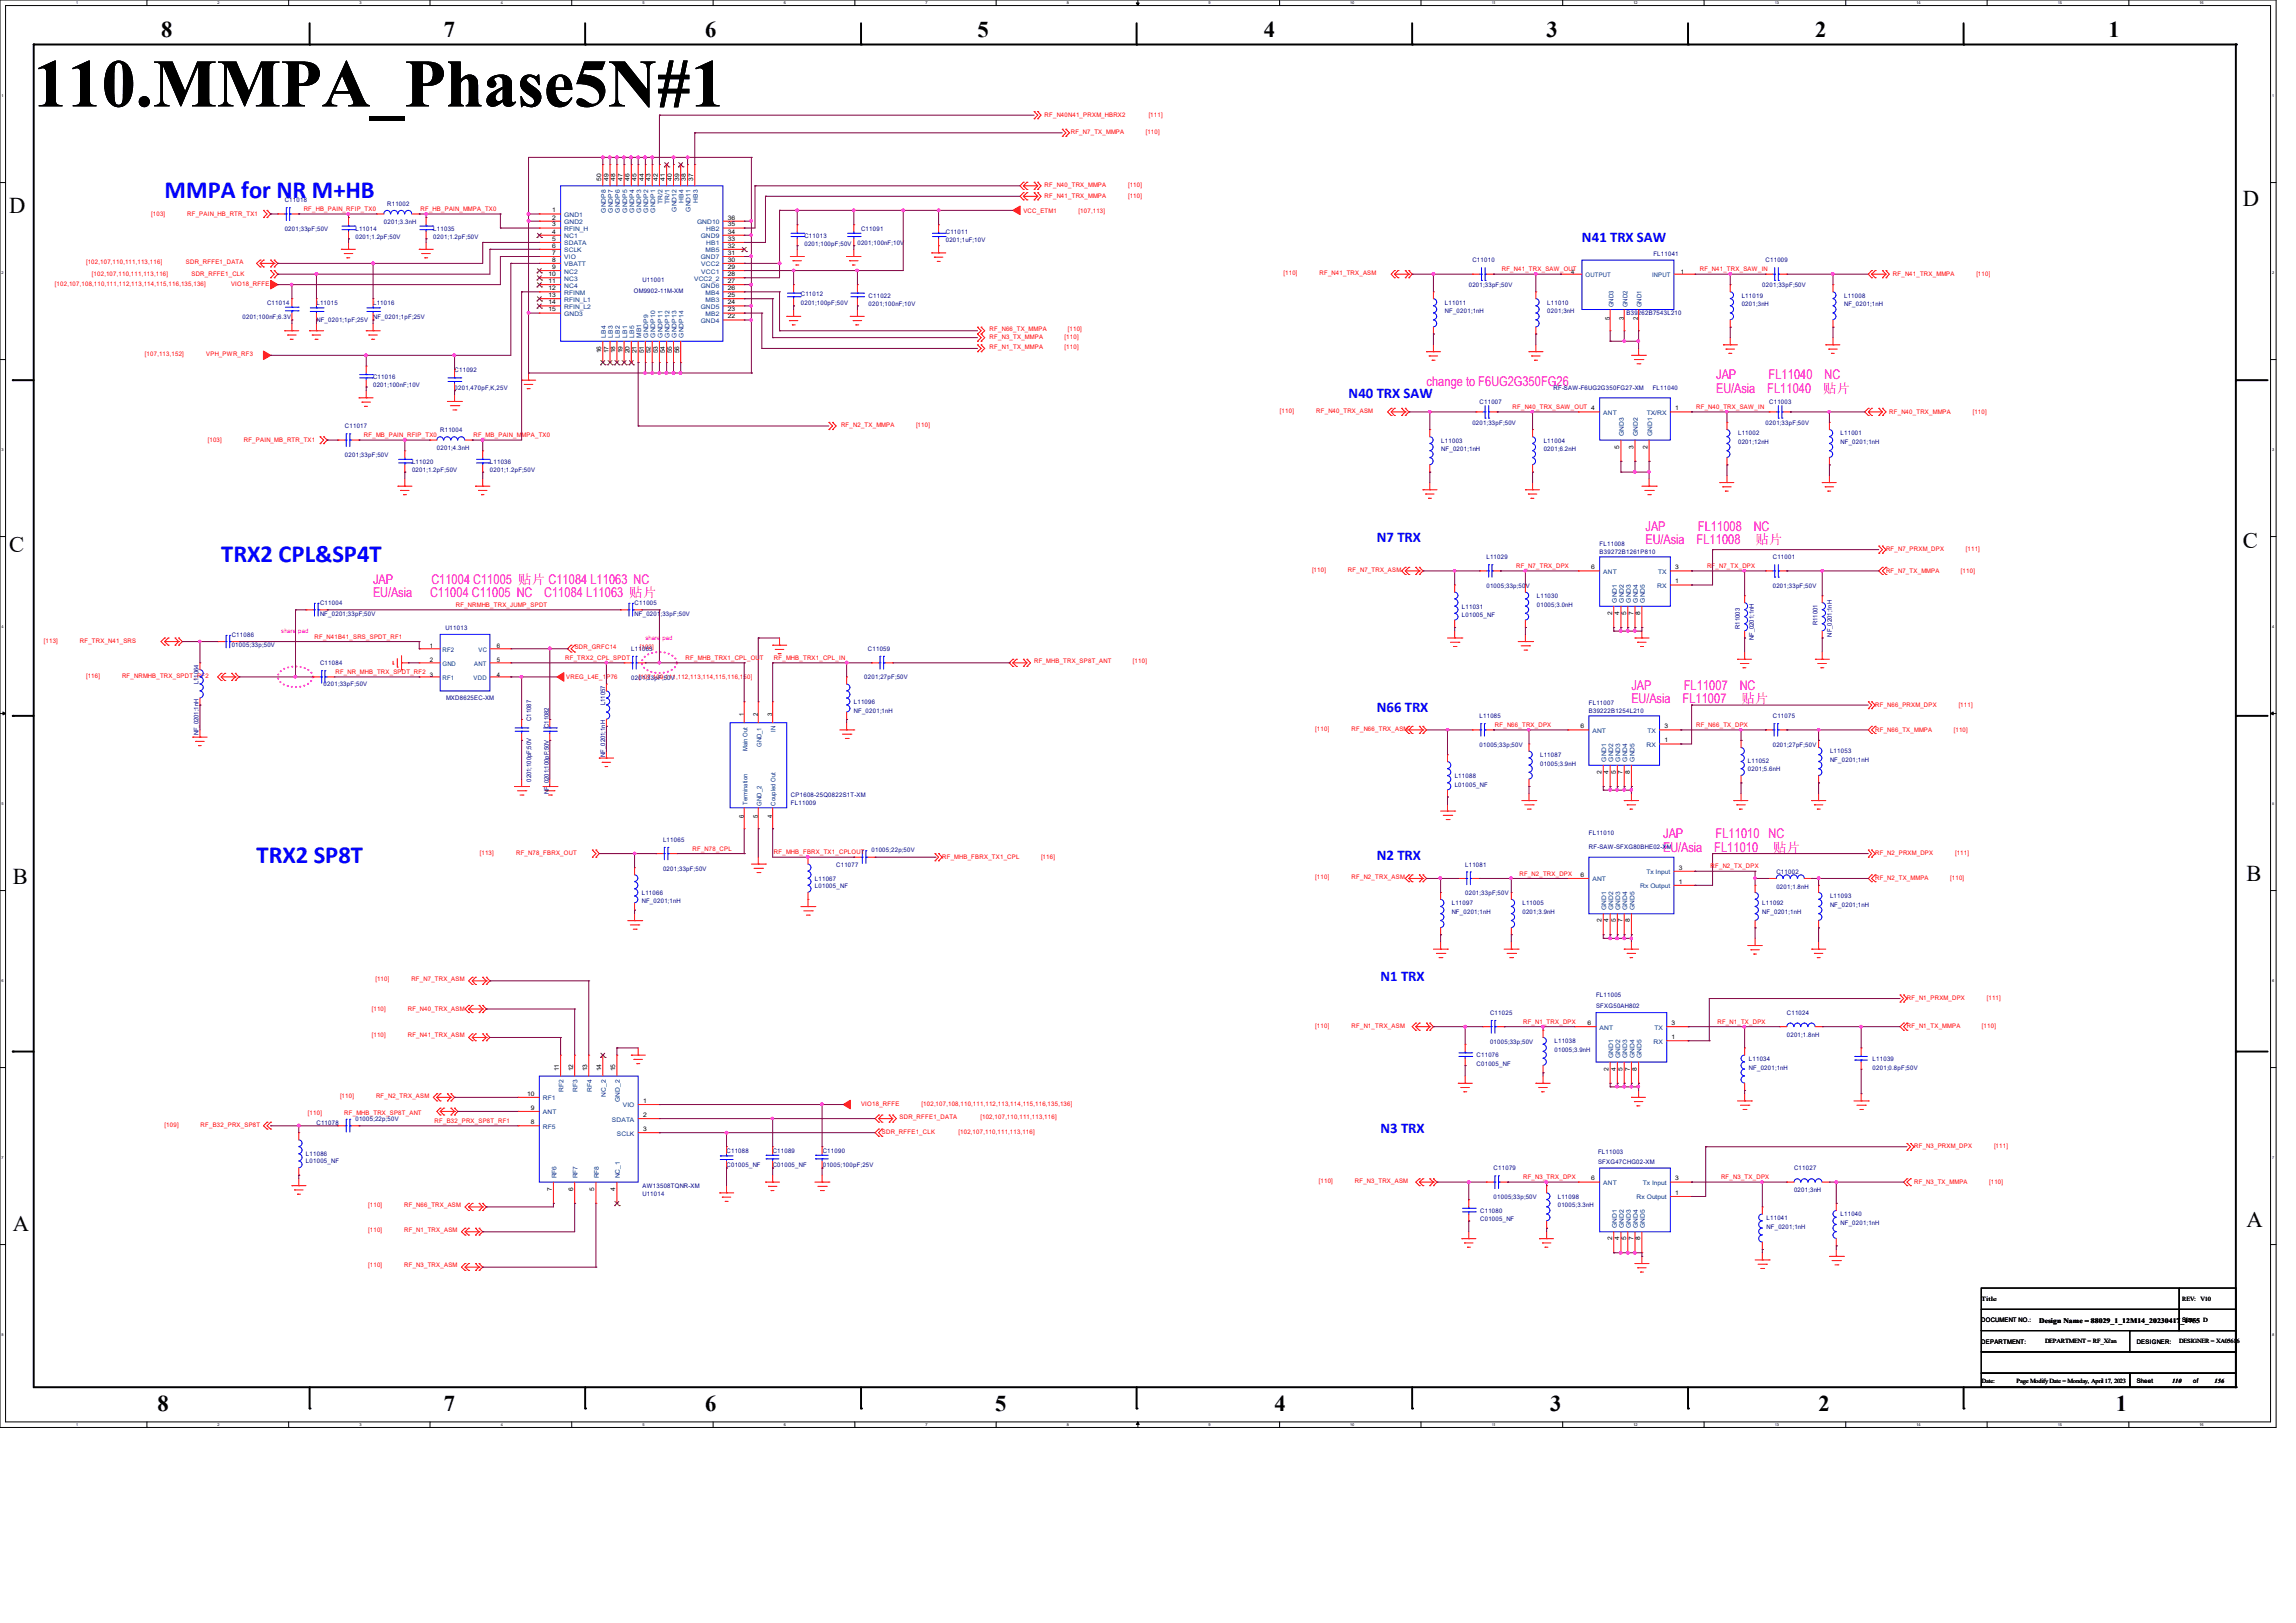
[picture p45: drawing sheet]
<svg xmlns="http://www.w3.org/2000/svg" width="297mm" height="210mm" viewBox="0 0 297 210" stroke-linecap="round" stroke-linejoin="round" font-family="sans-serif">
<defs><g id="words">
<text font-size="8.8" x="4.4" y="13.8">110.MMPA_Phase5N#1</text>
<g font-size="3.2" fill="#00f">
<text x="21.3" y="25.7">MMPA for NR M+HB</text>
<text x="28.6" y="72.8">TRX2 CPL&amp;SP4T</text>
<text x="33.2" y="111.6">TRX2 SP8T</text>
</g>
<g font-size="2.9">
<text x="20.8" y="4.7">8</text>
<text x="57.4" y="4.7">7</text>
<text x="91.2" y="4.7">6</text>
<text x="126.4" y="4.7">5</text>
<text x="163.5" y="4.7">4</text>
<text x="200.1" y="4.7">3</text>
<text x="234.8" y="4.7">2</text>
<text x="272.8" y="4.7">1</text>
<text x="1.2" y="27.5">D</text>
<text x="290.1" y="26.6">D</text>
<text x="1.2" y="71.4">C</text>
<text x="290.1" y="71">C</text>
<text x="290.6" y="114">B</text>
<text x="1.7" y="114.4">B</text>
<text x="1.7" y="159.2">A</text>
<text x="290.6" y="158.8">A</text>
<text x="20.4" y="182.6">8</text>
<text x="57.4" y="182.6">7</text>
<text x="91.2" y="182.6">6</text>
<text x="128.7" y="182.6">5</text>
<text x="164.8" y="182.6">4</text>
<text x="200.5" y="182.6">3</text>
<text x="235.2" y="182.6">2</text>
<text x="273.7" y="182.6">1</text>
</g>
<g font-size="1.9" fill="#00f">
<text x="204.6" y="31.3">N41 TRX SAW</text>
<text x="174.5" y="51.5">N40 TRX SAW</text>
<text x="178.1" y="70.2">N7 TRX</text>
<text x="178.1" y="92.2">N66 TRX</text>
<text x="178.1" y="111.3">N2 TRX</text>
<text x="178.6" y="126.9">N1 TRX</text>
<text x="178.6" y="146.6">N3 TRX</text>
</g>
<g font-size="1.7" fill="#f0f">
<text x="184.5" y="49.9">change to F6UG2G350FG26</text>
<text x="222" y="49">JAP</text>
<text x="222" y="50.8">EU/Asia</text>
<text x="228.6" y="50.8">FL11040</text>
<text x="228.8" y="49">FL11040</text>
<text x="235.8" y="50.8">贴片</text>
<text x="236" y="49">NC</text>
<text x="212.9" y="68.7">JAP</text>
<text x="212.9" y="70.4">EU/Asia</text>
<text x="219.5" y="70.4">FL11008</text>
<text x="219.6" y="68.7">FL11008</text>
<text x="226.9" y="68.7">NC</text>
<text x="227.1" y="70.4">贴片</text>
<text x="48.3" y="75.5">JAP</text>
<text x="48.3" y="77.3">EU/Asia</text>
<text x="55.6" y="77.3">C11004 C11005 NC</text>
<text x="55.8" y="75.5">C11004 C11005 贴片 C11084 L11063 NC</text>
<text x="70.4" y="77.3">C11084 L11063 贴片</text>
<text x="211" y="89.2">JAP</text>
<text x="217.8" y="89.2">FL11007</text>
<text x="225" y="89.2">NC</text>
<text x="211" y="91">EU/Asia</text>
<text x="217.6" y="91">FL11007</text>
<text x="225.3" y="91">贴片</text>
<text x="215.1" y="108.5">JAP</text>
<text x="215.1" y="110.2">EU/Asia</text>
<text x="221.7" y="110.2">FL11010</text>
<text x="221.9" y="108.5">FL11010 NC</text>
<text x="229.4" y="110.2">贴片</text>
</g>
<g font-size=".9">
<text x="263.8" y="171.2">Design Name = 88029_1_12M14_20230417</text>
<text x="282.1" y="171.2">_S1iiiz7e55 D</text>
<text x="282.1" y="171.2">_S1z7e55 D</text>
</g>
<g font-size=".8" fill="#f00">
<text x="135.1" y="15.1">RF_N40N41_PRXM_HBRX2</text>
<text x="138.5" y="17.3">RF_N7_TX_MMPA</text>
<text x="148.2" y="17.3">[110]</text>
<text x="148.6" y="15.1">[111]</text>
<text x="19.6" y="27.9">[103]</text>
<text x="24.2" y="27.9">RF_PAIN_HB_RTR_TX1</text>
<text x="39.3" y="27.3">RF_HB_PAIN_RFIP_TX0</text>
<text x="54.4" y="27.3">RF_HB_PAIN_MMPA_TX0</text>
<text x="132.4" y="27.6">VCC_ETM1</text>
<text x="135.1" y="24.3">RF_N40_TRX_MMPA</text>
<text x="135.1" y="25.6">RF_N41_TRX_MMPA</text>
<text x="139.5" y="27.6">[107,113]</text>
<text x="145.9" y="24.3">[110]</text>
<text x="145.9" y="25.6">[110]</text>
<text x="11.1" y="34.2">[102,107,110,111,113,116]</text>
<text x="11.9" y="35.7">[102,107,110,111,113,116]</text>
<text x="24" y="34.2">SDR_RFFE1_DATA</text>
<text x="24.8" y="35.7">SDR_RFFE1_CLK</text>
<text x="166" y="35.6">[110]</text>
<text x="170.7" y="35.6">RF_N41_TRX_ASM</text>
<text x="194.3" y="35.1">RF_N41_TRX_SAW_OUT</text>
<text x="219.9" y="35.1">RF_N41_TRX_SAW_IN</text>
<text x="244.9" y="35.7">RF_N41_TRX_MMPA</text>
<text x="255.7" y="35.7">[110]</text>
<text x="7.1" y="37">[102,107,108,110,111,112,113,114,115,116,135,136]</text>
<text x="29.9" y="37">VIO18_RFFE</text>
<text x="18.8" y="46.1">[107,113,152]</text>
<text x="26.7" y="46.1">VPH_PWR_RF3</text>
<text x="128" y="42.9">RF_N66_TX_MMPA</text>
<text x="128" y="43.8">RF_N3_TX_MMPA</text>
<text x="128" y="45.2">RF_N1_TX_MMPA</text>
<text x="137.7" y="43.8">[110]</text>
<text x="137.7" y="45.2">[110]</text>
<text x="138.1" y="42.9">[110]</text>
<text x="165.6" y="53.4">[110]</text>
<text x="170.3" y="53.4">RF_N40_TRX_ASM</text>
<text x="195.7" y="52.9">RF_N40_TRX_SAW_OUT 4</text>
<text x="219.4" y="52.9">RF_N40_TRX_SAW_IN</text>
<text x="244.4" y="53.5">RF_N40_TRX_MMPA</text>
<text x="255.2" y="53.5">[110]</text>
<text x="26.9" y="57.2">[103]</text>
<text x="31.5" y="57.2">RF_PAIN_MB_RTR_TX1</text>
<text x="47.1" y="56.6">RF_MB_PAIN_RFIP_TX0</text>
<text x="61.3" y="56.6">RF_MB_PAIN_M</text>
<text x="67.5" y="56.6">MPA_TX0</text>
<text x="108.8" y="55.2">RF_N2_TX_MMPA</text>
<text x="118.5" y="55.2">[110]</text>
<text x="244" y="71.3">RF_N7_PRXM_DPX</text>
<text x="254.3" y="71.3">[111]</text>
<text x="169.7" y="74">[110]</text>
<text x="174.4" y="74">RF_N7_TRX_ASM</text>
<text x="196.1" y="73.5">RF_N7_TRX_DPX</text>
<text x="220.8" y="73.5">RF_N7_TX_DPX</text>
<text x="244" y="74.1">RF_N7_TX_MMPA</text>
<text x="253.7" y="74.1">[110]</text>
<text x="5.7" y="83.1">[113]</text>
<text x="10.3" y="83.1">RF_TRX_N41_SRS</text>
<text x="40.7" y="82.6">RF_N41B41_SRS_SPDT_RF1</text>
<text x="59" y="78.5">RF_NRMHB_TRX_JUMP_SPDT</text>
<text x="11.1" y="87.7">[116]</text>
<text x="15.8" y="87.7">RF_NRMHB_TRX_SPDT_RF2</text>
<text x="43.4" y="87.2">RF_NR_MHB_TRX_SPDT_RF2</text>
<text x="73.1" y="85.4">RF_TRX2_CPL_SPDT</text>
<text x="73.2" y="87.8">VREG_L4E_1</text>
<text x="74.3" y="84">SDR_GRFC14</text>
<text x="78.4" y="87.8">P76</text>
<text x="82.6" y="87.8">[1073pF;,111,112,113,114,115,116,150]</text>
<text x="82.8" y="84">[102]</text>
<text x="88.7" y="85.4">RF_MHB_TRX1_CPL_OU</text>
<text x="98.3" y="85.4">T</text>
<text x="100.1" y="85.4">RF_MHB_TRX1_CPL_IN</text>
<text x="133.8" y="85.8">RF_MHB_TRX_SP8T_ANT</text>
<text x="146.6" y="85.8">[110]</text>
<text x="170.1" y="94.6">[110]</text>
<text x="174.8" y="94.6">RF_N66_TRX_ASM</text>
<text x="193.4" y="94.1">RF_N66_TRX_DPX</text>
<text x="219.4" y="94.1">RF_N66_TX_DPX</text>
<text x="242.6" y="91.4">RF_N66_PRXM_DPX</text>
<text x="242.6" y="94.7">RF_N66_TX_MMPA</text>
<text x="252.7" y="94.7">[110]</text>
<text x="253.4" y="91.4">[111]</text>
<text x="62.1" y="110.7">[113]</text>
<text x="66.8" y="110.7">RF_N78_FBRX_OUT</text>
<text x="89.6" y="110.1">RF_N78_CPL</text>
<text x="100.1" y="110.5">RF_MHB_FBRX_TX1_CPLOUT</text>
<text x="121.9" y="111.1">RF_MHB_FBRX_TX1_CPL</text>
<text x="134.7" y="111.1">[116]</text>
<text x="170.1" y="113.7">[110]</text>
<text x="174.8" y="113.7">RF_N2_TRX_ASM</text>
<text x="196.6" y="113.3">RF_N2_TRX_DPX</text>
<text x="221.3" y="112.4">RF_N2_TX_DPX</text>
<text x="242.6" y="110.7">RF_N2_PRXM_DPX</text>
<text x="242.6" y="113.9">RF_N2_TX_MMPA</text>
<text x="252.3" y="113.9">[110]</text>
<text x="252.9" y="110.7">[111]</text>
<text x="48.1" y="130.8">[110]</text>
<text x="48.6" y="127">[110]</text>
<text x="52.7" y="130.8">RF_N40_TRX_ASM</text>
<text x="53.2" y="127">RF_N7_TRX_ASM</text>
<text x="246.7" y="129.4">RF_N1_PRXM_DPX</text>
<text x="257" y="129.4">[111]</text>
<text x="48.1" y="134.2">[110]</text>
<text x="52.7" y="134.2">RF_N41_TRX_ASM</text>
<text x="170.1" y="133">[110]</text>
<text x="174.8" y="133">RF_N1_TRX_ASM</text>
<text x="197" y="132.5">RF_N1_TRX_DPX</text>
<text x="222.2" y="132.5">RF_N1_TX_DPX</text>
<text x="246.7" y="133.1">RF_N1_TX_MMPA</text>
<text x="256.4" y="133.1">[110]</text>
<text x="44" y="142">[110]</text>
<text x="48.6" y="142">RF_N2_TRX_ASM</text>
<text x="111.4" y="143.1">VIO18_RFFE</text>
<text x="119.2" y="143.1">[102,107,108,110,111,112,113,114,115,116,135,136]</text>
<text x="21.3" y="145.9">[109]</text>
<text x="26" y="145.9">RF_B32_PRX_SP8T</text>
<text x="39.8" y="144.3">[110]</text>
<text x="44.5" y="144.3">RF_MHB_TRX_SP8T_ANT</text>
<text x="56.2" y="145.3">RF_B32_PRX_SP8T_RF1</text>
<text x="114.1" y="146.8">SDR_RFFE1_CLK</text>
<text x="116.4" y="144.8">SDR_RFFE1_DATA</text>
<text x="124" y="146.8">[102,107,110,111,113,116]</text>
<text x="126.8" y="144.8">[102,107,110,111,113,116]</text>
<text x="247.6" y="148.6">RF_N3_PRXM_DPX</text>
<text x="257.9" y="148.6">[111]</text>
<text x="170.6" y="153.1">[110]</text>
<text x="175.3" y="153.1">RF_N3_TRX_ASM</text>
<text x="197" y="152.6">RF_N3_TRX_DPX</text>
<text x="222.6" y="152.6">RF_N3_TX_DPX</text>
<text x="247.6" y="153.2">RF_N3_TX_MMPA</text>
<text x="257.3" y="153.2">[110]</text>
<text x="47.6" y="156.2">[110]</text>
<text x="47.6" y="159.4">[110]</text>
<text x="52.3" y="156.2">RF_N66_TRX_ASM</text>
<text x="52.3" y="159.4">RF_N1_TRX_ASM</text>
<text x="47.6" y="164">[110]</text>
<text x="52.3" y="164">RF_N3_TRX_ASM</text>
</g>
<g font-size=".8">
<text x="77.8" y="23.4" transform="rotate(-90 77.8 23.4)">50</text>
<text x="78.7" y="23.4" transform="rotate(-90 78.7 23.4)">49</text>
<text x="79.6" y="23.4" transform="rotate(-90 79.6 23.4)">48</text>
<text x="80.5" y="23.4" transform="rotate(-90 80.5 23.4)">47</text>
<text x="81.4" y="23.4" transform="rotate(-90 81.4 23.4)">46</text>
<text x="82.3" y="23.4" transform="rotate(-90 82.3 23.4)">45</text>
<text x="83.3" y="23.4" transform="rotate(-90 83.3 23.4)">44</text>
<text x="84.2" y="23.4" transform="rotate(-90 84.2 23.4)">43</text>
<text x="85.1" y="23.4" transform="rotate(-90 85.1 23.4)">42</text>
<text x="86" y="23.4" transform="rotate(-90 86 23.4)">41</text>
<text x="86.9" y="23.4" transform="rotate(-90 86.9 23.4)">40</text>
<text x="87.8" y="23.4" transform="rotate(-90 87.8 23.4)">39</text>
<text x="88.7" y="23.4" transform="rotate(-90 88.7 23.4)">38</text>
<text x="89.7" y="23.4" transform="rotate(-90 89.7 23.4)">37</text>
<text x="71.4" y="27.5">1</text>
<text x="71.4" y="28.4">2</text>
<text x="71.4" y="29.3">3</text>
<text x="94.1" y="28.4">36</text>
<text x="94.1" y="29.3">35</text>
<text x="71" y="35.7">10</text>
<text x="71.4" y="30.2">4</text>
<text x="71.4" y="34.8">9</text>
<text x="71.4" y="32">6</text>
<text x="71.4" y="31.2">5</text>
<text x="71.4" y="33.9">8</text>
<text x="71.4" y="33">7</text>
<text x="94.1" y="33">31</text>
<text x="94.1" y="30.2">34</text>
<text x="94.1" y="31.2">33</text>
<text x="94.1" y="32">32</text>
<text x="94.1" y="34.8">29</text>
<text x="94.1" y="33.9">30</text>
<text x="94.1" y="35.7">28</text>
<text x="203.2" y="35.4">4</text>
<text x="217.4" y="35.4">1</text>
<text x="71" y="40.3">15</text>
<text x="71" y="36.6">11</text>
<text x="71" y="38.4">13</text>
<text x="71" y="37.5">12</text>
<text x="71" y="39.4">14</text>
<text x="94.1" y="41.2">22</text>
<text x="94.1" y="39.4">24</text>
<text x="94.1" y="36.6">27</text>
<text x="94.1" y="40.3">23</text>
<text x="94.1" y="38.4">25</text>
<text x="94.1" y="37.5">26</text>
<text x="208.2" y="41.4" transform="rotate(-90 208.2 41.4)">5</text>
<text x="210.1" y="41.4" transform="rotate(-90 210.1 41.4)">3</text>
<text x="211.9" y="41.4" transform="rotate(-90 211.9 41.4)">2</text>
<text x="77.8" y="45.7" transform="rotate(-90 77.8 45.7)">16</text>
<text x="78.7" y="45.7" transform="rotate(-90 78.7 45.7)">17</text>
<text x="79.6" y="45.7" transform="rotate(-90 79.6 45.7)">18</text>
<text x="80.5" y="45.7" transform="rotate(-90 80.5 45.7)">19</text>
<text x="81.4" y="45.7" transform="rotate(-90 81.4 45.7)">20</text>
<text x="82.3" y="45.7" transform="rotate(-90 82.3 45.7)">21</text>
<text x="83.3" y="45.7" transform="rotate(-90 83.3 45.7)">51</text>
<text x="84.2" y="45.7" transform="rotate(-90 84.2 45.7)">52</text>
<text x="85.1" y="45.7" transform="rotate(-90 85.1 45.7)">53</text>
<text x="86" y="45.7" transform="rotate(-90 86 45.7)">54</text>
<text x="86.9" y="45.7" transform="rotate(-90 86.9 45.7)">55</text>
<text x="87.8" y="45.7" transform="rotate(-90 87.8 45.7)">56</text>
<text x="216.7" y="53.1">1</text>
<text x="209.5" y="58" transform="rotate(-90 209.5 58)">5</text>
<text x="211.3" y="58" transform="rotate(-90 211.3 58)">3</text>
<text x="213.1" y="58" transform="rotate(-90 213.1 58)">2</text>
<text x="205.8" y="73.7">6</text>
<text x="216.7" y="73.7">3</text>
<text x="216.7" y="75.5">1</text>
<text x="55.6" y="83.9">1</text>
<text x="64.3" y="83.9">6</text>
<text x="208.5" y="79.5" transform="rotate(-90 208.5 79.5)">2</text>
<text x="209.5" y="79.5" transform="rotate(-90 209.5 79.5)">4</text>
<text x="210.4" y="79.5" transform="rotate(-90 210.4 79.5)">5</text>
<text x="211.3" y="79.5" transform="rotate(-90 211.3 79.5)">7</text>
<text x="212.2" y="79.5" transform="rotate(-90 212.2 79.5)">8</text>
<text x="55.6" y="85.7">2</text>
<text x="55.6" y="87.5">3</text>
<text x="64.3" y="87.5">4</text>
<text x="64.3" y="85.7">5</text>
<text x="96.2" y="92.6" transform="rotate(-90 96.2 92.6)">1</text>
<text x="98" y="92.6" transform="rotate(-90 98 92.6)">2</text>
<text x="99.9" y="92.6" transform="rotate(-90 99.9 92.6)">3</text>
<text x="204.4" y="94.2">6</text>
<text x="215.3" y="94.2">3</text>
<text x="207.2" y="100.1" transform="rotate(-90 207.2 100.1)">2</text>
<text x="208.1" y="100.1" transform="rotate(-90 208.1 100.1)">4</text>
<text x="209" y="100.1" transform="rotate(-90 209 100.1)">5</text>
<text x="209.9" y="100.1" transform="rotate(-90 209.9 100.1)">7</text>
<text x="210.8" y="100.1" transform="rotate(-90 210.8 100.1)">8</text>
<text x="215.3" y="96.1">1</text>
<text x="96.2" y="105.9" transform="rotate(-90 96.2 105.9)">6</text>
<text x="98" y="105.9" transform="rotate(-90 98 105.9)">5</text>
<text x="99.9" y="105.9" transform="rotate(-90 99.9 105.9)">4</text>
<text x="204.4" y="113.5">6</text>
<text x="217.2" y="112.5">3</text>
<text x="207.2" y="119.3" transform="rotate(-90 207.2 119.3)">2</text>
<text x="208.1" y="119.3" transform="rotate(-90 208.1 119.3)">4</text>
<text x="209" y="119.3" transform="rotate(-90 209 119.3)">5</text>
<text x="209.9" y="119.3" transform="rotate(-90 209.9 119.3)">7</text>
<text x="210.8" y="119.3" transform="rotate(-90 210.8 119.3)">8</text>
<text x="217.2" y="114.3">1</text>
<text x="205.4" y="132.6">6</text>
<text x="216.2" y="132.6">3</text>
<text x="216.2" y="134.5">1</text>
<text x="68.2" y="141.8">10</text>
<text x="68.7" y="143.6">9</text>
<text x="72.3" y="138.6" transform="rotate(-90 72.3 138.6)">11</text>
<text x="74.1" y="138.6" transform="rotate(-90 74.1 138.6)">12</text>
<text x="75.9" y="138.6" transform="rotate(-90 75.9 138.6)">13</text>
<text x="77.8" y="138.6" transform="rotate(-90 77.8 138.6)">14</text>
<text x="79.6" y="138.6" transform="rotate(-90 79.6 138.6)">15</text>
<text x="83.2" y="142.7">1</text>
<text x="208.1" y="138.5" transform="rotate(-90 208.1 138.5)">2</text>
<text x="209" y="138.5" transform="rotate(-90 209 138.5)">4</text>
<text x="209.9" y="138.5" transform="rotate(-90 209.9 138.5)">5</text>
<text x="210.8" y="138.5" transform="rotate(-90 210.8 138.5)">7</text>
<text x="211.8" y="138.5" transform="rotate(-90 211.8 138.5)">8</text>
<text x="68.7" y="145.5">8</text>
<text x="83.2" y="144.5">2</text>
<text x="83.2" y="146.3">3</text>
<text x="71.4" y="154.1" transform="rotate(-90 71.4 154.1)">7</text>
<text x="74.1" y="154.1" transform="rotate(-90 74.1 154.1)">6</text>
<text x="76.9" y="154.1" transform="rotate(-90 76.9 154.1)">5</text>
<text x="79.6" y="154.1" transform="rotate(-90 79.6 154.1)">4</text>
<text x="205.8" y="152.7">6</text>
<text x="216.7" y="152.7">3</text>
<text x="216.7" y="154.6">1</text>
<text x="208.5" y="160.5" transform="rotate(-90 208.5 160.5)">2</text>
<text x="209.5" y="160.5" transform="rotate(-90 209.5 160.5)">4</text>
<text x="210.4" y="160.5" transform="rotate(-90 210.4 160.5)">5</text>
<text x="211.3" y="160.5" transform="rotate(-90 211.3 160.5)">7</text>
<text x="212.2" y="160.5" transform="rotate(-90 212.2 160.5)">8</text>
<text x="256.3" y="168.3">Title</text>
<text x="256.3" y="171.1">DOCUMENT NO.:</text>
<text x="256.3" y="173.9">DEPARTMENT:</text>
<text x="264.5" y="173.8">DEPARTMENT = RF_Xi'an</text>
<text x="276.4" y="173.9">DESIGNER:</text>
<text x="281.9" y="173.8">DESIGNER = XA0561</text>
<text x="282.3" y="168.3">REV:</text>
<text x="284.6" y="168.3">V10</text>
<text x="289.3" y="173.8">6</text>
<text x="256.4" y="178.9">Date:</text>
<text x="260.9" y="178.9">Page Modify Date = Monday, April 17, 2023</text>
<text x="276.4" y="179">Sheet</text>
<text x="281" y="178.9">110</text>
<text x="283.7" y="179">of</text>
<text x="286.5" y="178.9">156</text>
</g>
<g font-size=".8" fill="#000080">
<text x="36.8" y="26.2">C11018</text>
<text x="36.8" y="29.9">0201;33pF;50V</text>
<text x="46" y="29.8">L11014</text>
<text x="49.7" y="29">0201;3.3nH</text>
<text x="50.1" y="26.6">R11002</text>
<text x="56" y="29.8">L11035</text>
<text x="111.4" y="29.8">C11091</text>
<text x="46" y="30.9">0201;1.2pF;50V</text>
<text x="56" y="30.9">0201;1.2pF;50V</text>
<text x="104.1" y="30.7">C11013</text>
<text x="104.1" y="31.8">0201;100pF;50V</text>
<text x="110.9" y="31.7">0201;100nF;10V</text>
<text x="122.3" y="30.3">C11011</text>
<text x="122.3" y="31.4">0201;1uF;10V</text>
<text x="190.5" y="34">C11010</text>
<text x="213.9" y="33.1">FL11041</text>
<text x="228.4" y="34">C11009</text>
<text x="31.4" y="41.3">0201;100nF;6.3V</text>
<text x="34.5" y="39.4">C11014</text>
<text x="40.9" y="39.4">L11015</text>
<text x="40.9" y="41.7">NF_0201;1pF;25V</text>
<text x="48.3" y="39.4">L11016</text>
<text x="48.3" y="41.3">NF_0201;1pF;25V</text>
<text x="82" y="37.9">OM9902-11M-XM</text>
<text x="83.1" y="36.5">U11001</text>
<text x="103.6" y="38.3">C11012</text>
<text x="103.6" y="39.4">0201;100pF;50V</text>
<text x="112.4" y="38.5">C11022</text>
<text x="112.4" y="39.6">0201;100nF;10V</text>
<text x="186.9" y="39.4">L11011</text>
<text x="186.9" y="40.5">NF_0201;1nH</text>
<text x="190" y="37.1">0201;33pF;50V</text>
<text x="200.2" y="39.4">L11010</text>
<text x="200.2" y="40.5">0201;3nH</text>
<text x="210.4" y="40.8">B39262B7543L210</text>
<text x="225.3" y="38.5">L11019</text>
<text x="225.3" y="39.6">0201;3nH</text>
<text x="228" y="37.1">0201;33pF;50V</text>
<text x="238.5" y="38.5">L11008</text>
<text x="238.5" y="39.6">NF_0201;1nH</text>
<text x="48.3" y="49">C11016</text>
<text x="48.3" y="50.1">0201;100nF;10V</text>
<text x="58.8" y="48.1">C11092</text>
<text x="58.8" y="50.4">0201,470pF,K,25V</text>
<text x="191.4" y="52.2">C11007</text>
<text x="201" y="50.4">RF-SAW-F6UG2G350FG27-XM</text>
<text x="213.8" y="50.4">FL11040</text>
<text x="228.9" y="52.2">C11003</text>
<text x="44.6" y="55.4">C11017</text>
<text x="44.6" y="59.2">0201;33pF;50V</text>
<text x="53.3" y="60">L11020</text>
<text x="56.5" y="58.3">0201;4.3nH</text>
<text x="56.9" y="55.9">R11004</text>
<text x="63.4" y="60">L11036</text>
<text x="186.4" y="57.3">L11003</text>
<text x="186.4" y="58.4">NF_0201;1nH</text>
<text x="190.5" y="55">0201;33pF;50V</text>
<text x="199.7" y="57.3">L11004</text>
<text x="199.7" y="58.4">0201;6.2nH</text>
<text x="224.8" y="56.3">L11002</text>
<text x="224.8" y="57.4">0201;12nH</text>
<text x="228.4" y="55">0201;33pF;50V</text>
<text x="238.1" y="56.3">L11001</text>
<text x="238.1" y="57.4">NF_0201;1nH</text>
<text x="53.3" y="61.1">0201;1.2pF;50V</text>
<text x="63.4" y="61.1">0201;1.2pF;50V</text>
<text x="206.9" y="70.6">FL11008</text>
<text x="206.9" y="71.7">B39272B1261P810</text>
<text x="192.3" y="72.3">L11029</text>
<text x="192.3" y="76.1">01005;33p;50V</text>
<text x="198.8" y="77.4">L11030</text>
<text x="229.3" y="72.3">C11001</text>
<text x="229.3" y="76.1">0201;33pF;50V</text>
<text x="30" y="82.4">C11086</text>
<text x="30" y="83.8">01005;33p;50V</text>
<text x="41.4" y="78.3">C11004</text>
<text x="41.4" y="79.7">NF_0201;33pF;50V</text>
<text x="57.6" y="81.6">U11013</text>
<text x="82.1" y="78.3">C11005</text>
<text x="82.1" y="79.7">NF_0201</text>
<text x="85.5" y="79.7">;33pF;50V</text>
<text x="189.1" y="78.7">L11031</text>
<text x="189.1" y="79.8">L01005_NF</text>
<text x="198.8" y="78.5">01005;3.0nH</text>
<text x="225" y="81.4" transform="rotate(-90 225 81.4)">R11003</text>
<text x="226.9" y="82.8" transform="rotate(-90 226.9 82.8)">NF_0201;1nH</text>
<text x="235.1" y="80.9" transform="rotate(-90 235.1 80.9)">R11001</text>
<text x="236.9" y="82.4" transform="rotate(-90 236.9 82.4)">NF_0201;1nH</text>
<text x="25.7" y="88.5" transform="rotate(-90 25.7 88.5)">L11064</text>
<text x="41.4" y="86.1">C11084</text>
<text x="41.9" y="88.8">0201;33pF;50V</text>
<text x="81.7" y="84.2">L11063</text>
<text x="81.7" y="88">0201;3,10950V</text>
<text x="111.8" y="87.9">0201;27pF;50V</text>
<text x="112.3" y="84.2">C11059</text>
<text x="25.7" y="95.2" transform="rotate(-90 25.7 95.2)">NF_0201;1nH</text>
<text x="57.7" y="90.6">MXD8625EC-XM</text>
<text x="68.7" y="93.3" transform="rotate(-90 68.7 93.3)">C11087</text>
<text x="71" y="94.2" transform="rotate(-90 71 94.2)">C11082</text>
<text x="78.3" y="91.2" transform="rotate(-90 78.3 91.2)">L11057</text>
<text x="110.4" y="91.1">L11096</text>
<text x="110.4" y="92.2">NF_0201;1nH</text>
<text x="191.4" y="92.9">L11085</text>
<text x="205.5" y="91.2">FL11007</text>
<text x="205.5" y="92.3">B39222B1254L210</text>
<text x="229.3" y="92.9">C11075</text>
<text x="68.7" y="101.1" transform="rotate(-90 68.7 101.1)">0201;100pF;50V</text>
<text x="78.3" y="97.9" transform="rotate(-90 78.3 97.9)">NF_0201;1nH</text>
<text x="188.2" y="100.7">L11088</text>
<text x="188.2" y="101.8">L01005_NF</text>
<text x="191.4" y="96.7">01005;33p;50V</text>
<text x="199.2" y="98">L11087</text>
<text x="199.2" y="99.1">01005;3.9nH</text>
<text x="226.1" y="98.7">L11052</text>
<text x="226.1" y="99.8">0201;5.6nH</text>
<text x="229.3" y="96.7">0201;27pF;50V</text>
<text x="236.7" y="97.5">L11053</text>
<text x="236.7" y="98.6">NF_0201;1nH</text>
<text x="71" y="102.8" transform="rotate(-90 71 102.8)">NF_0201;100pF;50V</text>
<text x="102.3" y="104.2">FL11009</text>
<text x="102.3" y="103.1">CP1608-25Q0822S1T-XM</text>
<text x="205.5" y="108">FL11010</text>
<text x="85.8" y="108.9">L11065</text>
<text x="85.8" y="112.7">0201;33pF;50V</text>
<text x="105.4" y="114">L11067</text>
<text x="108.2" y="112.1">C11077</text>
<text x="112.7" y="110.3">01005;22p;50V</text>
<text x="189.5" y="112.1">L11081</text>
<text x="205.5" y="109.9">RF-SAW-SFXG80BHE02-XM</text>
<text x="229.8" y="113">C11002</text>
<text x="83" y="115.8">L11066</text>
<text x="83" y="116.9">NF_0201;1nH</text>
<text x="105.4" y="114.9">L01005_NF</text>
<text x="187.8" y="117.1">L11097</text>
<text x="187.8" y="118.2">NF_0201;1nH</text>
<text x="189.5" y="115.9">0201;33pF;50V</text>
<text x="196.9" y="117.1">L11005</text>
<text x="196.9" y="118.2">0201;3.9nH</text>
<text x="228" y="117.1">L11092</text>
<text x="228" y="118.2">NF_0201;1nH</text>
<text x="229.8" y="115">0201;1.8nH</text>
<text x="236.7" y="116.2">L11093</text>
<text x="236.7" y="117.3">NF_0201;1nH</text>
<text x="192.7" y="131.3">C11025</text>
<text x="206.5" y="129">FL11005</text>
<text x="206.5" y="130.4">SFXG50AH802</text>
<text x="231.1" y="131.3">C11024</text>
<text x="191" y="136.8">C11076</text>
<text x="191" y="137.9">C01005_NF</text>
<text x="192.7" y="135.1">01005;33p;50V</text>
<text x="201.1" y="135">L11038</text>
<text x="201.1" y="136.1">01005;3.9nH</text>
<text x="226.2" y="137.3">L11034</text>
<text x="231.1" y="134.2">0201;1.8nH</text>
<text x="242.2" y="137.3">L11039</text>
<text x="226.2" y="138.4">NF_0201;1nH</text>
<text x="242.2" y="138.4">0201;0.8pF;50V</text>
<text x="39.6" y="149.6">L11086</text>
<text x="40.9" y="145.5">C11078</text>
<text x="46" y="145">01005;22p;50V</text>
<text x="94" y="149.1">C11088</text>
<text x="99.9" y="149.1">C11089</text>
<text x="106.4" y="149.1">C11090</text>
<text x="206.7" y="149.3">FL11003</text>
<text x="39.6" y="150.5">L01005_NF</text>
<text x="83.1" y="154.8">U11014</text>
<text x="83.1" y="153.7">AW13508TQNR-XM</text>
<text x="94" y="151">C01005_NF</text>
<text x="99.9" y="151">C01005_NF</text>
<text x="106.4" y="151">01005;100pF;25V</text>
<text x="193.2" y="151.4">C11079</text>
<text x="193.2" y="155.2">01005;33p;50V</text>
<text x="201.5" y="155.1">L11098</text>
<text x="206.7" y="150.6">SFXG47CHG02-XM</text>
<text x="232.1" y="151.4">C11027</text>
<text x="232.1" y="154.3">0201;3nH</text>
<text x="191.5" y="156.9">C11080</text>
<text x="191.5" y="158">C01005_NF</text>
<text x="201.5" y="156.2">01005;3.3nH</text>
<text x="228.5" y="157.9">L11041</text>
<text x="228.5" y="159">NF_0201;1nH</text>
<text x="238.1" y="157.4">L11040</text>
<text x="238.1" y="158.5">NF_0201;1nH</text>
</g>
<g font-size=".8" fill="#004080">
<text x="73" y="28.1">GND1</text>
<text x="73" y="29">GND2</text>
<text x="73" y="29.9">RFIN_H</text>
<text x="78.4" y="27.5" transform="rotate(-90 78.4 27.5)">GNDP8</text>
<text x="79.3" y="27.5" transform="rotate(-90 79.3 27.5)">GNDP7</text>
<text x="80.2" y="27.5" transform="rotate(-90 80.2 27.5)">GNDP6</text>
<text x="81.1" y="27.5" transform="rotate(-90 81.1 27.5)">GNDP5</text>
<text x="82" y="27.5" transform="rotate(-90 82 27.5)">GNDP4</text>
<text x="82.9" y="27.5" transform="rotate(-90 82.9 27.5)">GNDP3</text>
<text x="83.9" y="27.5" transform="rotate(-90 83.9 27.5)">GNDP2</text>
<text x="84.8" y="27.5" transform="rotate(-90 84.8 27.5)">GNDP1</text>
<text x="85.7" y="26.4" transform="rotate(-90 85.7 26.4)">TR/2</text>
<text x="86.6" y="26.4" transform="rotate(-90 86.6 26.4)">TR/1</text>
<text x="87.5" y="27.4" transform="rotate(-90 87.5 27.4)">GND12</text>
<text x="88.4" y="26.2" transform="rotate(-90 88.4 26.2)">HB4</text>
<text x="89.3" y="27.4" transform="rotate(-90 89.3 27.4)">GND11</text>
<text x="90.2" y="29">GND10</text>
<text x="90.3" y="26.2" transform="rotate(-90 90.3 26.2)">HB3</text>
<text x="91.4" y="29.9">HB2</text>
<text x="73" y="30.8">NC1</text>
<text x="73" y="35.4">NC2</text>
<text x="73" y="32.6">SCLK</text>
<text x="73" y="31.8">SDATA</text>
<text x="73" y="34.5">VBATT</text>
<text x="73" y="33.6">VIO</text>
<text x="90.6" y="33.6">GND7</text>
<text x="90.6" y="30.8">GND9</text>
<text x="90.7" y="35.4">VCC1</text>
<text x="90.7" y="34.5">VCC2</text>
<text x="91.3" y="32.6">MB5</text>
<text x="91.4" y="31.8">HB1</text>
<text x="205.1" y="35.9">OUTPUT</text>
<text x="213.7" y="35.9">INPUT</text>
<text x="73" y="40.9">GND3</text>
<text x="73" y="36.3">NC3</text>
<text x="73" y="37.2">NC4</text>
<text x="73" y="39">RFIN_L1</text>
<text x="73" y="38.1">RFINM</text>
<text x="73" y="40">RFIN_L2</text>
<text x="89.8" y="36.3">VCC2_2</text>
<text x="90.6" y="41.8">GND4</text>
<text x="90.6" y="40">GND5</text>
<text x="90.6" y="37.2">GND6</text>
<text x="91.3" y="40.9">MB2</text>
<text x="91.3" y="39">MB3</text>
<text x="91.3" y="38.1">MB4</text>
<text x="208.7" y="39.8" transform="rotate(-90 208.7 39.8)">GND3</text>
<text x="210.5" y="39.8" transform="rotate(-90 210.5 39.8)">GND2</text>
<text x="212.3" y="39.8" transform="rotate(-90 212.3 39.8)">GND1</text>
<text x="78.4" y="43.7" transform="rotate(-90 78.4 43.7)">LB4</text>
<text x="79.3" y="43.7" transform="rotate(-90 79.3 43.7)">LB3</text>
<text x="80.2" y="43.7" transform="rotate(-90 80.2 43.7)">LB2</text>
<text x="81.1" y="43.7" transform="rotate(-90 81.1 43.7)">LB1</text>
<text x="82" y="43.7" transform="rotate(-90 82 43.7)">LB5</text>
<text x="82.9" y="43.7" transform="rotate(-90 82.9 43.7)">MB1</text>
<text x="83.9" y="43.7" transform="rotate(-90 83.9 43.7)">GNDP9</text>
<text x="84.8" y="43.7" transform="rotate(-90 84.8 43.7)">GNDP10</text>
<text x="85.7" y="43.7" transform="rotate(-90 85.7 43.7)">GNDP11</text>
<text x="86.6" y="43.7" transform="rotate(-90 86.6 43.7)">GNDP12</text>
<text x="87.5" y="43.7" transform="rotate(-90 87.5 43.7)">GNDP13</text>
<text x="88.4" y="43.7" transform="rotate(-90 88.4 43.7)">GNDP14</text>
<text x="207.4" y="53.7">ANT</text>
<text x="213" y="53.7">TX/RX</text>
<text x="210.1" y="56.5" transform="rotate(-90 210.1 56.5)">GND3</text>
<text x="211.9" y="56.5" transform="rotate(-90 211.9 56.5)">GND2</text>
<text x="213.7" y="56.5" transform="rotate(-90 213.7 56.5)">GND1</text>
<text x="207.4" y="74.3">ANT</text>
<text x="209.1" y="78" transform="rotate(-90 209.1 78)">GND1</text>
<text x="210.1" y="78" transform="rotate(-90 210.1 78)">GND2</text>
<text x="210.9" y="78" transform="rotate(-90 210.9 78)">GND3</text>
<text x="211.9" y="78" transform="rotate(-90 211.9 78)">GND4</text>
<text x="212.8" y="78" transform="rotate(-90 212.8 78)">GND5</text>
<text x="214.4" y="76.1">RX</text>
<text x="214.5" y="74.3">TX</text>
<text x="57.2" y="84.3">RF2</text>
<text x="57.2" y="86.1">GND</text>
<text x="57.2" y="88">RF1</text>
<text x="61.3" y="88">VDD</text>
<text x="61.3" y="86.1">ANT</text>
<text x="61.9" y="84.3">VC</text>
<text x="100.3" y="94.7" transform="rotate(-90 100.3 94.7)">IN</text>
<text x="206" y="94.8">ANT</text>
<text x="213.1" y="94.8">TX</text>
<text x="96.7" y="97.2" transform="rotate(-90 96.7 97.2)">Main Out</text>
<text x="98.5" y="96.6" transform="rotate(-90 98.5 96.6)">GND_1</text>
<text x="207.8" y="98.6" transform="rotate(-90 207.8 98.6)">GND1</text>
<text x="208.7" y="98.6" transform="rotate(-90 208.7 98.6)">GND2</text>
<text x="209.6" y="98.6" transform="rotate(-90 209.6 98.6)">GND3</text>
<text x="210.5" y="98.6" transform="rotate(-90 210.5 98.6)">GND4</text>
<text x="211.4" y="98.6" transform="rotate(-90 211.4 98.6)">GND5</text>
<text x="213" y="96.6">RX</text>
<text x="96.7" y="104.1" transform="rotate(-90 96.7 104.1)">Termination</text>
<text x="98.5" y="104.2" transform="rotate(-90 98.5 104.2)">GND_2</text>
<text x="100.3" y="104.2" transform="rotate(-90 100.3 104.2)">Coupled Out</text>
<text x="213" y="113.1">Tx Input</text>
<text x="206" y="114">ANT</text>
<text x="207.8" y="117.8" transform="rotate(-90 207.8 117.8)">GND1</text>
<text x="208.7" y="117.8" transform="rotate(-90 208.7 117.8)">GND2</text>
<text x="209.6" y="117.8" transform="rotate(-90 209.6 117.8)">GND3</text>
<text x="210.5" y="117.8" transform="rotate(-90 210.5 117.8)">GND4</text>
<text x="211.4" y="117.8" transform="rotate(-90 211.4 117.8)">GND5</text>
<text x="212.2" y="114.9">Rx Output</text>
<text x="206.9" y="133.2">ANT</text>
<text x="208.7" y="136.9" transform="rotate(-90 208.7 136.9)">GND1</text>
<text x="209.6" y="136.9" transform="rotate(-90 209.6 136.9)">GND2</text>
<text x="210.5" y="136.9" transform="rotate(-90 210.5 136.9)">GND3</text>
<text x="211.4" y="136.9" transform="rotate(-90 211.4 136.9)">GND4</text>
<text x="212.3" y="136.9" transform="rotate(-90 212.3 136.9)">GND5</text>
<text x="213.9" y="135">RX</text>
<text x="214" y="133.2">TX</text>
<text x="70.2" y="142.4">RF1</text>
<text x="72.9" y="141.3" transform="rotate(-90 72.9 141.3)">RF2</text>
<text x="74.7" y="141.3" transform="rotate(-90 74.7 141.3)">RF3</text>
<text x="76.5" y="141.3" transform="rotate(-90 76.5 141.3)">RF4</text>
<text x="78.4" y="141.9" transform="rotate(-90 78.4 141.9)">NC_2</text>
<text x="80.2" y="142.6" transform="rotate(-90 80.2 142.6)">GND_2</text>
<text x="80.6" y="143.3">VIO</text>
<text x="70.2" y="146">RF5</text>
<text x="70.2" y="144.2">ANT</text>
<text x="79.2" y="145.1">SDATA</text>
<text x="79.8" y="146.9">SCLK</text>
<text x="72" y="152.5" transform="rotate(-90 72 152.5)">RF6</text>
<text x="74.7" y="152.5" transform="rotate(-90 74.7 152.5)">RF7</text>
<text x="77.5" y="152.5" transform="rotate(-90 77.5 152.5)">RF8</text>
<text x="80.2" y="152.5" transform="rotate(-90 80.2 152.5)">NC_1</text>
<text x="207.4" y="153.3">ANT</text>
<text x="211.7" y="155.2">Rx Output</text>
<text x="212.5" y="153.3">Tx Input</text>
<text x="209.1" y="158.9" transform="rotate(-90 209.1 158.9)">GND1</text>
<text x="210.1" y="158.9" transform="rotate(-90 210.1 158.9)">GND2</text>
<text x="210.9" y="158.9" transform="rotate(-90 210.9 158.9)">GND3</text>
<text x="211.9" y="158.9" transform="rotate(-90 211.9 158.9)">GND4</text>
<text x="212.8" y="158.9" transform="rotate(-90 212.8 158.9)">GND5</text>
</g>
<g font-size=".8" fill="#f0f">
<text x="36.4" y="82">share</text>
<text x="38.6" y="82">pad</text>
<text x="83.5" y="82.8">share</text>
<text x="85.7" y="82.8">pad</text>
</g>
<g font-size=".5">
<text x="9.9" y=".6">1</text>
<text x="28.2" y=".6">2</text>
<text x="46.5" y=".6">3</text>
<text x="64.8" y=".6">4</text>
<text x="83.1" y=".6">5</text>
<text x="101.4" y=".6">6</text>
<text x="119.7" y=".6">7</text>
<text x="138" y=".6">8</text>
<text x="156.3" y=".6">9</text>
<text x="174.7" y=".6">10</text>
<text x="193" y=".6">11</text>
<text x="211.3" y=".6">12</text>
<text x="229.6" y=".6">13</text>
<text x="247.9" y=".6">14</text>
<text x="266.2" y=".6">15</text>
<text x="284.5" y=".6">16</text>
<text x=".2" y="12.6">1</text>
<text x="293.9" y="12.6">1</text>
<text x=".2" y="35.5">2</text>
<text x="293.9" y="35.5">2</text>
<text x=".2" y="58.4">3</text>
<text x="293.9" y="58.4">3</text>
<text x=".2" y="81.3">4</text>
<text x="293.9" y="81.3">4</text>
<text x=".2" y="104.2">5</text>
<text x="293.9" y="104.2">5</text>
<text x=".2" y="127.1">6</text>
<text x="293.9" y="127.1">6</text>
<text x=".2" y="150">7</text>
<text x="293.9" y="150">7</text>
<text x=".2" y="172.9">8</text>
<text x="293.9" y="172.9">8</text>
<text x="9.9" y="184.5">1</text>
<text x="28.2" y="184.5">2</text>
<text x="46.5" y="184.5">3</text>
<text x="64.8" y="184.5">4</text>
<text x="83.1" y="184.5">5</text>
<text x="101.4" y="184.5">6</text>
<text x="119.7" y="184.5">7</text>
<text x="138" y="184.5">8</text>
<text x="156.3" y="184.5">9</text>
<text x="174.7" y="184.5">10</text>
<text x="193" y="184.5">11</text>
<text x="211.3" y="184.5">12</text>
<text x="229.6" y="184.5">13</text>
<text x="247.9" y="184.5">14</text>
<text x="266.2" y="184.5">15</text>
<text x="284.5" y="184.5">16</text>
</g>
</g></defs>
<g fill="none" stroke="#000" stroke-width=".13">
<path d="M0 0h294.4v184.7h-294.4zM.7 .7h293v183.3h-293zM19 0v.7M37.3 0v.7M55.6 0v.7M74 0v.7M92.2 0v.7M110.6 0v.7M128.9 0v.7M147 .4h.4l-.2 .3zM147.2 0v.7M165.5 0v.7"/>
<path d="M183.8 0v.7M202.1 0v.7M220.4 0v.7M238.8 0v.7M257 0v.7M275.4 0v.7M0 23.6h.7M293.7 23.6h.7M0 46.5h.7M293.7 46.5h.7M0 69.4h.7M293.7 69.4h.7"/>
<path d="M0 92.3h.7M.4 92.1l.3 .2-.3 .2zM293.7 92.3l.3-.2v.4zM293.7 92.3h.7M0 115.2h.7M293.7 115.2h.7M0 138.1h.7M293.7 138.1h.7M0 161h.7M293.7 161h.7M19 184v.7M37.3 184v.7"/>
<path d="M55.6 184v.7M74 184v.7M92.2 184v.7M110.6 184v.7M128.9 184v.7M147.2 184l.2 .3h-.4zM147.2 184v.7M165.5 184v.7M183.8 184v.7M202.1 184v.7M220.4 184v.7M238.8 184v.7"/>
<path d="M257 184v.7M275.4 184v.7"/>
</g>
<path d="M147 .4h.4l-.2 .3zM.4 92.1l.3 .2-.3 .2zM293.7 92.3l.3-.2v.4zM147.2 184l.2 .3h-.4z" fill="#000"/>
<g fill="none" stroke="#000" stroke-width=".25">
<path d="M4.4 5.8h.1M4.4 5.8h284.8M4.4 5.8v173.7h284.8M40 5.8h.1M40 3v2.8M75.7 5.8h.1M75.7 3v2.8M111.4 5.8h.1M111.4 3v2.8M147 5.8h.1M147 3v2.8M182.7 5.8h.1"/>
<path d="M182.7 3v2.8M218.4 5.8h.1M218.4 3v2.8M254 5.8h.1M254 3v2.8M289.2 5.8h.1M289.2 5.8v173.7M1.7 49.2h.1M1.7 49.2h2.7M289.2 49.2h.1M289.2 49.2h4.1M1.7 92.6h.1"/>
<path d="M1.7 92.6h2.7M289.2 92.6h.1M289.2 92.6h4.1M1.7 136.1h.1M1.7 136.1h2.7M289.2 136.1h.1M289.2 136.1h4.1M40 179.5v2.7M75.7 179.5v2.7M111.4 179.5v2.7M147 179.5v2.7M182.7 179.5v2.7"/>
<path d="M218.4 179.5v2.7M254 179.5v2.7M289.2 179.5h.1M40 182.2h.1M75.7 182.2h.1M111.4 182.2h.1M147 182.2h.1M182.7 182.2h.1M218.4 182.2h.1M254 182.2h.1"/>
</g>
<path d="M36.3 86.9a3.2 3.2 0 0 1 3.9 0 .96 .96 0 0 1-.4 1.6 3.3 3.3 0 0 1-3.5-.3 .89 .89 0 0 1 0-1.3zM83.3 85a3.2 3.2 0 0 1 3.9 0 .98 .98 0 0 1-.3 1.7 3.3 3.3 0 0 1-3.6-.3 .91 .91 0 0 1 0-1.4z" fill="none" stroke="#f0f" stroke-width=".25" stroke-dasharray="0 .5"/>
<g fill="none" stroke="#f00" stroke-width=".13">
<path d="M44.2 32.3h.1M44.2 32.3h1.8M44.5 32.8h.1M44.5 32.8h1.1M44.9 33.4h.1M44.9 33.4h.4M45.1 32.3h.1M45.1 31.4v.9M54.2 32.3h.1M54.2 32.3h1.8M54.6 32.8h.1M54.6 32.8h1.1"/>
<path d="M54.9 33.4h.1M54.9 33.4h.4M55.1 32.3h.1M55.1 31.4v.9M102.2 33.2h.1M102.2 33.2h1.9M102.6 33.7h.1M102.6 33.7h1.1M103 34.3h.1M103 34.3h.3M103.1 33.2h.1M103.1 32.3v.9"/>
<path d="M109.5 33.2h.1M109.5 33.2h1.9M109.9 33.7h.1M109.9 33.7h1.1M110.3 34.3h.1M110.3 34.3h.3M110.4 33.2h.1M110.4 32.3v.9M120.5 32.7h.1M120.5 32.7h1.8M120.9 33.3h.1M120.9 33.3h1.1"/>
<path d="M121.2 33.8h.1M121.2 33.8h.4M121.4 32.7h.1M121.4 31.8v.9M36.8 42.8h.1M36.8 42.8h1.9M37.2 43.3h.1M37.2 43.3h1.1M37.5 43.9h.1M37.5 43.9h.4M37.8 42.8h.1M37.8 41.9v.9"/>
<path d="M40 42.8h.1M40 42.8h1.9M40.4 43.3h.1M40.4 43.3h1.1M40.8 43.9h.1M40.8 43.9h.3M40.9 42.8h.1M40.9 41.9v.9M46.4 51.5h.1M46.4 51.5h1.9M46.8 52h.1M46.8 52h1.1"/>
<path d="M47.2 52.6h.1M47.2 52.6h.3M47.4 51.5h.1M47.4 42.8h.1M47.4 50.5v1M47.4 42.8h1.8M47.7 43.3h.1M47.7 43.3h1.1M48.1 43.9h.1M48.1 43.9h.4M48.3 42.8h.1M48.3 41.9v.9"/>
<path d="M57.9 51.9h1.8M58.3 52.5h1.1M58.6 53h.4M58.8 51.9h.1M58.8 51v.9M59 53h.1M59.4 52.5h.1M59.7 51.9h.1M67.5 49.2h.1M67.5 49.2h1.8M67.8 49.7h.1M67.8 49.7h1.1"/>
<path d="M68.2 50.3h.1M68.2 50.3h.4M68.4 49.2h.1M68.4 48.3v.9M101.8 40.9h.1M101.8 40.9h1.8M102.1 41.5h.1M102.1 41.5h1.1M102.5 42h.1M102.5 42h.4M102.7 40.9h.1M102.7 40v.9"/>
<path d="M110 40.9h.1M110 40.9h1.8M110.4 41.5h.1M110.4 41.5h1.1M110.7 42h.1M110.7 42h.4M110.9 40.9h.1M110.9 40v.9M184.5 45.5h.1M184.5 45.5h1.9M184.9 46.1h.1M184.9 46.1h1.1"/>
<path d="M185.3 46.6h.1M185.3 46.6h.3M185.4 45.5h.1M185.4 44.6v.9M197.8 45.5h.1M197.8 45.5h1.8M198.1 46.1h.1M198.1 46.1h1.1M198.5 46.6h.1M198.5 46.6h.4M198.7 45.5h.1M198.7 44.6v.9"/>
<path d="M211 46h1.9M211.4 46.5h1.1M211.8 47.1h.3M212 46h.1M212 45.1v.9M212.1 47.1h.1M212.5 46.5h.1M212.9 46h.1M222.9 44.6h.1M222.9 44.6h1.8M223.3 45.2h.1M223.3 45.2h1.1"/>
<path d="M223.6 45.7h.1M223.6 45.7h.4M223.8 44.6h.1M223.8 43.7v.9M236.2 44.6h.1M236.2 44.6h1.8M236.6 45.2h.1M236.6 45.2h1.1M236.9 45.7h.1M236.9 45.7h.4M237.1 44.6h.1M237.1 43.7v.9"/>
<path d="M51.5 62.9h.1M51.5 62.9h1.8M51.8 63.5h.1M51.8 63.5h1.1M52.2 64h.1M52.2 64h.4M52.4 62.9h.1M52.4 62v.9M61.5 62.9h.1M61.5 62.9h1.9M61.9 63.5h.1M61.9 63.5h1.1"/>
<path d="M62.3 64h.1M62.3 64h.3M62.4 62.9h.1M62.4 62v.9M184.1 63.4h.1M184.1 63.4h1.8M184.4 63.9h.1M184.4 63.9h1.1M184.8 64.5h.1M184.8 64.5h.4M185 63.4h.1M185 62.4v1"/>
<path d="M197.3 63.4h.1M197.3 63.4h1.8M197.7 63.9h.1M197.7 63.9h1.1M198 64.5h.1M198 64.5h.4M198.2 63.4h.1M198.2 62.4v1M212.4 62.9h1.8M212.8 63.5h1.1M213.1 64h.4M213.3 62.9h.1"/>
<path d="M213.3 62v.9M213.5 64h.1M213.9 63.5h.1M214.2 62.9h.1M222.5 62.4h.1M222.5 62.4h1.8M222.8 63h.1M222.8 63h1.1M223.2 63.5h.1M223.2 63.5h.4M223.4 62.4h.1M223.4 61.5v.9"/>
<path d="M235.7 62.4h.1M235.7 62.4h1.8M236.1 63h.1M236.1 63h1.1M236.4 63.5h.1M236.4 63.5h.4M236.6 62.4h.1M236.6 61.5v.9M24.9 95.4h.1M24.9 95.4h1.9M25.3 95.9h.1M25.3 95.9h1.1"/>
<path d="M25.7 96.5h.1M25.7 96.5h.3M25.9 95.4h.1M25.9 94.4v1M50.8 85.9h.1M50.8 85.6v.3M51.4 86.3h.1M51.4 85.2v1.1M51.9 85.8h.1M51.9 86.7h.1M51.9 85.8h.9M51.9 84.8v1.9"/>
<path d="M77.5 98.1h.1M77.5 98.1h1.9M77.9 98.6h.1M77.9 98.6h1.1M78.3 99.2h.1M78.3 99.2h.3M78.4 98.1h.1M78.4 97.2v.9M99.9 83.5h.1M99.9 83.5h1.9M100.3 84h.1M100.3 84h1.1"/>
<path d="M100.7 84.6h.1M100.7 84.6h.3M100.8 83.5h.1M100.8 82.5v1M108.6 94.4h1.8M109 95h1.1M109.3 95.5h.4M109.5 94.4h.1M109.5 93.5v.9M109.7 95.5h.1M110.1 95h.1M110.4 94.4h.1"/>
<path d="M187.2 82.5h1.9M187.6 83.1h1.1M188 83.7h.3M188.2 82.5h.1M188.2 81.7v.8M188.3 83.7h.1M188.7 83.1h.1M189.1 82.5h.1M196.4 83h1.8M196.8 83.6h1.1M197.1 84.1h.4M197.3 83h.1"/>
<path d="M197.3 82.1v.9M197.5 84.1h.1M197.9 83.6h.1M198.2 83h.1M211.5 82.5h.1M211.5 82.5h1.8M211.8 83.1h.1M211.8 83.1h1.1M212.2 83.7h.1M212.2 83.7h.4M212.4 82.5h.1M212.4 81.7v.8"/>
<path d="M224.7 85.3h.1M224.7 85.3h1.9M225.1 85.9h.1M225.1 85.9h1.1M225.5 86.4h.1M225.5 86.4h.3M225.7 85.3h.1M225.7 84.4v.9M234.8 85.3h.1M234.8 85.3h1.8M235.2 85.9h.1M235.2 85.9h1.1"/>
<path d="M235.5 86.4h.1M235.5 86.4h.4M235.7 85.3h.1M235.7 84.4v.9M66.5 101.8h1.9M66.9 102.3h1.1M67.3 102.9h.3M67.5 101.8h.1M67.5 100.8v1M67.6 102.9h.1M68 102.3h.1M68.4 101.8h.1"/>
<path d="M70.2 101.8h1.9M70.6 102.3h1.1M71 102.9h.3M71.1 101.8h.1M71.1 100.8v1M71.3 102.9h.1M71.7 102.3h.1M72.1 101.8h.1M81.2 119.1h1.8M81.5 119.7h1.1M82.1 119.1h.1M82.1 118.2v.9"/>
<path d="M82.6 119.7h.1M83 119.1h.1M97.2 111.8h1.8M97.5 112.4h1.1M97.9 112.9h.4M98.1 111.8h.1M98.1 110.9v.9M98.3 112.9h.1M98.6 112.4h.1M99 111.8h.1M103.6 117.3h1.8M104 117.9h1.1"/>
<path d="M104.3 118.4h.4M104.5 117.3h.1M104.5 116.4v.9M104.7 118.4h.1M105.1 117.9h.1M105.4 117.3h.1M186.4 104.9h1.8M186.7 105.5h1.1M187.1 106h.4M187.2 104.9h.1M187.2 104.1v.8M187.5 106h.1"/>
<path d="M187.8 105.5h.1M188.2 104.9h.1M196.8 103.6h1.9M197.2 104.1h1.1M197.6 104.7h.4M197.8 103.6h.1M197.8 102.7v.9M198 104.7h.1M198.3 104.1h.1M198.7 103.6h.1M210.1 103.6h.1M210.1 103.6h1.9"/>
<path d="M210.5 104.1h.1M210.5 104.1h1.1M210.9 104.7h.1M210.9 104.7h.3M211 103.6h.1M211 102.7v.9M224.3 103.6h.1M224.3 103.6h1.8M224.7 104.1h.1M224.7 104.1h1.1M225 104.7h.1M225 104.7h.4"/>
<path d="M225.2 103.6h.1M225.2 102.7v.9M234.4 103.6h.1M234.4 103.6h1.8M234.7 104.1h.1M234.7 104.1h1.1M235.1 104.7h.1M235.1 104.7h.4M235.2 103.6h.1M235.2 102.7v.9M81.7 136.5h.1M81.7 136.5h1.8"/>
<path d="M81.9 120.2h.4M82 137.1h.1M82 137.1h1.1M82.3 120.2h.1M82.4 137.6h.1M82.4 137.6h.4M82.5 136.5h.1M82.5 135.6v.9M185.4 122.8h1.8M185.8 123.4h1.1M186.1 123.9h.4M186.4 122.8h.1"/>
<path d="M186.4 121.9v.9M186.5 123.9h.1M186.9 123.4h.1M187.2 122.8h.1M189.5 139.2v1M194.6 122.8h1.8M194.9 123.4h1.1M195.3 123.9h.4M195.5 122.8h.1M195.5 121.9v.9M195.7 123.9h.1M196 123.4h.1"/>
<path d="M196.4 122.8h.1M199.6 139.2v1M210.1 122.8h.1M210.1 122.8h1.9M210.5 123.4h.1M210.5 123.4h1.1M210.9 123.9h.1M210.9 123.9h.3M211 122.8h.1M211 121.9v.9M226.1 122.3h.1M226.1 122.3h1.9"/>
<path d="M226.5 122.9h.1M226.5 122.9h1.1M226.9 123.4h.1M226.9 123.4h.3M227 122.3h.1M227 121.4v.9M234.4 122.8h.1M234.4 122.8h1.8M234.7 123.4h.1M234.7 123.4h1.1M235.1 123.9h.1M235.1 123.9h.4"/>
<path d="M235.2 122.8h.1M235.2 121.9v.9M37.8 153.4h.1M37.8 153.4h1.8M38.1 154h.1M38.1 154h1.1M38.5 154.5h.1M38.5 154.5h.4M38.7 153.4h.1M38.7 152.5v.9M93.1 154.3h.1M93.1 154.3h1.8"/>
<path d="M93.4 154.9h.1M93.4 154.9h1.1M93.8 155.4h.1M93.8 155.4h.4M94 154.3h.1M94 153.4v.9M99 153h.1M99 153h1.8M99.4 153.5h.1M99.4 153.5h1.1M99.7 154.1h.1M99.7 154.1h.4"/>
<path d="M99.9 153h.1M99.9 152.1v.9M105.4 153h1.8M105.8 153.5h1.1M106.1 154.1h.4M106.3 153h.1M106.3 152.1v.9M106.5 154.1h.1M106.9 153.5h.1M107.2 153h.1M188.6 140.2h.1M188.6 140.2h1.9"/>
<path d="M189 140.7h.1M189 140.7h1.1M189.4 141.3h.1M189.4 141.3h.3M189.5 140.2h.1M190 159.4v.9M198.7 140.2h.1M198.7 140.2h1.8M199.1 140.7h.1M199.1 140.7h1.1M199.4 141.3h.1M199.4 141.3h.4"/>
<path d="M199.6 140.2h.1M200.1 159.4v.9M211 142h.1M211 142h1.9M211.4 142.5h.1M211.4 142.5h1.1M211.8 143.1h.1M211.8 143.1h.3M212 142h.1M212 141.1v.9M224.7 142.5h1.9M225.1 143h1.1"/>
<path d="M225.5 143.6h.3M225.7 142.5h.1M225.7 141.5v1M225.8 143.6h.1M226.2 143h.1M226.6 142.5h.1M239.8 142.5h1.9M240.2 143h1.1M240.6 143.6h.3M240.7 142.5h.1M240.7 141.5v1M240.9 143.6h.1"/>
<path d="M241.3 143h.1M241.7 142.5h.1M189.1 160.3h.1M189.1 160.3h1.8M189.4 160.8h.1M189.4 160.8h1.1M189.8 161.4h.1M189.8 161.4h.4M190 160.3h.1M199.1 160.3h.1M199.1 160.3h1.9M199.5 160.8h.1"/>
<path d="M199.5 160.8h1.1M199.9 161.4h.1M199.9 161.4h.3M200.1 160.3h.1M211.5 163.5h.1M211.5 163.5h1.8M211.8 164h.1M211.8 164h1.1M212.2 164.6h.1M212.2 164.6h.4M212.4 163.5h.1M212.4 162.6v.9"/>
<path d="M227 163h1.9M227.4 163.6h1.1M227.8 164.1h.3M228 163h.1M228 162.1v.9M228.1 164.1h.1M228.5 163.6h.1M228.9 163h.1M236.6 162.6h1.9M237 163.1h1.1M237.4 163.7h.3M237.5 162.6h.1"/>
<path d="M237.5 161.7v.9M237.7 163.7h.1M238.1 163.1h.1M238.5 162.6h.1"/>
</g>
<path d="M34.1 45.4l.9 .6-.9 .5z" fill-rule="evenodd" fill="#f00"/>
<g fill="none" stroke="#f00" stroke-width=".13">
<path d="M180.4 35.9h.1M180.4 35h.1M180.4 35l-.4 .5 .4 .4M180.4 35.5l.4 .4M180.4 35.5h1.8M180.8 35h.1M180.8 35.9h.1M180.8 35l-.4 .5M181.8 35.9h.1M181.8 35h.1M181.8 35l.4 .5M182.2 35h.1"/>
<path d="M182.2 35.9h.1M182.2 35.5h.1M182.2 35l.5 .5-.5 .4M182.2 35.5l-.4 .4M242.1 35.9h.1M242.1 35h.1M242.1 35.5h.1M242.1 35.5h1.9M242.1 35l-.4 .5 .4 .4M242.1 35.5l.5 .4M242.6 35h.1M242.6 35.9h.1"/>
<path d="M242.6 35l-.5 .5M243.5 35.9h.1M243.5 35h.1M243.5 35l.5 .5M244 35h.1M244 35.9h.1M244 35l.4 .5-.4 .4M244 35.5l-.5 .4M34.1 45.4l.9 .6-.9 .5zM41.4 56.5h.1M41.4 57.4h.1M41.4 56.5l.5 .4-.5 .5"/>
<path d="M41.9 57.4h.1M41.9 56.5h.1M41.9 56.5l.4 .4-.4 .5M180 53.8h.1M180 52.8h.1M180 52.8l-.5 .5 .5 .5M180 53.3l.4 .5M180 53.3h1.8M180.4 52.8h.1M180.4 53.8h.1M180.4 52.8l-.4 .5M181.3 53.8h.1"/>
<path d="M181.3 52.8h.1M181.3 52.8l.5 .5M181.8 52.8h.1M181.8 53.8h.1M181.8 53.3h.1M181.8 52.8l.4 .5-.4 .5M181.8 53.3l-.5 .5M241.7 53.8h.1M241.7 52.8h.1M241.7 53.3h.1M241.7 53.3h1.8M241.7 52.8l-.5 .5 .5 .5"/>
<path d="M241.7 53.3l.4 .5M242.1 52.8h.1M242.1 53.8h.1M242.1 52.8l-.4 .5M243 53.8h.1M243 52.8h.1M243 52.8l.5 .5M243.5 52.8h.1M243.5 53.8h.1M243.5 52.8l.5 .5-.5 .5M243.5 53.3l-.5 .5M181.8 74.3h.1"/>
<path d="M181.8 73.4h.1M181.8 73.4l-.5 .5 .5 .4M181.8 73.9l.4 .4M181.8 73.9h1.8M182.2 73.4h.1M182.2 74.3h.1M182.2 73.4l-.4 .5M183.1 74.3h.1M183.1 73.4h.1M183.1 73.4l.5 .5M183.6 73.4h.1M183.6 74.3h.1"/>
<path d="M183.6 73.9h.1M183.6 73.4l.5 .5-.5 .4M183.6 73.9l-.5 .4M243 71.6h.1M243 70.7h.1M243 70.7l.5 .4-.5 .5M243.5 71.6h.1M243.5 70.7h.1M243.5 73.4h.1M243.5 74.3h.1M243.5 70.7l.5 .4-.5 .5M243.5 73.4l-.5 .5 .5 .4"/>
<path d="M244 74.3h.1M244 73.4h.1M244 73.4l-.5 .5 .5 .4M28.6 88.1h.1M28.6 87.1h.1M28.6 87.1l-.4 .5 .4 .5M28.6 87.6l.5 .5M28.6 87.6h1.8M29.1 87.1h.1M29.1 88.1h.1M29.1 87.1l-.5 .5M30 88.1h.1"/>
<path d="M30 87.1h.1M30 87.1l.4 .5M30.4 87.1h.1M30.4 88.1h.1M30.4 87.6h.1M30.4 87.1l.5 .5-.5 .5M30.4 87.6l-.4 .5M131 85.3h.1M131 86.2h.1M131 85.8h.1M131 85.3l-.4 .5 .4 .4M131 85.8l.5 .4"/>
<path d="M131 85.8h1.8M131.5 86.2h.1M131.5 85.3h.1M131.5 85.3l-.5 .5M132.4 85.3h.1M132.4 86.2h.1M132.4 85.3l.4 .5M132.8 86.2h.1M132.8 85.3h.1M132.8 85.3l.5 .5-.5 .4M132.8 85.8l-.4 .4M182.2 94.9h.1"/>
<path d="M182.2 94h.1M182.2 94l-.4 .4 .4 .5M182.2 94.4l.5 .5M182.2 94.4h1.9M182.7 94h.1M182.7 94.9h.1M182.7 94l-.5 .4M183.6 94.9h.1M183.6 94h.1M183.6 94l.5 .4M184.1 94h.1M184.1 94.9h.1"/>
<path d="M184.1 94.4h.1M184.1 94l.4 .4-.4 .5M184.1 94.4l-.5 .5M241.7 91.7h.1M241.7 90.8h.1M241.7 90.8l.4 .4-.4 .5M242.1 91.7h.1M242.1 90.8h.1M242.1 94h.1M242.1 94.9h.1M242.1 90.8l.5 .4-.5 .5M242.1 94l-.4 .4 .4 .5"/>
<path d="M242.6 94.9h.1M242.6 94h.1M242.6 94l-.5 .4 .5 .5M76.6 110h.1M76.6 110.9h.1M76.6 110l.5 .4-.5 .5M77.1 110.9h.1M77.1 110h.1M77.1 110l.4 .4-.4 .5M120.9 110.4h.1M120.9 111.4h.1M120.9 110.4l.5 .5-.5 .5"/>
<path d="M121.4 110.4h.1M121.4 111.4h.1M121.4 110.4l.5 .5-.5 .5M182.2 114.1h.1M182.2 113.2h.1M182.2 113.2l-.4 .5 .4 .4M182.2 113.7l.5 .4M182.2 113.7h1.9M182.7 113.2h.1M182.7 114.1h.1M182.7 113.2l-.5 .5M183.6 114.1h.1"/>
<path d="M183.6 113.2h.1M183.6 113.2l.5 .5M184.1 113.2h.1M184.1 114.1h.1M184.1 113.7h.1M184.1 113.2l.4 .5-.4 .4M184.1 113.7l-.5 .4M241.7 110.9h.1M241.7 110h.1M241.7 110l.4 .4-.4 .5M242.1 110.9h.1M242.1 110h.1"/>
<path d="M242.1 113.2h.1M242.1 114.1h.1M242.1 110l.5 .4-.5 .5M242.1 113.2l-.4 .5 .4 .4M242.6 114.1h.1M242.6 113.2h.1M242.6 113.2l-.5 .5 .5 .4M183.1 133.3h.1M183.1 132.4h.1M183.1 132.4l-.4 .4 .4 .5M183.1 132.8l.5 .5M183.1 132.8h1.9"/>
<path d="M183.6 132.4h.1M183.6 133.3h.1M183.6 132.4l-.5 .4M184.5 133.3h.1M184.5 132.4h.1M184.5 132.4l.5 .4M185 132.4h.1M185 133.3h.1M185 132.8h.1M185 132.4l.4 .4-.4 .5M185 132.8l-.5 .5M245.8 129.7h.1"/>
<path d="M245.8 128.7h.1M245.8 128.7l.5 .5-.5 .5M246.3 133.3h.1M246.3 132.4h.1M246.3 129.7h.1M246.3 128.7h.1M246.3 132.4l-.5 .4 .5 .5M246.3 128.7l.4 .5-.4 .5M246.7 132.4h.1M246.7 133.3h.1M246.7 132.4l-.4 .4 .4 .5M56.9 144.3h.1"/>
<path d="M56.9 143.4h.1M56.9 143.4l-.4 .4 .4 .5M56.9 143.8l.5 .5M56.9 143.8h1.9M57.4 143.4h.1M57.4 144.3h.1M57.4 143.4l-.5 .4M58.3 144.3h.1M58.3 143.4h.1M58.3 143.4l.5 .4M58.8 143.4h.1M58.8 144.3h.1"/>
<path d="M58.8 143.8h.1M58.8 143.4l.4 .4-.4 .5M58.8 143.8l-.5 .5M113.7 144.3h.1M113.7 145.2h.1M113.7 144.7h.1M113.7 144.3l-.5 .4 .5 .5M113.7 144.7l.4 .5M113.7 144.7h1.8M114.1 145.2h.1M114.1 144.3h.1M114.1 144.3l-.4 .4"/>
<path d="M115 144.3h.1M115 145.2h.1M115 144.3l.5 .4M115.5 145.2h.1M115.5 144.3h.1M115.5 144.3l.5 .4-.5 .5M115.5 144.7l-.5 .5M183.6 153.4h.1M183.6 152.5h.1M183.6 152.5l-.5 .5 .5 .4M183.6 153l.5 .4M183.6 153h1.8"/>
<path d="M184.1 152.5h.1M184.1 153.4h.1M184.1 152.5l-.5 .5M185 153.4h.1M185 152.5h.1M185 152.5l.4 .5M185.4 152.5h.1M185.4 153.4h.1M185.4 153h.1M185.4 152.5l.5 .5-.5 .4M185.4 153l-.4 .4M246.7 153.4h.1"/>
<path d="M246.7 152.5h.1M246.7 148.8h.1M246.7 148h.1M246.7 152.5l-.4 .5 .4 .4M246.7 148l.4 .4-.4 .4M247.1 152.5h.1M247.1 153.4h.1M247.1 148.8h.1M247.1 148h.1M247.1 152.5l-.4 .5 .4 .4M247.1 148l.5 .4-.5 .4"/>
</g>
<path d="M109.1 142.9l.9-.5v1.1z" fill-rule="evenodd" fill="#f00"/>
<path d="M109.1 142.9l.9-.5v1.1zM113.7 146.1h.1M113.7 147h.1M113.7 146.1l-.5 .5 .5 .4M114.1 147h.1M114.1 146.1h.1M114.1 146.1l-.4 .5 .4 .4" fill="none" stroke="#f00" stroke-width=".13"/>
<path d="M72.1 87.6l.8-.6v1.1z" fill-rule="evenodd" fill="#f00"/>
<g fill="none" stroke="#f00" stroke-width=".13">
<path d="M21.3 83.5h.1M21.3 82.5h.1M21.3 82.5l-.5 .5 .5 .5M21.3 83l.5 .5M21.3 83h1.8M21.8 82.5h.1M21.8 83.5h.1M21.8 82.5l-.5 .5M22.6 83.5h.1M22.6 82.5h.1M22.6 82.5l.5 .5M23.1 82.5h.1"/>
<path d="M23.1 83.5h.1M23.1 83h.1M23.1 82.5l.5 .5-.5 .5M23.1 83l-.5 .5M72.1 87.6l.8-.6v1.1zM73.9 84.4h.1M73.9 83.5h.1M73.9 83.5l-.5 .4 .5 .5M74.3 83.5h.1M74.3 84.4h.1M74.3 83.5l-.4 .4 .4 .5M60.6 130.1h.1"/>
<path d="M60.6 131h.1M60.6 130.1l-.4 .5 .4 .4M60.6 130.6l.5 .4M60.6 130.6h1.8M61.1 127.4h.1M61.1 126.4h.1M61.1 131h.1M61.1 130.1h.1M61.1 134.7h.1M61.1 133.8h.1M61.1 126.4l-.5 .5 .5 .5M61.1 126.9l.4 .5"/>
<path d="M61.1 126.9h1.8M61.1 130.1l-.5 .5M61.1 133.8l-.5 .4 .5 .5M61.1 134.2l.4 .5M61.1 134.2h1.8M61.5 126.4h.1M61.5 127.4h.1M61.5 133.8h.1M61.5 134.7h.1M61.5 126.4l-.4 .5M61.5 133.8l-.4 .4M62 130.1h.1"/>
<path d="M62 131h.1M62 130.1l.4 .5M62.4 127.4h.1M62.4 126.4h.1M62.4 131h.1M62.4 130.1h.1M62.4 130.6h.1M62.4 134.7h.1M62.4 133.8h.1M62.4 126.4l.5 .5M62.4 130.1l.5 .5-.5 .4M62.4 130.6l-.4 .4"/>
<path d="M62.4 133.8l.5 .4M62.9 126.4h.1M62.9 127.4h.1M62.9 126.9h.1M62.9 133.8h.1M62.9 134.7h.1M62.9 134.2h.1M62.9 126.4l.5 .5-.5 .5M62.9 126.9l-.5 .5M62.9 133.8l.5 .4-.5 .5M62.9 134.2l-.5 .5M34.5 146.1h.1"/>
<path d="M34.5 145.2h.1M34.5 145.2l-.4 .5 .4 .4M35 146.1h.1M35 145.2h.1M35 145.2l-.5 .5 .5 .4M56.5 142.5h.1M56.5 141.5h.1M56.5 141.5l-.5 .5 .5 .5M56.5 142l.4 .5M56.5 142h1.8M56.9 141.5h.1M56.9 142.5h.1"/>
<path d="M56.9 141.5l-.4 .5M57.9 142.5h.1M57.9 141.5h.1M57.9 141.5l.4 .5M58.3 141.5h.1M58.3 142.5h.1M58.3 142h.1M58.3 141.5l.5 .5-.5 .5M58.3 142l-.4 .5M60.2 159.8h.1M60.2 158.9h.1M60.2 158.9l-.5 .5 .5 .4"/>
<path d="M60.2 159.4l.4 .4M60.2 159.4h1.8M60.6 156.6h.1M60.6 155.7h.1M60.6 158.9h.1M60.6 159.8h.1M60.6 155.7l-.4 .5 .4 .4M60.6 156.2l.5 .4M60.6 156.2h1.8M60.6 158.9l-.4 .5M61.1 155.7h.1M61.1 156.6h.1"/>
<path d="M61.1 155.7l-.5 .5M61.5 159.8h.1M61.5 158.9h.1M61.5 158.9l.5 .5M62 156.6h.1M62 155.7h.1M62 158.9h.1M62 159.8h.1M62 159.4h.1M62 155.7l.4 .5M62 158.9l.4 .5-.4 .4M62 159.4l-.5 .4"/>
<path d="M62.4 155.7h.1M62.4 156.6h.1M62.4 156.2h.1M62.4 155.7l.5 .5-.5 .4M62.4 156.2l-.4 .4M60.2 164.4h.1M60.2 163.5h.1M60.2 163.5l-.5 .5 .5 .4M60.2 164l.4 .4M60.2 164h1.8M60.6 163.5h.1M60.6 164.4h.1"/>
<path d="M60.6 163.5l-.4 .5M61.5 164.4h.1M61.5 163.5h.1M61.5 163.5l.5 .5M62 163.5h.1M62 164.4h.1M62 164h.1M62 163.5l.4 .5-.4 .4M62 164l-.5 .4"/>
</g>
<path d="M131 27.2l1-.5v1.1z" fill-rule="evenodd" fill="#f00"/>
<g fill="none" stroke="#f00" stroke-width=".13">
<path d="M133.8 14.4h.1M133.8 15.4h.1M133.8 14.4l.4 .5-.4 .5M134.2 14.4h.1M134.2 15.4h.1M134.2 14.4l.5 .5-.5 .5M33.7 34.5h.1M33.7 33.7h.1M33.7 33.7l-.5 .4 .5 .4M33.7 34.1l.4 .4M33.7 34.1h1.8M34.1 27.2h.1"/>
<path d="M34.1 28.2h.1M34.1 33.7h.1M34.1 34.5h.1M34.1 27.2l.4 .5-.4 .5M34.1 33.7l-.4 .4M34.5 28.2h.1M34.5 27.2h.1M34.5 27.2l.5 .5-.5 .5M35 34.5h.1M35 33.7h.1M35 35h.1M35 35.9h.1"/>
<path d="M35 33.7l.5 .4M35 35l.5 .5-.5 .4M35.5 33.7h.1M35.5 34.5h.1M35.5 34.1h.1M35.5 35.9h.1M35.5 35h.1M35.5 33.7l.4 .4-.4 .4M35.5 34.1l-.5 .4M35.5 35l.4 .5-.4 .4M131 27.2l1-.5v1.1zM132.4 24.5h.1"/>
<path d="M132.4 23.6h.1M132.4 24h.1M132.4 25.9h.1M132.4 24.9h.1M132.4 25.4h.1M132.4 23.6l-.4 .4 .4 .5M132.4 24l.4 .5M132.4 24h1.8M132.4 24.9l-.4 .5 .4 .5M132.4 25.4l.4 .5M132.4 25.4h1.8M132.8 23.6h.1"/>
<path d="M132.8 24.5h.1M132.8 24.9h.1M132.8 25.9h.1M132.8 23.6l-.4 .4M132.8 24.9l-.4 .5M133.8 24.5h.1M133.8 23.6h.1M133.8 25.9h.1M133.8 24.9h.1M133.8 23.6l.4 .4M133.8 24.9l.4 .5M134.2 23.6h.1"/>
<path d="M134.2 24.5h.1M134.2 24.9h.1M134.2 25.9h.1M134.2 23.6l.5 .4-.5 .5M134.2 24l-.4 .5M134.2 24.9l.5 .5-.5 .5M134.2 25.4l-.4 .5M107.2 55.6h.1M107.2 54.7h.1M107.2 54.7l.5 .4-.5 .5M107.7 55.6h.1M107.7 54.7h.1"/>
<path d="M107.7 54.7l.5 .4-.5 .5M126.4 43.2h.1M126.4 42.3h.1M126.4 44.2h.1M126.4 45.5h.1M126.4 44.6h.1M126.4 42.3l.5 .5-.5 .4M126.4 43.2l.5 .5-.5 .5M126.4 44.6l.5 .5-.5 .4M126.9 43.2h.1M126.9 42.3h.1M126.9 44.2h.1"/>
<path d="M126.9 45.5h.1M126.9 44.6h.1M126.9 42.3l.5 .5-.5 .4M126.9 43.2l.5 .5-.5 .5M126.9 44.6l.5 .5-.5 .4"/>
</g>
<path d="M35 36.3l.9 .5-.9 .6z" fill-rule="evenodd" fill="#f00"/>
<g fill="none" stroke="#f00" stroke-width=".13">
<path d="M137.4 17.7h.1M137.4 16.7h.1M137.4 16.7l.5 .5-.5 .5M137.9 17.7h.1M137.9 16.7h.1M137.9 16.7l.4 .5-.4 .5M35 36.3l.9 .5-.9 .6zM35.9 27.7h.1M35.9 27.7h.9M37.8 38.7h.1M37.8 27.7h.9M37.8 38.7v.9"/>
<path d="M38.7 27.7h.1M40.9 38.7h.1M40.9 38.7v.9M45.1 28.2h.1M45.1 30.9h.1M45.1 28.2v.9M45.1 30v.9M48.3 38.7h.1M48.3 38.7v.9M48.7 27.7h.1M48.7 27.7h1M53.3 27.7h.9"/>
<path d="M54.2 27.7h.1M55.1 28.2h.1M55.1 30.9h.1M55.1 28.2v.9M55.1 30v.9M69.8 27.7h.1M69.8 28.6h.1M69.8 30.4h.1M69.8 35h.1M69.8 35.9h.1M69.8 36.8h.1M69.8 29.5h.1"/>
<path d="M69.8 38.7h.1M69.8 37.8h.1M69.8 39.6h.1M69.8 32.3h.1M69.8 31.4h.1M69.8 34.1h.1M69.8 33.2h.1M69.8 27.7h2.7M69.8 28.6h2.7M69.8 39.6h2.7M69.8 36.8h2.7M69.8 33.2h2.7"/>
<path d="M69.8 30.4h2.7M69.8 31.4h2.7M69.8 29.5h2.7M69.8 38.7h2.7M69.8 37.8h2.7M69.8 32.3h2.7M69.8 35h2.7M69.8 35.9h2.7M69.8 34.1h2.7M78 21.3h.1M78 21.3v2.7M78.9 21.3h.1"/>
<path d="M78.9 21.3v2.7M79.8 21.3h.1M79.8 21.3v2.7M80.7 21.3h.1M80.7 21.3v2.7M81.7 21.3h.1M81.7 21.3v2.7M82.5 21.3h.1M82.5 21.3v2.7M83.5 21.3h.1M83.5 21.3v2.7M84.4 21.3h.1"/>
<path d="M84.4 21.3v2.7M85.3 21.3h.1M85.3 21.3v2.7M86.2 21.3h.1M86.2 21.3v2.7M87.1 21.3h.1M87.1 21.3v2.7M88.1 21.3h.1M88.1 21.3v2.7M88.9 21.3h.1M88.9 21.3v2.7M89.9 21.3h.1"/>
<path d="M89.9 21.3v2.7M93.5 28.6h2.8M93.5 39.6h2.8M93.5 36.8h2.8M93.5 33.2h2.8M93.5 30.4h2.8M93.5 31.4h2.8M93.5 29.5h2.8M93.5 38.7h2.8M93.5 37.8h2.8M93.5 32.3h2.8M93.5 35h2.8"/>
<path d="M93.5 35.9h2.8M93.5 34.1h2.8M96.3 28.6h.1M96.3 39.6h.1M96.3 36.8h.1M96.3 33.2h.1M96.3 30.4h.1M96.3 31.4h.1M96.3 29.5h.1M96.3 38.7h.1M96.3 37.8h.1M96.3 32.3h.1"/>
<path d="M96.3 35h.1M96.3 34.1h.1M96.3 35.9h.1M102.7 36.8h.1M102.7 39.6h.1M102.7 36.8v1M102.7 38.7v.9M103.1 29.1h.1M103.1 31.8h.1M103.1 29.1v.9M103.1 30.9v.9M110.4 29.1h.1"/>
<path d="M110.4 31.8h.1M110.4 29.1v.9M110.4 30.9v.9M110.9 36.8h.1M110.9 39.6h.1M110.9 36.8v1M110.9 38.7v.9M121.4 29.1h.1M121.4 31.8h.1M121.4 29.1v.9M121.4 30.9v.9M185.4 37.8h.1"/>
<path d="M185.4 37.8v.9M190.5 35.5h.1M190.5 35.5h.9M192.3 35.5h.9M193.2 35.5h.1M198.7 37.8h.1M198.7 37.8v.9M201.9 35.5h.1M201.9 35.5h2.7M216.5 35.5h2.7M219.2 35.5h.1M223.8 36.8h.1"/>
<path d="M223.8 36.8v1M228.4 35.5h.1M228.4 35.5h.9M230.3 35.5h.8M231.1 35.5h.1M237.1 36.8h.1M237.1 36.8v1M37.8 41.4h.1M37.8 40.5v.9M40.9 41.4h.1M40.9 40.5v.9M43.7 56.9h.1"/>
<path d="M43.7 56.9h.9M45.5 56.9h.9M46.4 56.9h.1M47.4 47.4h.1M47.4 50.1h.1M47.4 47.4v.9M47.4 49.2v.9M48.3 41.4h.1M48.3 40.5v.9M52.4 58.3h.1M52.4 58.3v.9M55.6 56.9h.1"/>
<path d="M55.6 56.9h.9M58.8 47.8h.1M58.8 50.5h.1M58.8 47.8v.9M58.8 49.7v.8M60.2 56.9h.9M61.1 56.9h.1M62.4 58.3h.1M62.4 58.3v.9M69.8 40.5h.1M69.8 40.5h2.7M78 46.9h.1"/>
<path d="M78 44.2v2.7M78.9 46.9h.1M78.9 44.2v2.7M79.8 46.9h.1M79.8 44.2v2.7M80.7 46.9h.1M80.7 44.2v2.7M81.7 46.9h.1M81.7 44.2v2.7M82.5 46.9h.1M82.5 44.2v2.7M83.5 46.9h.1"/>
<path d="M83.5 44.2v2.7M84.4 46.9h.1M84.4 44.2v2.7M85.3 46.9h.1M85.3 44.2v2.7M86.2 46.9h.1M86.2 44.2v2.7M87.1 46.9h.1M87.1 44.2v2.7M88.1 46.9h.1M88.1 44.2v2.7M93.5 40.5h2.8"/>
<path d="M93.5 41.4h2.8M96.3 41.4h.1M96.3 40.5h.1M185 55.6h.1M185 55.6v.9M185.4 43.2h.1M185.4 42.3v.9M190.9 53.3h.1M190.9 53.3h.9M192.7 53.3h1M193.7 53.3h.1M198.2 55.6h.1"/>
<path d="M198.2 55.6v.9M198.7 43.2h.1M198.7 42.3v.9M204.2 53.3h.1M204.2 53.3h2.7M208.3 42.8h.1M208.3 40v2.8M209.7 59.7h.1M209.7 56.9v2.8M210.1 42.8h.1M210.1 40v2.8M211.5 59.7h.1"/>
<path d="M211.5 56.9v2.8M212 42.8h.1M212 40v2.8M213.3 59.7h.1M213.3 56.9v2.8M216.1 53.3h2.7M218.8 53.3h.1M223.4 54.7h.1M223.4 54.7v.9M223.4 59.2v1M223.8 42.3h.1M223.8 41.4v.9"/>
<path d="M228.9 53.3h.1M228.9 53.3h.9M230.7 53.3h.9M231.6 53.3h.1M236.6 54.7h.1M236.6 54.7v.9M236.6 59.2v1M237.1 42.3h.1M237.1 41.4v.9M39.6 78.9h.1M39.6 78.9h.9M41.4 78.9h.9"/>
<path d="M42.3 78.9h.1M52.4 61.1h.1M52.4 60.2v.9M62.4 61.1h.1M62.4 60.2v.9M80.3 78.9h.1M80.3 78.9h.9M82.1 78.9h.9M83 78.9h.1M185 61.1h.1M185 60.2v.9M188.2 75.7h.1"/>
<path d="M188.2 75.7v.9M191.4 73.9h.1M191.4 73.9h.9M193.2 73.9h.9M194.1 73.9h.1M197.3 75.7h.1M197.3 75.7v.9M198.2 61.1h.1M198.2 60.2v.9M204.2 73.9h.1M204.2 73.9h2.7M208.7 78.4v2.8"/>
<path d="M209.7 78.4v2.8M210.6 78.4v2.8M211.5 78.4v2.8M212.4 78.4v2.8M216.1 73.9h2.7M216.1 75.7h2.7M218.8 73.9h.1M218.8 75.7h.1M223.4 60.2h.1M225.7 77.1h.1M225.7 77.1v.9M228.4 73.9h.1"/>
<path d="M228.4 73.9h.9M230.3 73.9h.8M231.1 73.9h.1M235.7 77.1h.1M235.7 77.1v.9M236.6 60.2h.1M25.9 85.8h.1M25.9 91.2h.1M25.9 85.8v.9M25.9 90.3v.9M28.2 83h.1M28.2 83h.9"/>
<path d="M30 83h.9M30.9 83h.1M40.5 87.6h.1M40.5 87.6h.9M42.3 87.6h.9M43.2 87.6h.1M54.2 83.9h.1M54.2 85.8h.1M54.2 87.6h.1M54.2 87.6h2.7M54.2 85.8h2.7M54.2 83.9h2.7"/>
<path d="M63.4 87.6h2.7M63.4 85.8h2.7M63.4 83.9h2.7M66.1 87.6h.1M66.1 85.8h.1M66.1 83.9h.1M67.5 93.1h.1M67.5 95.8h.1M67.5 93.1v.9M67.5 94.9v.9M71.1 93.1h.1M71.1 95.8h.1"/>
<path d="M71.1 93.1v.9M71.1 94.9v.9M78.4 88.5h.1M78.4 94h.1M78.4 88.5v.9M78.4 93.1v.9M80.7 85.8h.1M80.7 85.8h1M82.5 85.8h1M83.5 85.8h.1M96.3 90.8h.1M96.3 90.8v2.7"/>
<path d="M98.1 90.8h.1M98.1 90.8v2.7M99.9 90.8h.1M99.9 90.8v2.7M109.5 87.6h.1M109.5 93.1h.1M109.5 87.6v.9M109.5 92.2v.9M112.7 85.8h.1M112.7 85.8h1M114.6 85.8h.9M115.5 85.8h.1"/>
<path d="M187.2 97.7h.1M187.2 97.7v.9M188.2 81.2h.1M188.2 80.3v.9M190.5 94.4h.1M190.5 94.4h.9M192.3 94.4h.9M193.2 94.4h.1M197.3 81.2h.1M197.3 80.3v.9M197.8 96.3h.1M197.8 96.3v.9"/>
<path d="M202.8 94.4h.1M202.8 94.4h2.7M207.4 99v2.8M208.3 99v2.8M208.7 81.2h.1M209.2 99v2.8M209.7 81.2h.1M210.1 99v2.8M210.6 81.2h.1M211 99v2.8M211.5 81.2h.1M212.4 81.2h.1"/>
<path d="M214.7 94.4h2.7M214.7 96.3h2.7M217.4 94.4h.1M217.4 96.3h.1M225.2 95.8h.1M225.2 95.8v.9M225.7 82.5h.1M225.7 81.7v.8M228.4 94.4h.1M228.4 94.4h.9M230.3 94.4h.8M231.1 94.4h.1"/>
<path d="M235.2 95.8h.1M235.2 95.8v.9M235.7 82.5h.1M235.7 81.7v.8M82.1 112.3h.1M82.1 117.8h.1M82.1 112.3v.9M82.1 116.8v1M84.8 110.4h.1M84.8 110.4h1M86.7 110.4h.9M87.6 110.4h.1"/>
<path d="M96.3 107.2h.1M96.3 104.5v2.7M98.1 107.2h.1M98.1 104.5v2.7M99.9 107.2h.1M99.9 104.5v2.7M104.5 110.9h.1M104.5 116.4h.1M104.5 110.9v.9M104.5 115.5v.9M110.4 110.9h.1M110.4 110.9h1"/>
<path d="M112.3 110.9h.9M113.2 110.9h.1M186.4 115.5h.1M186.4 115.5v.9M187.2 103.1h.1M187.2 102.2v.9M188.6 113.7h.1M188.6 113.7h.9M190.5 113.7h.9M191.4 113.7h.1M195.5 115.5h.1M195.5 115.5v.9"/>
<path d="M197.8 101.8h.1M197.8 100.8v1M202.8 113.7h.1M202.8 113.7h2.7M207.4 101.8h.1M207.4 118.2v2.7M208.3 101.8h.1M208.3 118.2v2.7M209.2 101.8h.1M209.2 118.2v2.7M210.1 101.8h.1M210.1 118.2v2.7"/>
<path d="M211 101.8h.1M211 118.2v2.7M216.5 112.7h2.7M216.5 114.6h2.7M219.2 112.7h.1M219.2 114.6h.1M225.2 101.3h.1M225.2 100.4v.9M227 114.6h.1M227 114.6v.9M227 119.1v1M228.9 113.7h.1"/>
<path d="M228.9 113.7h.9M233.4 113.7h1M234.4 113.7h.1M235.2 114.6h.1M235.2 101.3h.1M235.2 100.4v.9M235.2 114.6v.9M235.2 119.1v1M72.5 136.5h.1M72.5 136.5v2.7M74.3 136.5h.1M74.3 136.5v2.7"/>
<path d="M76.2 136.5h.1M76.2 136.5v2.7M78 136.5h.1M78 136.5v2.7M79.8 136.5h.1M79.8 136.5v2.7M186.4 120.9h.1M186.4 120.1v.8M189.5 135.1h.1M189.5 137.9h.1M189.5 135.1v1M189.5 136.9v1"/>
<path d="M191.8 132.8h.1M191.8 132.8h.9M193.7 132.8h.9M194.6 132.8h.1M195.5 120.9h.1M195.5 120.1v.8M199.6 133.3h.1M199.6 138.8h.1M199.6 133.3v.9M199.6 137.9v.9M203.7 132.8h.1M203.7 132.8h2.8"/>
<path d="M207.4 120.9h.1M208.3 120.9h.1M208.3 137.4v2.8M209.2 120.9h.1M209.2 137.4v2.8M210.1 120.9h.1M210.1 137.4v2.8M211 120.9h.1M211 137.4v2.8M212 137.4v2.8M215.6 132.8h2.8M215.6 134.7h2.8"/>
<path d="M218.4 132.8h.1M218.4 134.7h.1M225.7 135.6h.1M225.7 135.6v.9M227 120.1h.1M230.3 132.8h.1M230.3 132.8h.8M234.8 132.8h.9M235.2 120.1h.1M235.7 132.8h.1M240.7 135.6h.1M240.7 138.3h.1"/>
<path d="M240.7 135.6v.9M240.7 137.4v.9M38.7 146.6h.1M38.7 152.1h.1M38.7 146.6v.9M38.7 151.1v1M43.7 145.7h.1M43.7 145.7h.9M45.5 145.7h.9M46.4 145.7h.1M67 145.7h.1M67 143.8h.1"/>
<path d="M67 142h.1M67 145.7h2.8M67 143.8h2.8M67 142h2.8M71.6 155.7h.1M71.6 153v2.7M74.3 155.7h.1M74.3 153v2.7M77.1 155.7h.1M77.1 153v2.7M79.8 155.7h.1M79.8 153v2.7"/>
<path d="M82.5 142.9h2.8M82.5 144.7h2.8M82.5 146.6h2.8M85.3 142.9h.1M85.3 144.7h.1M85.3 146.6h.1M94 151.1h.1M94 148.4h.1M94 148.4v.9M94 150.2v.9M99.9 148.4h.1M99.9 151.1h.1"/>
<path d="M99.9 148.4v.9M99.9 150.2v.9M106.3 148.4h.1M106.3 151.1h.1M106.3 148.4v.9M106.3 150.2v.9M190 155.2h.1M190 158h.1M190 155.2v1M190 157.1v.9M192.3 153h.1M192.3 153h.9"/>
<path d="M194.1 153h.9M195 153h.1M200.1 153.4h.1M200.1 158.9h.1M200.1 153.4v.9M200.1 158v.9M204.2 153h.1M204.2 153h2.7M208.3 140.2h.1M208.7 159.4v2.7M209.2 140.2h.1M209.7 159.4v2.7"/>
<path d="M210.1 140.2h.1M210.6 159.4v2.7M211 140.2h.1M211.5 159.4v2.7M212 140.2h.1M212.4 159.4v2.7M216.1 153h2.7M216.1 154.8h2.7M218.8 153h.1M218.8 154.8h.1M225.7 141.1h.1M225.7 140.2v.9"/>
<path d="M228 156.2h.1M228 156.2v.9M231.1 153h.1M231.1 153h1M235.7 153h.9M236.6 153h.1M237.5 155.7h.1M237.5 155.7v.9M208.7 162.1h.1M209.7 162.1h.1M210.6 162.1h.1M211.5 162.1h.1"/>
<path d="M212.4 162.1h.1M228 161.7h.1M228 160.7v1M237.5 161.2h.1M237.5 160.3v.9"/>
</g>
<path d="M256.3 166.7h25.6v2.7h-25.6zM256.3 169.4h25.6v2.8h-25.6zM256.3 177.7h19.2v1.8h-19.2zM256.3 174.9h32.9v2.8h-32.9zM256.3 172.2h32.9v2.7h-32.9zM275.5 177.7h13.7v1.8h-13.7zM275.5 172.2h13.7v2.7h-13.7zM281.9 166.7h7.3v2.7h-7.3zM281.9 169.4h7.3v2.8h-7.3z" fill="none" stroke="#000" stroke-width=".13"/>
<g fill="none" stroke="#00f" stroke-width=".13">
<path d="M36.8 27.7h.2M36.9 39.8h1.7M37 27.7h.1M37 26.9h.1M37 26.9v1.6M37.5 26.9h.1M37.5 27.7h.1M37.5 27.7h.3M37.5 26.9v1.6M37.8 39.8h.1M37.8 39.6v.2M38.6 39.8h.1"/>
<path d="M40.1 39.8h1.7M40.9 39.8h.1M40.9 39.6v.2M41.8 39.8h.1M44.2 29.7h1.7M44.2 29.3h1.7M45.1 29.3h.1M45.1 29.7h.1M45.1 29.1v.2M45.1 29.7v.3M45.9 29.7h.1M45.9 29.3h.1"/>
<path d="M47.5 39.8h1.6M48.3 39.8h.1M48.3 39.6v.2M49.1 39.8h.1M50.5 27.7a.43 .43 0 0 0-.4-.5 .43 .43 0 0 0-.4 .5M51.4 27.7a.44 .44 0 0 0-.4-.5 .44 .44 0 0 0-.5 .5M52.3 27.7a.43 .43 0 0 0-.4-.5 .43 .43 0 0 0-.4 .5M53.3 27.7a.44 .44 0 0 0-.5-.5 .44 .44 0 0 0-.4 .5M54.3 29.7h1.7M54.3 29.3h1.7M55.1 29.3h.1M55.1 29.7h.1"/>
<path d="M55.1 29.1v.2M55.1 29.7v.3M56 29.7h.1M56 29.3h.1M72.5 24h21v20.2h-21zM101.9 38.4h1.6M101.9 37.9h1.6M102.3 30.6h1.7M102.3 30.2h1.7M102.7 37.9h.1M102.7 38.4h.1M102.7 37.8v.1"/>
<path d="M102.7 38.4v.3M103.1 30.2h.1M103.1 30.6h.1M103.1 30v.2M103.1 30.6v.3M103.5 38.4h.1M103.5 37.9h.1M104 30.6h.1M104 30.2h.1M109.6 30.6h1.7M109.6 30.2h1.7M110.1 38.4h1.6"/>
<path d="M110.1 37.9h1.6M110.4 30.2h.1M110.4 30.6h.1M110.4 30v.2M110.4 30.6v.3M110.9 37.9h.1M110.9 38.4h.1M110.9 37.8v.1M110.9 38.4v.3M111.3 30.6h.1M111.3 30.2h.1M111.7 38.4h.1"/>
<path d="M111.7 37.9h.1M120.6 30.6h1.7M120.6 30.2h1.7M121.4 30.2h.1M121.4 30.6h.1M121.4 30v.2M121.4 30.6v.3M122.3 30.6h.1M122.3 30.2h.1M185.4 39.6a.44 .44 0 0 1 .4 .4 .44 .44 0 0 1-.4 .5M185.4 38.7a.44 .44 0 0 1 .4 .4 .44 .44 0 0 1-.4 .4M191.4 35.5h.2"/>
<path d="M191.6 36.3h.1M191.6 35.5h.1M191.6 34.6v1.7M192.1 35.5h.1M192.1 36.3h.1M192.1 34.6v1.7M192.1 35.5h.2M198.7 39.6a.45 .45 0 0 1 .4 .4 .45 .45 0 0 1-.4 .5M198.7 38.7a.45 .45 0 0 1 .4 .4 .45 .45 0 0 1-.4 .4M204.6 33.7h11.9v6.3h-11.9zM223.8 39.6a.45 .45 0 0 1 .4 .4 .45 .45 0 0 1-.4 .5M223.8 38.7a.45 .45 0 0 1 .4 .4 .45 .45 0 0 1-.4 .4"/>
<path d="M223.8 37.8a.42 .42 0 0 1 .4 .4 .42 .42 0 0 1-.4 .4M229.3 35.5h.3M229.6 36.3h.1M229.6 35.5h.1M229.6 34.6v1.7M230 35.5h.1M230 36.3h.1M230 34.6v1.7M230 35.5h.3M237.1 39.6a.45 .45 0 0 1 .4 .4 .45 .45 0 0 1-.4 .5M237.1 38.7a.45 .45 0 0 1 .4 .4 .45 .45 0 0 1-.4 .4M237.1 37.8a.42 .42 0 0 1 .4 .4 .42 .42 0 0 1-.4 .4"/>
<path d="M36.9 40.2h1.7M37.8 40.2h.1M37.8 40.2v.3M38.6 40.2h.1M40.1 40.3h1.7M40.9 40.3h.1M40.9 40.3v.2M41.8 40.3h.1M44.6 56.9h.2M44.8 56.9h.1M44.8 56.1h.1M44.8 56.1v1.7"/>
<path d="M45.3 56.1h.1M45.3 56.9h.1M45.3 56.9h.2M45.3 56.1v1.7M46.5 48.9h1.7M46.5 48.5h1.7M47.4 48.5h.1M47.4 48.9h.1M47.4 48.3v.2M47.4 48.9v.3M47.5 40.3h1.6M48.2 48.9h.1"/>
<path d="M48.2 48.5h.1M48.3 40.3h.1M48.3 40.3v.2M49.1 40.3h.1M51.6 59.9h1.6M51.6 59.4h1.6M52.4 59.4h.1M52.4 59.9h.1M52.4 59.2v.2M52.4 59.9v.3M53.2 59.9h.1M53.2 59.4h.1"/>
<path d="M56.5 56.9a.42 .42 0 0 1 .4-.4 .42 .42 0 0 1 .5 .4M57.4 56.9a.45 .45 0 0 1 .4-.4 .45 .45 0 0 1 .5 .4M58 48.9h1.6M58 49.4h1.6M58.3 56.9a.42 .42 0 0 1 .5-.4 .42 .42 0 0 1 .4 .4M58.8 48.9h.1M58.8 49.4h.1M58.8 48.7v.2M58.8 49.4v.3M59.2 56.9a.45 .45 0 0 1 .5-.4 .45 .45 0 0 1 .4 .4M59.6 49.4h.1M59.6 48.9h.1"/>
<path d="M61.6 59.9h1.6M61.6 59.4h1.6M62.4 59.4h.1M62.4 59.9h.1M62.4 59.2v.2M62.4 59.9v.3M63.2 59.9h.1M63.2 59.4h.1M185 59.2a.45 .45 0 0 1 .4 .5 .45 .45 0 0 1-.4 .4M185 58.3a.42 .42 0 0 1 .4 .5 .42 .42 0 0 1-.4 .4M185 57.4a.45 .45 0 0 1 .4 .4 .45 .45 0 0 1-.4 .5M185 56.5a.42 .42 0 0 1 .4 .4 .42 .42 0 0 1-.4 .5"/>
<path d="M185.4 41.4a.44 .44 0 0 1 .4 .4 .44 .44 0 0 1-.4 .5M185.4 40.5a.42 .42 0 0 1 .4 .4 .42 .42 0 0 1-.4 .5M191.8 53.3h.3M192.1 54.1h.1M192.1 53.3h.1M192.1 52.5v1.6M192.6 53.3h.1M192.6 54.1h.1M192.6 52.5v1.6M198.2 59.2a.45 .45 0 0 1 .4 .5 .45 .45 0 0 1-.4 .4M198.2 58.3a.42 .42 0 0 1 .4 .5 .42 .42 0 0 1-.4 .4M198.2 57.4a.45 .45 0 0 1 .4 .4 .45 .45 0 0 1-.4 .5"/>
<path d="M198.2 56.5a.42 .42 0 0 1 .4 .4 .42 .42 0 0 1-.4 .5M198.7 41.4a.45 .45 0 0 1 .4 .4 .45 .45 0 0 1-.4 .5M198.7 40.5a.42 .42 0 0 1 .4 .4 .42 .42 0 0 1-.4 .5M206.9 51.5h9.2v5.4h-9.2zM223.4 58.3a.42 .42 0 0 1 .4 .5 .42 .42 0 0 1-.4 .4M223.4 57.4a.45 .45 0 0 1 .4 .4 .45 .45 0 0 1-.4 .5M223.4 56.5a.42 .42 0 0 1 .4 .4 .42 .42 0 0 1-.4 .5M223.4 55.6a.45 .45 0 0 1 .4 .4 .45 .45 0 0 1-.4 .5M223.8 40.5a.42 .42 0 0 1 .4 .4 .42 .42 0 0 1-.4 .5M229.8 53.3h.2M230 54.1h.1M230 53.3h.1"/>
<path d="M230 52.5v1.6M230.5 53.3h.1M230.5 54.1h.1M230.5 53.3h.2M230.5 52.5v1.6M236.6 58.3a.42 .42 0 0 1 .5 .5 .42 .42 0 0 1-.5 .4M236.6 57.4a.44 .44 0 0 1 .5 .4 .44 .44 0 0 1-.5 .5M236.6 56.5a.42 .42 0 0 1 .5 .4 .42 .42 0 0 1-.5 .5M236.6 55.6a.44 .44 0 0 1 .5 .4 .44 .44 0 0 1-.5 .5M237.1 40.5a.42 .42 0 0 1 .4 .4 .42 .42 0 0 1-.4 .5M40.5 78.9h.2M40.7 78.9h.1"/>
<path d="M40.7 78.1h.1M40.7 78.1v1.6M41.1 78.1h.1M41.1 78.9h.1M41.1 78.9h.3M41.1 78.1v1.6M81.2 78.9h.2M81.4 78.9h.1M81.4 78.1h.1M81.4 78.1v1.6M81.8 78.1h.1M81.8 78.9h.1"/>
<path d="M81.8 78.9h.3M81.8 78.1v1.6M188.2 79.4a.42 .42 0 0 1 .4 .4 .42 .42 0 0 1-.4 .4M188.2 78.4a.44 .44 0 0 1 .4 .5 .44 .44 0 0 1-.4 .4M188.2 77.5a.44 .44 0 0 1 .4 .5 .44 .44 0 0 1-.4 .4M188.2 76.6a.42 .42 0 0 1 .4 .4 .42 .42 0 0 1-.4 .5M192.3 73.9h.3M192.6 73.1h.1M192.6 73.9h.1M192.6 73.1v1.6M193 73.9h.1M193 73.1h.1"/>
<path d="M193 73.9h.2M193 73.1v1.6M197.3 79.4a.42 .42 0 0 1 .4 .4 .42 .42 0 0 1-.4 .4M197.3 78.4a.44 .44 0 0 1 .4 .5 .44 .44 0 0 1-.4 .4M197.3 77.5a.44 .44 0 0 1 .4 .5 .44 .44 0 0 1-.4 .4M197.3 76.6a.42 .42 0 0 1 .4 .4 .42 .42 0 0 1-.4 .5M206.9 72.1h9.2v6.3h-9.2zM225.7 79.8a.45 .45 0 0 1 .4 .4 .45 .45 0 0 1-.4 .5M225.7 78.9a.42 .42 0 0 1 .4 .4 .42 .42 0 0 1-.4 .5M225.7 78a.45 .45 0 0 1 .4 .4 .45 .45 0 0 1-.4 .5M229.3 73.9h.3M229.6 74.7h.1"/>
<path d="M229.6 73.9h.1M229.6 73.1v1.6M230 73.9h.1M230 74.7h.1M230 73.9h.3M230 73.1v1.6M235.7 79.8a.44 .44 0 0 1 .4 .4 .44 .44 0 0 1-.4 .5M235.7 78.9a.42 .42 0 0 1 .4 .4 .42 .42 0 0 1-.4 .5M235.7 78a.44 .44 0 0 1 .4 .4 .44 .44 0 0 1-.4 .5M25.9 86.7a.44 .44 0 0 1 .4 .4 .44 .44 0 0 1-.4 .4M25.9 87.6a.44 .44 0 0 1 .4 .4 .44 .44 0 0 1-.4 .5M25.9 88.5a.42 .42 0 0 1 .4 .4 .42 .42 0 0 1-.4 .5"/>
<path d="M25.9 89.4a.44 .44 0 0 1 .4 .5 .44 .44 0 0 1-.4 .4M29.1 83h.2M29.3 83h.1M29.3 82.2h.1M29.3 82.2v1.6M29.7 82.2h.1M29.7 83h.1M29.7 83h.3M29.7 82.2v1.6M41.4 87.6h.2M41.6 87.6h.1M41.6 86.8h.1"/>
<path d="M41.6 86.8v1.6M42 86.8h.1M42 87.6h.1M42 87.6h.3M42 86.8v1.6M56.9 82.1h6.5v7.3h-6.5zM66.6 94.6h1.7M66.6 94.2h1.7M67.5 94.2h.1M67.5 94.6h.1M67.5 94v.2M67.5 94.6v.3"/>
<path d="M68.3 94.6h.1M68.3 94.2h.1M70.3 94.6h1.7M70.3 94.2h1.7M71.1 94.2h.1M71.1 94.6h.1M71.1 94v.2M71.1 94.6v.3M72 94.6h.1M72 94.2h.1M78.4 89.4a.44 .44 0 0 1 .5 .5 .44 .44 0 0 1-.5 .4M78.4 90.3a.42 .42 0 0 1 .5 .5 .42 .42 0 0 1-.5 .4"/>
<path d="M78.4 91.2a.44 .44 0 0 1 .5 .5 .44 .44 0 0 1-.5 .4M78.4 92.2a.44 .44 0 0 1 .5 .4 .44 .44 0 0 1-.5 .4M81.7 85.8h.1M81.8 85.8h.1M81.8 84.9h.1M81.8 84.9v1.7M82.3 84.9h.1M82.3 85.8h.1M82.3 85.8h.2M82.3 84.9v1.7M94.4 93.5h7.4v11h-7.4zM109.5 88.5a.42 .42 0 0 1 .4 .4 .42 .42 0 0 1-.4 .5"/>
<path d="M109.5 89.4a.45 .45 0 0 1 .4 .5 .45 .45 0 0 1-.4 .4M109.5 90.3a.42 .42 0 0 1 .4 .5 .42 .42 0 0 1-.4 .4M109.5 91.2a.45 .45 0 0 1 .4 .5 .45 .45 0 0 1-.4 .4M113.7 85.8h.1M113.8 85.8h.1M113.8 84.9h.1M113.8 84.9v1.7M114.3 84.9h.1M114.3 85.8h.1M114.3 85.8h.3M114.3 84.9v1.7M187.2 99.5a.42 .42 0 0 1 .5 .4 .42 .42 0 0 1-.5 .4"/>
<path d="M187.2 98.6a.45 .45 0 0 1 .5 .4 .45 .45 0 0 1-.5 .4M191.4 94.4h.2M191.6 94.4h.1M191.6 93.6h.1M191.6 93.6v1.6M192 93.6h.1M192 94.4h.1M192 94.4h.3M192 93.6v1.6M197.8 97.2a.42 .42 0 0 1 .4 .4 .42 .42 0 0 1-.4 .4M197.8 98.1a.44 .44 0 0 1 .4 .4 .44 .44 0 0 1-.4 .5M197.8 99a.44 .44 0 0 1 .4 .5 .44 .44 0 0 1-.4 .4"/>
<path d="M197.8 99.9a.42 .42 0 0 1 .4 .5 .42 .42 0 0 1-.4 .4M205.5 92.6h9.2v6.4h-9.2zM225.2 96.7a.44 .44 0 0 1 .4 .5 .44 .44 0 0 1-.4 .4M225.2 97.7a.42 .42 0 0 1 .4 .4 .42 .42 0 0 1-.4 .4M225.2 98.6a.44 .44 0 0 1 .4 .4 .44 .44 0 0 1-.4 .4M225.2 99.5a.42 .42 0 0 1 .4 .4 .42 .42 0 0 1-.4 .4M225.7 80.7a.45 .45 0 0 1 .4 .5 .45 .45 0 0 1-.4 .4M229.3 94.4h.2M229.5 94.4h.1M229.5 93.6h.1M229.5 93.6v1.6M230 93.6h.1"/>
<path d="M230 94.4h.1M230 94.4h.3M230 93.6v1.6M235.2 96.7a.45 .45 0 0 1 .5 .5 .45 .45 0 0 1-.5 .4M235.2 97.7a.42 .42 0 0 1 .5 .4 .42 .42 0 0 1-.5 .4M235.2 98.6a.45 .45 0 0 1 .5 .4 .45 .45 0 0 1-.5 .4M235.2 99.5a.42 .42 0 0 1 .5 .4 .42 .42 0 0 1-.5 .4M235.7 80.7a.44 .44 0 0 1 .4 .5 .44 .44 0 0 1-.4 .4M82.1 113.2a.42 .42 0 0 1 .4 .4 .42 .42 0 0 1-.4 .4M82.1 114.1a.45 .45 0 0 1 .4 .4 .45 .45 0 0 1-.4 .5M82.1 115a.45 .45 0 0 1 .4 .5 .45 .45 0 0 1-.4 .4M82.1 116a.42 .42 0 0 1 .4 .4 .42 .42 0 0 1-.4 .4"/>
<path d="M85.8 110.4h.1M85.9 110.4h.1M85.9 109.6h.1M85.9 109.6v1.7M86.4 109.6h.1M86.4 110.4h.1M86.4 110.4h.3M86.4 109.6v1.7M104.5 111.8a.45 .45 0 0 1 .4 .4 .45 .45 0 0 1-.4 .5M104.5 112.7a.45 .45 0 0 1 .4 .5 .45 .45 0 0 1-.4 .4M104.5 113.7a.42 .42 0 0 1 .4 .4 .42 .42 0 0 1-.4 .4M104.5 114.6a.45 .45 0 0 1 .4 .4 .45 .45 0 0 1-.4 .4"/>
<path d="M111.4 110.9h.1M111.5 110.9h.1M111.5 110.1h.1M111.5 110.1v1.6M112 110.1h.1M112 110.9h.1M112 110.9h.3M112 110.1v1.6M186.4 116.4a.44 .44 0 0 1 .4 .4 .44 .44 0 0 1-.5 .5M186.4 117.3a.44 .44 0 0 1 .4 .5 .44 .44 0 0 1-.5 .4M186.4 118.2a.42 .42 0 0 1 .4 .5 .42 .42 0 0 1-.5 .4M186.4 119.1a.44 .44 0 0 1 .4 .5 .44 .44 0 0 1-.5 .4"/>
<path d="M187.2 101.3a.45 .45 0 0 1 .5 .4 .45 .45 0 0 1-.5 .5M187.2 100.4a.45 .45 0 0 1 .5 .4 .45 .45 0 0 1-.5 .5M189.5 113.7h.2M189.7 113.7h.1M189.7 112.8h.1M189.7 112.8v1.7M190.2 112.8h.1M190.2 113.7h.1M190.2 113.7h.3M190.2 112.8v1.7M195.5 116.4a.44 .44 0 0 1 .4 .4 .44 .44 0 0 1-.4 .5M195.5 117.3a.44 .44 0 0 1 .4 .5 .44 .44 0 0 1-.4 .4"/>
<path d="M195.5 118.2a.42 .42 0 0 1 .4 .5 .42 .42 0 0 1-.4 .4M195.5 119.1a.44 .44 0 0 1 .4 .5 .44 .44 0 0 1-.4 .4M205.5 110.9h11v7.3h-11zM227 115.5a.42 .42 0 0 1 .5 .4 .42 .42 0 0 1-.5 .4M227 116.4a.44 .44 0 0 1 .5 .4 .44 .44 0 0 1-.5 .5M227 117.3a.44 .44 0 0 1 .5 .5 .44 .44 0 0 1-.5 .4M227 118.2a.42 .42 0 0 1 .5 .5 .42 .42 0 0 1-.5 .4M230.6 113.7a.42 .42 0 0 0-.4-.5 .42 .42 0 0 0-.4 .5M231.6 113.7a.44 .44 0 0 0-.5-.5 .44 .44 0 0 0-.4 .5M232.5 113.7a.44 .44 0 0 0-.5-.5 .44 .44 0 0 0-.4 .5M233.4 113.7a.42 .42 0 0 0-.4-.5 .42 .42 0 0 0-.5 .5M235.2 115.5a.42 .42 0 0 1 .5 .4 .42 .42 0 0 1-.5 .4"/>
<path d="M235.2 116.4a.45 .45 0 0 1 .5 .4 .45 .45 0 0 1-.5 .5M235.2 117.3a.45 .45 0 0 1 .5 .5 .45 .45 0 0 1-.5 .4M235.2 118.2a.42 .42 0 0 1 .5 .5 .42 .42 0 0 1-.5 .4M69.8 139.2h12.7v13.8h-12.7zM188.7 136.7h1.7M188.7 136.2h1.7M189.5 136.2h.1M189.5 136.7h.1M189.5 136.1v.1M189.5 136.7v.2M190.4 136.7h.1M190.4 136.2h.1"/>
<path d="M192.7 132.8h.2M192.9 132.8h.1M192.9 132h.1M192.9 132v1.7M193.4 132h.1M193.4 132.8h.1M193.4 132.8h.3M193.4 132v1.7M199.6 134.2a.42 .42 0 0 1 .4 .5 .42 .42 0 0 1-.4 .4M199.6 135.1a.44 .44 0 0 1 .4 .5 .44 .44 0 0 1-.4 .4M199.6 136.1a.42 .42 0 0 1 .4 .4 .42 .42 0 0 1-.4 .4M199.6 136.9a.44 .44 0 0 1 .4 .5 .44 .44 0 0 1-.4 .4"/>
<path d="M206.5 131h9.1v6.4h-9.1zM225.7 136.5a.42 .42 0 0 0-.5 .4 .42 .42 0 0 0 .5 .5M225.7 137.4a.44 .44 0 0 0-.5 .5 .44 .44 0 0 0 .5 .4M225.7 138.3a.42 .42 0 0 0-.5 .5 .42 .42 0 0 0 .5 .4M225.7 139.2a.44 .44 0 0 0-.5 .5 .44 .44 0 0 0 .5 .4M232 132.8a.44 .44 0 0 0-.4-.4 .44 .44 0 0 0-.5 .4M232.9 132.8a.43 .43 0 0 0-.4-.4 .43 .43 0 0 0-.4 .4M233.8 132.8a.44 .44 0 0 0-.4-.4 .44 .44 0 0 0-.4 .4M234.8 132.8a.44 .44 0 0 0-.5-.4 .44 .44 0 0 0-.4 .4M239.9 137.2h.1M239.9 136.7h.1M239.9 137.2h1.7"/>
<path d="M239.9 136.7h1.7M240.7 136.7h.1M240.7 137.2h.1M240.7 136.5v.2M240.7 137.2v.2M38.7 147.5a.42 .42 0 0 1 .4 .4 .42 .42 0 0 1-.4 .4M38.7 148.4a.45 .45 0 0 1 .4 .4 .45 .45 0 0 1-.4 .5M38.7 149.3a.45 .45 0 0 1 .4 .5 .45 .45 0 0 1-.4 .4M38.7 150.2a.42 .42 0 0 1 .4 .5 .42 .42 0 0 1-.4 .4M44.6 145.7h.2M44.8 145.7h.1M44.8 144.8h.1"/>
<path d="M44.8 144.8v1.7M45.3 144.8h.1M45.3 145.7h.1M45.3 144.8v1.7M45.3 145.7h.2M93.2 149.6h.1M93.2 150h.1M93.2 149.6h1.6M93.2 150h1.6M94 150h.1M94 149.6h.1M94 149.3v.3"/>
<path d="M94 150v.2M99.1 149.9h.1M99.1 149.5h.1M99.1 149.9h1.7M99.1 149.5h1.7M99.9 149.5h.1M99.9 149.9h.1M99.9 149.3v.2M99.9 149.9v.3M105.5 149.9h.1M105.5 149.5h.1M105.5 149.9h1.6"/>
<path d="M105.5 149.5h1.6M106.3 149.5h.1M106.3 149.9h.1M106.3 149.3v.2M106.3 149.9v.3M189.2 156.8h1.6M189.2 156.3h1.6M190 156.3h.1M190 156.8h.1M190 156.2v.1M190 156.8v.3M190.8 156.8h.1"/>
<path d="M190.8 156.3h.1M193.2 153h.2M193.4 153h.1M193.4 152.1h.1M193.4 152.1v1.7M193.8 152.1h.1M193.8 153h.1M193.8 153h.3M193.8 152.1v1.7M200.1 154.3a.42 .42 0 0 1 .4 .5 .42 .42 0 0 1-.4 .4M200.1 155.2a.44 .44 0 0 1 .4 .5 .44 .44 0 0 1-.4 .4M200.1 156.2a.44 .44 0 0 1 .4 .4 .44 .44 0 0 1-.4 .5"/>
<path d="M200.1 157.1a.42 .42 0 0 1 .4 .4 .42 .42 0 0 1-.4 .4M206.9 151.1h9.2v8.3h-9.2zM228 157.1a.42 .42 0 0 0-.5 .4 .42 .42 0 0 0 .5 .4M228 158a.44 .44 0 0 0-.5 .4 .44 .44 0 0 0 .5 .5M228 158.9a.42 .42 0 0 0-.5 .4 .42 .42 0 0 0 .5 .5M228 159.8a.44 .44 0 0 0-.5 .5 .44 .44 0 0 0 .5 .4M232.1 153a.42 .42 0 0 1 .4-.5 .42 .42 0 0 1 .4 .5M233 153a.45 .45 0 0 1 .4-.5 .45 .45 0 0 1 .4 .5M233.9 153a.45 .45 0 0 1 .4-.5 .45 .45 0 0 1 .5 .5M234.8 153a.42 .42 0 0 1 .4-.5 .42 .42 0 0 1 .5 .5M237.5 156.6a.42 .42 0 0 0-.4 .5 .42 .42 0 0 0 .4 .4M237.5 157.5a.45 .45 0 0 0-.4 .5 .45 .45 0 0 0 .4 .4"/>
<path d="M237.5 158.5a.45 .45 0 0 0-.4 .4 .45 .45 0 0 0 .4 .4M237.5 159.4a.42 .42 0 0 0-.4 .4 .42 .42 0 0 0 .4 .4"/>
</g>
<g fill="none" stroke="#804000" stroke-width=".13">
<path d="M69.5 30.7h.1M69.5 35.3h.1M69.5 36.2h.1M69.5 37.1h.1M69.5 38.9h.1M69.5 39.9h.1M69.5 35.7l.6 .5M69.5 30.2l.6 .5M69.5 34.8l.6 .5M69.5 36.6l.6 .5M69.5 38.4l.6 .5M69.5 39.3l.6 .6"/>
<path d="M70 39.3l-.5 .6M70 30.2l-.5 .5M70 34.8l-.5 .5M70 35.7l-.5 .5M70 36.6l-.5 .5M70 38.4l-.5 .5M70.1 30.7h.1M70.1 35.3h.1M70.1 36.2h.1M70.1 37.1h.1M70.1 38.9h.1M70.1 39.9h.1"/>
<path d="M85.9 21.6h.1M86 21l.5 .6M86.5 21l-.6 .6M86.5 21.6h.1M87.8 21.6h.1M87.8 21l.5 .6M88.3 21l-.5 .6M88.3 21.6h.1M96 32.6h.1M96 32l.6 .6M96.5 32l-.5 .6M96.6 32.6h.1"/>
<path d="M77.7 47.2h.1M77.7 46.7l.6 .5M78.2 46.7l-.5 .5M78.3 47.2h.1M78.6 47.2h.1M78.7 46.7l.5 .5M79.2 46.7l-.6 .5M79.2 47.2h.1M79.5 47.2h.1M79.5 46.7l.6 .5M80.1 46.7l-.6 .5M80.1 47.2h.1"/>
<path d="M80.4 47.2h.1M80.5 46.7l.5 .5M81 46.7l-.6 .5M81 47.2h.1M81.4 47.2h.1M81.4 46.7l.6 .5M81.9 46.7l-.5 .5M82 47.2h.1M77.7 136.8h.1M77.7 136.3l.6 .5M78.2 136.3l-.5 .5M78.3 136.8h.1"/>
<path d="M79.5 156h.1M79.5 155.4l.6 .6M80.1 155.4l-.6 .6M80.1 156h.1"/>
</g>
<path d="M35 46h.1M35 46h12.4M47.4 46h.1M47.4 46v1.4" fill="none" stroke="#800040" stroke-width=".13"/>
<circle cx="47.3" cy="46" r=".17" fill="#f0f"/>
<circle cx="47.3" cy="46" r=".17" fill="none" stroke="#f0f" stroke-width=".13"/>
<path d="M42.3 56.9h.1M42.3 56.9h1.4M46.4 56.9h.1M46.4 56.9h6M47.4 46h.1M47.4 50.1h.1M47.4 46h11.4M47.4 50.1v.4" fill="none" stroke="#800040" stroke-width=".13"/>
<circle cx="52.4" cy="56.9" r=".17" fill="#f0f"/>
<circle cx="52.4" cy="56.9" r=".17" fill="none" stroke="#f0f" stroke-width=".13"/>
<path d="M182.7 35.5h.1M182.7 35.5h2.7M52.4 56.9h.1M52.4 56.9h3.2M52.4 56.9v1.4" fill="none" stroke="#800040" stroke-width=".13"/>
<circle cx="185.4" cy="35.4" r=".17" fill="#f0f"/>
<circle cx="185.4" cy="35.4" r=".17" fill="none" stroke="#f0f" stroke-width=".13"/>
<path d="M185.4 35.5h.1M185.4 35.5v2.3M185.4 35.5h5.1M193.2 35.5h.1M193.2 35.5h5.5" fill="none" stroke="#800040" stroke-width=".13"/>
<circle cx="198.7" cy="35.4" r=".17" fill="#f0f"/>
<circle cx="198.7" cy="35.4" r=".17" fill="none" stroke="#f0f" stroke-width=".13"/>
<path d="M198.7 35.5h.1M198.7 35.5h3.2M198.7 35.5v2.3M201.9 35.5h.1M223.8 35.5h.1M223.8 35.5h4.6M223.8 35.5v1.3M231.1 35.5h10.6M237.1 35.5h.1" fill="none" stroke="#800040" stroke-width=".13"/>
<circle cx="237.1" cy="35.4" r=".17" fill="#f0f"/>
<circle cx="237.1" cy="35.4" r=".17" fill="none" stroke="#f0f" stroke-width=".13"/>
<g fill="none" stroke="#800040" stroke-width=".13">
<path d="M237.1 35.5h.1M237.1 35.5v1.3M185.4 43.2h.1M185.4 43.2v1.4M198.7 43.2h.1M198.7 43.2v1.4M208.3 44.2h.1M208.3 44.2h3.7M210.1 44.2h.1M212 44.2h.1M212 44.2v.9M223.8 42.3h.1"/>
<path d="M223.8 42.3v1.4M237.1 42.3h.1M237.1 42.3v1.4"/>
</g>
<path d="M211.8 44h.2v.2h-.2z" fill-rule="evenodd" fill="#f0f"/>
<path d="M211.8 44h.2v.2h-.2z" fill="none" stroke="#f0f" stroke-width=".13"/>
<path d="M182.2 53.3h.1M182.2 53.3h2.8" fill="none" stroke="#800040" stroke-width=".13"/>
<path d="M184.8 53.2h.3v.2h-.3z" fill-rule="evenodd" fill="#f0f"/>
<path d="M184.8 53.2h.3v.2h-.3z" fill="none" stroke="#f0f" stroke-width=".13"/>
<path d="M185 53.3h.1M185 53.3h5.9M185 53.3v2.3M193.7 53.3h.1M193.7 53.3h10.5M198.2 53.3h.1" fill="none" stroke="#800040" stroke-width=".13"/>
<path d="M198.1 53.2h.2v.2h-.2z" fill-rule="evenodd" fill="#f0f"/>
<path d="M198.1 53.2h.2v.2h-.2z" fill="none" stroke="#f0f" stroke-width=".13"/>
<path d="M198.2 53.3h.1M198.2 53.3v2.3M218.8 53.3h.1M218.8 53.3h4.6" fill="none" stroke="#800040" stroke-width=".13"/>
<path d="M223.2 53.2h.3v.2h-.3z" fill-rule="evenodd" fill="#f0f"/>
<path d="M223.2 53.2h.3v.2h-.3z" fill="none" stroke="#f0f" stroke-width=".13"/>
<path d="M223.4 53.3h.1M223.4 53.3h5.5M223.4 53.3v1.4M231.6 53.3h.1M231.6 53.3h9.6M236.6 53.3h.1" fill="none" stroke="#800040" stroke-width=".13"/>
<path d="M236.5 53.2h.2v.2h-.2z" fill-rule="evenodd" fill="#f0f"/>
<path d="M236.5 53.2h.2v.2h-.2z" fill="none" stroke="#f0f" stroke-width=".13"/>
<g fill="none" stroke="#800040" stroke-width=".13">
<path d="M209.7 59.7h.1M209.7 59.7v1.4M211.5 59.7h.1M211.5 59.7v1.4M213.3 59.7h.1M213.3 59.7v1.4h-3.6M236.6 53.3h.1M236.6 53.3v1.4M185 61.1h.1M185 61.1v1.3M198.2 61.1h.1M198.2 61.1v1.3"/>
<path d="M209.7 61.1h.1M211.5 61.1h.1M223.4 60.2h.1M223.4 60.2v1.3M236.6 60.2h.1M236.6 60.2v1.3"/>
</g>
<circle cx="213.3" cy="61" r=".16" fill="#f0f"/>
<circle cx="213.3" cy="61" r=".16" fill="none" stroke="#f0f" stroke-width=".13"/>
<circle cx="211.5" cy="61" r=".17" fill="#f0f"/>
<circle cx="211.5" cy="61" r=".17" fill="none" stroke="#f0f" stroke-width=".13"/>
<path d="M184.1 73.9h.1M184.1 73.9h4.1M213.3 61.1h.1M213.3 61.1v.9" fill="none" stroke="#800040" stroke-width=".13"/>
<circle cx="188.2" cy="73.9" r=".15" fill="#f0f"/>
<circle cx="188.2" cy="73.9" r=".15" fill="none" stroke="#f0f" stroke-width=".13"/>
<path d="M188.2 73.9h.1M188.2 73.9v1.8M188.2 73.9h3.2M194.1 73.9h.1M194.1 73.9h10.1M197.3 73.9h.1M197.3 73.9v1.8" fill="none" stroke="#800040" stroke-width=".13"/>
<circle cx="197.3" cy="73.9" r=".15" fill="#f0f"/>
<circle cx="197.3" cy="73.9" r=".15" fill="none" stroke="#f0f" stroke-width=".13"/>
<path d="M218.8 73.9h.1M218.8 73.9h6.9" fill="none" stroke="#800040" stroke-width=".13"/>
<path d="M225.5 73.7h.3v.3h-.3z" fill-rule="evenodd" fill="#f0f"/>
<path d="M225.5 73.7h.3v.3h-.3z" fill="none" stroke="#f0f" stroke-width=".13"/>
<path d="M225.7 73.9h.1M225.7 73.9h2.7M225.7 73.9v3.2M235.7 73.9h.1M235.7 73.9h7.3M235.7 73.9v3.2" fill="none" stroke="#800040" stroke-width=".13"/>
<path d="M235.6 73.7h.2v.3h-.2z" fill-rule="evenodd" fill="#f0f"/>
<path d="M235.6 73.7h.2v.3h-.2z" fill="none" stroke="#f0f" stroke-width=".13"/>
<g fill="none" stroke="#800040" stroke-width=".13">
<path d="M218.8 75.7h.1M218.8 75.7h2.7M188.2 81.2h.1M188.2 81.2v.5M197.3 81.2h.1M197.3 81.2v.9M208.7 81.2h.1M208.7 81.2v.5M209.7 81.2h.1M209.7 81.2v.5M225.7 82.5h.1M225.7 82.5v1.9"/>
<path d="M235.7 82.5h.1M235.7 82.5v1.9"/>
</g>
<circle cx="209.6" cy="81.6" r=".17" fill="#f0f"/>
<circle cx="209.6" cy="81.6" r=".17" fill="none" stroke="#f0f" stroke-width=".13"/>
<path d="M210.6 81.2h.1M210.6 81.2v.5" fill="none" stroke="#800040" stroke-width=".13"/>
<circle cx="210.6" cy="81.6" r=".17" fill="#f0f"/>
<circle cx="210.6" cy="81.6" r=".17" fill="none" stroke="#f0f" stroke-width=".13"/>
<path d="M211.5 81.2h.1M211.5 81.2v.5" fill="none" stroke="#800040" stroke-width=".13"/>
<circle cx="211.5" cy="81.6" r=".17" fill="#f0f"/>
<circle cx="211.5" cy="81.6" r=".17" fill="none" stroke="#f0f" stroke-width=".13"/>
<g fill="none" stroke="#800040" stroke-width=".13">
<path d="M61.1 56.9h.1M61.1 56.9h1.3M62.4 56.9h.1M62.4 56.9v1.4M52.4 61.1h.1M52.4 61.1v.9M62.4 61.1h.1M62.4 61.1v.9M231.1 73.9h.1M231.1 73.9h4.6M184.5 94.4h2.7M187.2 94.4h.1"/>
<path d="M208.7 81.7h.1M209.7 81.7h.1M210.6 81.7h.1M211.5 81.7h.1M212.4 81.2h.1M212.4 81.2v.5h-3.7M218.8 91.2h.1M218.8 91.2h22.9M218.8 91.2v5.1"/>
</g>
<path d="M187.1 94.3h.3v.2h-.3z" fill-rule="evenodd" fill="#f0f"/>
<path d="M187.1 94.3h.3v.2h-.3z" fill="none" stroke="#f0f" stroke-width=".13"/>
<path d="M187.2 94.4h.1M187.2 94.4h3.3M187.2 94.4v3.3M193.2 94.4h.1M193.2 94.4h4.6" fill="none" stroke="#800040" stroke-width=".13"/>
<path d="M197.6 94.3h.3v.2h-.3z" fill-rule="evenodd" fill="#f0f"/>
<path d="M197.6 94.3h.3v.2h-.3z" fill="none" stroke="#f0f" stroke-width=".13"/>
<path d="M197.8 94.4h.1M197.8 94.4h5M197.8 94.4v1.9M217.4 94.4h.1M217.4 94.4h7.8" fill="none" stroke="#800040" stroke-width=".13"/>
<path d="M225.1 94.3h.2v.2h-.2z" fill-rule="evenodd" fill="#f0f"/>
<path d="M225.1 94.3h.2v.2h-.2z" fill="none" stroke="#f0f" stroke-width=".13"/>
<path d="M225.2 95.8h.1M228.4 94.4h.1M228.4 94.4h-3.2v1.4M231.1 94.4h.1M231.1 94.4h10.6M235.2 95.8h.1M235.2 94.4h.1M235.2 94.4v1.4" fill="none" stroke="#800040" stroke-width=".13"/>
<path d="M235.1 94.3h.3v.2h-.3z" fill-rule="evenodd" fill="#f0f"/>
<path d="M235.1 94.3h.3v.2h-.3z" fill="none" stroke="#f0f" stroke-width=".13"/>
<g fill="none" stroke="#800040" stroke-width=".13">
<path d="M217.4 96.3h.1M217.4 96.3h1.4M197.8 101.8h.1M197.8 101.8v.9M207.4 101.8h.1M207.4 101.8v.4M208.3 101.8h.1M208.3 101.8v.4M209.2 101.8h.1M209.2 101.8v.4M225.2 101.3h.1M225.2 101.3v1.4"/>
<path d="M235.2 101.3h.1M235.2 101.3v1.4"/>
</g>
<circle cx="209.2" cy="102.2" r=".17" fill="#f0f"/>
<circle cx="209.2" cy="102.2" r=".17" fill="none" stroke="#f0f" stroke-width=".13"/>
<path d="M187.2 103.1h.1M187.2 103.1v1M207.4 102.2h.1M207.4 102.2h.9M210.1 101.8h.1M210.1 101.8v.4M211 101.8h.1M211 101.8v.4" fill="none" stroke="#800040" stroke-width=".13"/>
<circle cx="208.3" cy="102.2" r=".17" fill="#f0f"/>
<circle cx="208.3" cy="102.2" r=".17" fill="none" stroke="#f0f" stroke-width=".13"/>
<path d="M208.3 102.2h.1M208.3 102.2h2.7M209.2 102.2h.1M210.1 102.2h.1" fill="none" stroke="#800040" stroke-width=".13"/>
<circle cx="211" cy="102.2" r=".16" fill="#f0f"/>
<circle cx="211" cy="102.2" r=".16" fill="none" stroke="#f0f" stroke-width=".13"/>
<circle cx="210.1" cy="102.2" r=".17" fill="#f0f"/>
<circle cx="210.1" cy="102.2" r=".17" fill="none" stroke="#f0f" stroke-width=".13"/>
<path d="M184.5 113.7h.1M184.5 113.7h1.9M211 102.2h.1M211 102.2v.5M221.5 110.4h.1M221.5 110.4v4.2M221.5 110.4h20.2" fill="none" stroke="#800040" stroke-width=".13"/>
<circle cx="186.3" cy="113.6" r=".17" fill="#f0f"/>
<circle cx="186.3" cy="113.6" r=".17" fill="none" stroke="#f0f" stroke-width=".13"/>
<path d="M186.4 113.7h.1M186.4 113.7v1.8M186.4 113.7h2.2M191.4 113.7h.1M191.4 113.7h4.1" fill="none" stroke="#800040" stroke-width=".13"/>
<circle cx="195.5" cy="113.6" r=".17" fill="#f0f"/>
<circle cx="195.5" cy="113.6" r=".17" fill="none" stroke="#f0f" stroke-width=".13"/>
<path d="M195.5 113.7h.1M195.5 113.7h7.3M195.5 113.7v1.8M219.2 112.7h.1M219.2 112.7h7.8M227 113.7h.1M227 113.7h1.9M234.4 113.7h.1M234.4 113.7h7.3M235.2 113.7h.1M235.2 113.7v.9" fill="none" stroke="#800040" stroke-width=".13"/>
<circle cx="235.2" cy="113.6" r=".17" fill="#f0f"/>
<circle cx="235.2" cy="113.6" r=".17" fill="none" stroke="#f0f" stroke-width=".13"/>
<g fill="none" stroke="#800040" stroke-width=".13">
<path d="M219.2 114.6h.1M219.2 114.6h2.3M186.4 120.9h.1M186.4 120.9v1M195.5 120.9h.1M195.5 120.9v1M207.4 120.9h.1M207.4 120.9v.5M208.3 120.9h.1M208.3 120.9v.5M227 120.1h.1M227 120.1v1.3"/>
<path d="M235.2 120.1h.1M235.2 120.1v1.8"/>
</g>
<circle cx="208.3" cy="121.4" r=".17" fill="#f0f"/>
<circle cx="208.3" cy="121.4" r=".17" fill="none" stroke="#f0f" stroke-width=".13"/>
<path d="M209.2 120.9h.1M209.2 120.9v.5" fill="none" stroke="#800040" stroke-width=".13"/>
<circle cx="209.2" cy="121.4" r=".17" fill="#f0f"/>
<circle cx="209.2" cy="121.4" r=".17" fill="none" stroke="#f0f" stroke-width=".13"/>
<path d="M207.4 121.4h.1M208.3 121.4h.1M209.2 121.4h.1M210.1 120.9h.1M210.1 120.9v.5h-2.7M211 120.9h.1M211 120.9v.5" fill="none" stroke="#800040" stroke-width=".13"/>
<circle cx="210.1" cy="121.4" r=".17" fill="#f0f"/>
<circle cx="210.1" cy="121.4" r=".17" fill="none" stroke="#f0f" stroke-width=".13"/>
<path d="M210.1 121.4h.1M210.1 121.4h.9M211 121.4h.1M211 121.4v.5" fill="none" stroke="#800040" stroke-width=".13"/>
<circle cx="211" cy="121.4" r=".16" fill="#f0f"/>
<circle cx="211" cy="121.4" r=".16" fill="none" stroke="#f0f" stroke-width=".13"/>
<path d="M225.7 132.8h.1M225.7 132.8h4.6M240.7 132.8h.1M240.7 132.8h5.1M218.8 153h.1M218.8 153h9.2M225.7 141.1h.1M225.7 141.1v.4" fill="none" stroke="#800040" stroke-width=".13"/>
<circle cx="227.9" cy="153" r=".17" fill="#f0f"/>
<circle cx="227.9" cy="153" r=".17" fill="none" stroke="#f0f" stroke-width=".13"/>
<path d="M228 153h.1M228 153v3.2M228 153h3.1M237.5 153h.1M237.5 153h8.8" fill="none" stroke="#800040" stroke-width=".13"/>
<circle cx="237.5" cy="153" r=".17" fill="#f0f"/>
<circle cx="237.5" cy="153" r=".17" fill="none" stroke="#f0f" stroke-width=".13"/>
<g fill="none" stroke="#800040" stroke-width=".13">
<path d="M78.4 85.8h.1M78.4 85.8h2.3M78.4 85.8v2.7M96.3 85.8h.1M96.3 85.8v5M98.1 82.5h.1M98.1 82.5v8.3M98.1 82.5h2.7M99.9 85.8h.1M99.9 85.8h12.8M99.9 85.8v5M109.5 85.8h.1"/>
<path d="M109.5 85.8v1.8M221.1 129.2h.1M221.1 129.2h24.7M220.6 148.4h.1M220.6 148.4h26.1M228 161.7h.1M228 161.7v.4M237.5 161.2h.1M237.5 161.2v.5"/>
</g>
<circle cx="109.5" cy="85.7" r=".17" fill="#f0f"/>
<circle cx="109.5" cy="85.7" r=".17" fill="none" stroke="#f0f" stroke-width=".13"/>
<path d="M78.4 94h.1M78.4 94v3.2M109.5 93.1h.1M109.5 93.1v.4M98.1 107.2h.1M98.1 107.2v3.7M99.9 107.2h.1M99.9 107.2v3.7h4.6M104.5 110.9h.1" fill="none" stroke="#800040" stroke-width=".13"/>
<circle cx="104.5" cy="110.9" r=".17" fill="#f0f"/>
<circle cx="104.5" cy="110.9" r=".17" fill="none" stroke="#f0f" stroke-width=".13"/>
<path d="M218.4 132.8h.1M218.4 132.8h7.3" fill="none" stroke="#800040" stroke-width=".13"/>
<circle cx="225.6" cy="132.8" r=".17" fill="#f0f"/>
<circle cx="225.6" cy="132.8" r=".17" fill="none" stroke="#f0f" stroke-width=".13"/>
<path d="M185.4 132.8h.1M185.4 132.8h6.4M189.5 132.8h.1M189.5 132.8v2.3" fill="none" stroke="#800040" stroke-width=".13"/>
<circle cx="189.5" cy="132.8" r=".17" fill="#f0f"/>
<circle cx="189.5" cy="132.8" r=".17" fill="none" stroke="#f0f" stroke-width=".13"/>
<path d="M194.6 132.8h.1M194.6 132.8h9.1M199.6 132.8h.1" fill="none" stroke="#800040" stroke-width=".13"/>
<circle cx="199.6" cy="132.8" r=".16" fill="#f0f"/>
<circle cx="199.6" cy="132.8" r=".16" fill="none" stroke="#f0f" stroke-width=".13"/>
<g fill="none" stroke="#800040" stroke-width=".13">
<path d="M189.5 137.9h.1M189.5 137.9v1.3M199.6 138.8h.1M199.6 132.8h.1M199.6 132.8v.5M199.6 138.8v.4M218.4 134.7h.1M218.4 134.7h2.7M221.1 134.7h.1M221.1 129.2v5.5M225.7 132.8h.1M225.7 132.8v2.8"/>
<path d="M240.7 132.8h.1M240.7 132.8v2.8M185.9 153h.1M185.9 153h6.4M190 153h.1M190 153v2.2M218.8 154.8h.1M220.6 148.4h.1M220.6 148.4v6.4h-1.8"/>
</g>
<circle cx="190" cy="153" r=".17" fill="#f0f"/>
<circle cx="190" cy="153" r=".17" fill="none" stroke="#f0f" stroke-width=".13"/>
<path d="M195 153h.1M195 153h9.2M200.1 153h.1" fill="none" stroke="#800040" stroke-width=".13"/>
<circle cx="200" cy="153" r=".17" fill="#f0f"/>
<circle cx="200" cy="153" r=".17" fill="none" stroke="#f0f" stroke-width=".13"/>
<g fill="none" stroke="#800040" stroke-width=".13">
<path d="M190 158h.1M190 158v1.4M200.1 153h.1M200.1 158.9h.1M200.1 153v.4M200.1 158.9v.5M208.3 140.2h.1M208.3 140.2v.4M209.2 140.2h.1M209.2 140.2v.4M210.1 140.2h.1M210.1 140.2v.4"/>
<path d="M211 140.2h.1M211 140.2v.4M212 140.2h.1M212 140.2v.4"/>
</g>
<circle cx="211.9" cy="140.6" r=".17" fill="#f0f"/>
<circle cx="211.9" cy="140.6" r=".17" fill="none" stroke="#f0f" stroke-width=".13"/>
<path d="M208.3 140.6h.1M208.3 140.6h.9" fill="none" stroke="#800040" stroke-width=".13"/>
<circle cx="209.2" cy="140.6" r=".17" fill="#f0f"/>
<circle cx="209.2" cy="140.6" r=".17" fill="none" stroke="#f0f" stroke-width=".13"/>
<path d="M209.2 140.6h.1M209.2 140.6h1.8M210.1 140.6h.1" fill="none" stroke="#800040" stroke-width=".13"/>
<circle cx="211" cy="140.6" r=".16" fill="#f0f"/>
<circle cx="211" cy="140.6" r=".16" fill="none" stroke="#f0f" stroke-width=".13"/>
<circle cx="210.1" cy="140.6" r=".17" fill="#f0f"/>
<circle cx="210.1" cy="140.6" r=".17" fill="none" stroke="#f0f" stroke-width=".13"/>
<path d="M211 140.6h.1M211 140.6h1M212 140.6h.1M212 140.6v.5M208.7 162.1h.1M208.7 162.1h1" fill="none" stroke="#800040" stroke-width=".13"/>
<circle cx="209.6" cy="162.1" r=".17" fill="#f0f"/>
<circle cx="209.6" cy="162.1" r=".17" fill="none" stroke="#f0f" stroke-width=".13"/>
<path d="M209.7 162.1h1.8M210.6 162.1h.1" fill="none" stroke="#800040" stroke-width=".13"/>
<circle cx="210.6" cy="162.1" r=".17" fill="#f0f"/>
<circle cx="210.6" cy="162.1" r=".17" fill="none" stroke="#f0f" stroke-width=".13"/>
<path d="M211.5 162.1h.1M211.5 162.1h.9" fill="none" stroke="#800040" stroke-width=".13"/>
<circle cx="211.5" cy="162.1" r=".17" fill="#f0f"/>
<circle cx="211.5" cy="162.1" r=".17" fill="none" stroke="#f0f" stroke-width=".13"/>
<path d="M30.9 87.6h.1M30.9 87.6h7.3M115.5 85.8h15.1M130.6 85.8h.1M212.4 162.6h.1M212.4 162.1v.5" fill="none" stroke="#800040" stroke-width=".13"/>
<path d="M38.1 87.5h.2v.2h-.2z" fill-rule="evenodd" fill="#f0f"/>
<path d="M38.1 87.5h.2v.2h-.2z" fill="none" stroke="#f0f" stroke-width=".13"/>
<g fill="none" stroke="#800040" stroke-width=".13">
<path d="M38.2 78.9h.1M38.2 78.9h1.4M42.3 78.9h.1M42.3 78.9h38M83 78.9h2.3M85.3 78.9h.1M38.2 87.6h.1M38.2 87.6h2.3M43.2 87.6h11M52.8 85.8h.1M52.8 85.8h1.4M54.2 87.6h.1"/>
<path d="M83.5 85.8h1.8M85.3 85.8h.1M235.7 132.8h5M240.7 132.8h.1M85.3 144.7h14.6M99.9 144.7h.1M99.9 151.1h.1M99.9 144.7v3.7M99.9 151.1v1"/>
</g>
<circle cx="240.7" cy="132.8" r=".16" fill="#f0f"/>
<circle cx="240.7" cy="132.8" r=".16" fill="none" stroke="#f0f" stroke-width=".13"/>
<path d="M38.2 78.9v8.7M38.2 87.6h.1M66.1 85.8h12.3M78.4 85.8h.1M240.7 138.3v3.2M236.6 153h.9M237.5 153h.1M240.7 141.5h.1" fill="none" stroke="#800040" stroke-width=".13"/>
<circle cx="78.4" cy="85.7" r=".16" fill="#f0f"/>
<circle cx="78.4" cy="85.7" r=".16" fill="none" stroke="#f0f" stroke-width=".13"/>
<path d="M85.3 78.9v6.9M221.5 71.1h.1M221.5 71.1v4.6M221.5 71.1h21.5M85.3 85.8h.1M77.5 110.4h4.6M82.1 110.4h.1M96.3 110.4h.1M96.3 107.2v3.2" fill="none" stroke="#800040" stroke-width=".13"/>
<circle cx="85.3" cy="85.7" r=".16" fill="#f0f"/>
<circle cx="85.3" cy="85.7" r=".16" fill="none" stroke="#f0f" stroke-width=".13"/>
<g fill="none" stroke="#800040" stroke-width=".13">
<path d="M85.3 85.8h11M96.3 85.8h.1M62.9 130.6h.1M62.9 130.6h11.4M63.4 134.2h.1M63.4 126.9h.1M63.4 134.2h9.1M63.4 126.9h12.8M79.8 135.6h.1M79.8 135.6v.9M79.8 135.6h2.7M46.4 145.7h.1"/>
<path d="M46.4 145.7h20.6M59.2 143.8h.1M59.2 143.8h7.8M62.4 159.4h.1M62.4 159.4h11.9M62.9 156.2h.1M62.9 156.2h8.7M85.3 146.6h.1M85.3 142.9h.1M85.3 146.6h8.7M85.3 142.9h21M94 146.6h.1"/>
<path d="M94 151.1h.1M94 146.6v1.8M94 151.1v2.3M237.5 155.7h.1M237.5 153v2.7"/>
</g>
<circle cx="106.3" cy="142.9" r=".17" fill="#f0f"/>
<circle cx="106.3" cy="142.9" r=".17" fill="none" stroke="#f0f" stroke-width=".13"/>
<path d="M94 146.6h.1M94 146.6h19.2M106.3 142.9h.1M106.3 151.1h.1M106.3 142.9h2.8M106.3 142.9v5.5M106.3 151.1v1" fill="none" stroke="#800040" stroke-width=".13"/>
<circle cx="94" cy="146.6" r=".17" fill="#f0f"/>
<circle cx="94" cy="146.6" r=".17" fill="none" stroke="#f0f" stroke-width=".13"/>
<path d="M99.9 144.7h.1M99.9 144.7h13.3" fill="none" stroke="#800040" stroke-width=".13"/>
<path d="M99.8 144.6h.2v.2h-.2z" fill-rule="evenodd" fill="#f0f"/>
<path d="M99.8 144.6h.2v.2h-.2z" fill="none" stroke="#f0f" stroke-width=".13"/>
<g fill="none" stroke="#800040" stroke-width=".13">
<path d="M82.1 110.4h.1M82.1 117.8h.1M82.1 110.4h2.7M82.1 110.4v1.9M82.1 117.8v.4M84.8 110.4h.1M87.6 110.4h8.7M96.3 110.4h.1M72.5 134.2h.1M72.5 134.2v2.3M74.3 130.6h.1M74.3 130.6v5.9"/>
<path d="M76.2 126.9h.1M76.2 126.9v9.6M74.3 155.7h.1M74.3 155.7v3.7M77.1 155.7v8.3M77.1 164h.1"/>
</g>
<path d="M82 110.3h.2v.2h-.2z" fill-rule="evenodd" fill="#f0f"/>
<path d="M82 110.3h.2v.2h-.2z" fill="none" stroke="#f0f" stroke-width=".13"/>
<path d="M66.1 87.6h.1M66.1 87.6h1.4M67.5 87.6h.1M67.5 87.6v5.5M113.2 110.9h7.7M120.9 110.9h.1" fill="none" stroke="#800040" stroke-width=".13"/>
<path d="M67.3 87.5h.3v.2h-.3z" fill-rule="evenodd" fill="#f0f"/>
<path d="M67.3 87.5h.3v.2h-.3z" fill="none" stroke="#f0f" stroke-width=".13"/>
<g fill="none" stroke="#800040" stroke-width=".13">
<path d="M23.6 83h.1M23.6 83h4.6M25.9 83h.1M25.9 83v2.8M30.9 83h23.3M54.2 83h.1M54.2 83.9h.1M54.2 83v.9M66.1 83.9h5M67.5 87.6h.1M67.5 95.8h.1M67.5 87.6h4.6"/>
<path d="M67.5 95.8v5M71.1 83.9h.1M71.1 95.8h.1M71.1 95.8v5"/>
</g>
<circle cx="25.8" cy="83" r=".15" fill="#f0f"/>
<circle cx="25.8" cy="83" r=".15" fill="none" stroke="#f0f" stroke-width=".13"/>
<path d="M219.2 35.5h4.6M223.8 35.5h.1M25.9 91.2h.1M25.9 91.2v3.2" fill="none" stroke="#800040" stroke-width=".13"/>
<circle cx="223.8" cy="35.4" r=".17" fill="#f0f"/>
<circle cx="223.8" cy="35.4" r=".17" fill="none" stroke="#f0f" stroke-width=".13"/>
<path d="M208.3 44.2h.1M208.3 42.8v1.4M210.1 44.2h.1M210.1 42.8v1.4M212 44.2h.1M212 42.8v1.4" fill="none" stroke="#800040" stroke-width=".13"/>
<path d="M210 44h.2v.2h-.2z" fill-rule="evenodd" fill="#f0f"/>
<path d="M210 44h.2v.2h-.2z" fill="none" stroke="#f0f" stroke-width=".13"/>
<path d="M227 112.7h.1M227 112.7v1" fill="none" stroke="#800040" stroke-width=".13"/>
<circle cx="227" cy="113.6" r=".16" fill="#f0f"/>
<circle cx="227" cy="113.6" r=".16" fill="none" stroke="#f0f" stroke-width=".13"/>
<path d="M71.1 93.1h.1M71.1 83.9v9.2M227 113.7h.1M227 113.7v.9" fill="none" stroke="#800040" stroke-width=".13"/>
<circle cx="71.1" cy="83.9" r=".17" fill="#f0f"/>
<circle cx="71.1" cy="83.9" r=".17" fill="none" stroke="#f0f" stroke-width=".13"/>
<path d="M58.8 46h.1M58.8 46v1.8M71.1 83.9h2.3M73.4 83.9h.1M71.6 155.7h.1M71.6 155.7v.5" fill="none" stroke="#800040" stroke-width=".13"/>
<circle cx="58.8" cy="46" r=".17" fill="#f0f"/>
<circle cx="58.8" cy="46" r=".17" fill="none" stroke="#f0f" stroke-width=".13"/>
<path d="M58.8 50.5h.1M58.8 46h.1M58.8 50.5v.5M58.8 46h7.3M35 145.7h.1M35 145.7h3.7M58.8 142h.1M58.8 142h8.2" fill="none" stroke="#800040" stroke-width=".13"/>
<circle cx="38.7" cy="145.6" r=".17" fill="#f0f"/>
<circle cx="38.7" cy="145.6" r=".17" fill="none" stroke="#f0f" stroke-width=".13"/>
<path d="M100.8 27.2h.1M100.8 27.2h2.3M104.5 110.9h5.9M110.4 110.9h.1M38.7 145.7h.1M38.7 152.1h.1M38.7 145.7h5M38.7 145.7v.9M38.7 152.1v.4M62.4 164h.1M62.4 164h14.7" fill="none" stroke="#800040" stroke-width=".13"/>
<circle cx="103.1" cy="27.2" r=".17" fill="#f0f"/>
<circle cx="103.1" cy="27.2" r=".17" fill="none" stroke="#f0f" stroke-width=".13"/>
<path d="M100.8 27.2h.1M100.8 27.2v6.9M103.1 27.2h.1M103.1 27.2v1.9M103.1 27.2h13.7M110.4 27.2h.1" fill="none" stroke="#800040" stroke-width=".13"/>
<circle cx="116.8" cy="27.2" r=".17" fill="#f0f"/>
<circle cx="116.8" cy="27.2" r=".17" fill="none" stroke="#f0f" stroke-width=".13"/>
<circle cx="110.4" cy="27.2" r=".16" fill="#f0f"/>
<circle cx="110.4" cy="27.2" r=".16" fill="none" stroke="#f0f" stroke-width=".13"/>
<path d="M110.4 27.2h.1M110.4 27.2v1.9M116.8 27.2h.1M116.8 27.2h14.2M116.8 27.2v7.8M121.4 27.2h.1M121.4 27.2v1.9" fill="none" stroke="#800040" stroke-width=".13"/>
<circle cx="121.4" cy="27.2" r=".17" fill="#f0f"/>
<circle cx="121.4" cy="27.2" r=".17" fill="none" stroke="#f0f" stroke-width=".13"/>
<path d="M96.3 34.1h.1M96.3 34.1h4.5M100.8 34.1h.1M100.8 34.1v1.8M103.1 31.8h.1M103.1 31.8v.5M110.4 31.8h.1M110.4 31.8v.5" fill="none" stroke="#800040" stroke-width=".13"/>
<circle cx="100.8" cy="34.1" r=".17" fill="#f0f"/>
<circle cx="100.8" cy="34.1" r=".17" fill="none" stroke="#f0f" stroke-width=".13"/>
<path d="M96.3 35h.1M96.3 35h6.4M102.7 35h.1M102.7 35v1.8" fill="none" stroke="#800040" stroke-width=".13"/>
<path d="M102.5 34.9h.3v.2h-.3z" fill-rule="evenodd" fill="#f0f"/>
<path d="M102.5 34.9h.3v.2h-.3z" fill="none" stroke="#f0f" stroke-width=".13"/>
<path d="M102.7 35h.1M102.7 35h14.1M110.9 35h.1" fill="none" stroke="#800040" stroke-width=".13"/>
<path d="M110.8 34.9h.2v.2h-.2z" fill-rule="evenodd" fill="#f0f"/>
<path d="M110.8 34.9h.2v.2h-.2z" fill="none" stroke="#f0f" stroke-width=".13"/>
<g fill="none" stroke="#800040" stroke-width=".13">
<path d="M85.3 14.9h.1M85.3 14.9h48.5M85.3 14.9v6.4M35 27.7h.1M35 27.7h.9M38.7 27.7h.1M38.7 27.7h10M45.1 27.7h.1M96.3 35.9h.1M96.3 38.7h.1M96.3 37.8h.1M96.3 31.4h.1"/>
<path d="M96.3 29.5h.1M96.3 35.9h4.5M96.3 38.7h3.6M96.3 37.8h4.5M97.7 24h.1M97.7 24h34.3M97.7 24v5.5h-1.4M99 25.4h.1M99 25.4h33M99 25.4v6h-2.7M99.9 38.7h.1M99.9 38.7v5"/>
<path d="M100.8 37.8h.1M100.8 37.8v5M102.7 39.6h.1M102.7 39.6v.4M110.9 35h.1M110.9 39.6h.1M110.9 35v1.8M110.9 39.6v.4M82.5 55.1h.1M82.5 46.9h.1M82.5 55.1h24.7M82.5 46.9v8.2"/>
<path d="M96.3 40.5h.1M96.3 40.5h2.3M98.6 45.1h.1M98.6 40.5h.1M98.6 45.1h27.8M98.6 40.5v4.6M99.9 43.7h.1M99.9 43.7h26.5M100.8 42.8h.1M100.8 42.8h25.6"/>
</g>
<circle cx="45" cy="27.7" r=".17" fill="#f0f"/>
<circle cx="45" cy="27.7" r=".17" fill="none" stroke="#f0f" stroke-width=".13"/>
<path d="M45.1 27.7h.1M45.1 27.7v.5M54.2 27.7h.1M54.2 27.7h10.5M55.1 27.7h.1M55.1 27.7v.5" fill="none" stroke="#800040" stroke-width=".13"/>
<circle cx="55.1" cy="27.7" r=".17" fill="#f0f"/>
<circle cx="55.1" cy="27.7" r=".17" fill="none" stroke="#f0f" stroke-width=".13"/>
<path d="M35.9 34.1h.1M35.9 34.1h12.4M45.1 30.9h.1M45.1 30.9v.5M55.1 30.9h.1M55.1 30.9v.5M64.7 29.5h.1M64.7 27.7h.1M64.7 29.5h5.1M64.7 27.7v1.8" fill="none" stroke="#800040" stroke-width=".13"/>
<circle cx="48.3" cy="34.1" r=".17" fill="#f0f"/>
<circle cx="48.3" cy="34.1" r=".17" fill="none" stroke="#f0f" stroke-width=".13"/>
<path d="M35.9 35.5h.1M35.9 35.5h5M48.3 34.1h.1M48.3 34.1v4.6M48.3 34.1h14.1" fill="none" stroke="#800040" stroke-width=".13"/>
<circle cx="40.9" cy="35.4" r=".17" fill="#f0f"/>
<circle cx="40.9" cy="35.4" r=".17" fill="none" stroke="#f0f" stroke-width=".13"/>
<path d="M35.9 36.8h.1M35.9 36.8h1.9M40.9 35.5h.1M40.9 35.5h22.5M40.9 35.5v3.2" fill="none" stroke="#800040" stroke-width=".13"/>
<circle cx="37.7" cy="36.8" r=".17" fill="#f0f"/>
<circle cx="37.7" cy="36.8" r=".17" fill="none" stroke="#f0f" stroke-width=".13"/>
<g fill="none" stroke="#800040" stroke-width=".13">
<path d="M37.8 36.8h.1M37.8 36.8v1.9M62.4 31.4h.1M62.4 31.4h7.4M62.4 31.4v2.7M63.4 32.3h.1M63.4 32.3v3.2M63.4 32.3h6.4M64.7 33.2h.1M64.7 33.2v3.6h-26.9M64.7 33.2h5.1M66.1 34.1h.1"/>
<path d="M66.1 34.1h3.7M66.1 34.1v11.9M67.5 37.8h.1M67.5 37.8h2.3M67.5 37.8v19.1h-5.1M37.8 41.4h.1M37.8 41.4v.5M40.9 41.4h.1M40.9 41.4v.5M48.3 41.4h.1M48.3 41.4v.5M62.4 56.9h.1"/>
</g>
<circle cx="62.4" cy="56.9" r=".16" fill="#f0f"/>
<circle cx="62.4" cy="56.9" r=".16" fill="none" stroke="#f0f" stroke-width=".13"/>
<path d="M68.4 48.3h15.1M83.5 48.3h.1" fill="none" stroke="#800040" stroke-width=".13"/>
<circle cx="83.4" cy="48.3" r=".17" fill="#f0f"/>
<circle cx="83.4" cy="48.3" r=".17" fill="none" stroke="#f0f" stroke-width=".13"/>
<path d="M97.2 28.6h.1M97.2 20.4v8.2" fill="none" stroke="#800040" stroke-width=".13"/>
<circle cx="97.2" cy="28.6" r=".17" fill="#f0f"/>
<circle cx="97.2" cy="28.6" r=".17" fill="none" stroke="#f0f" stroke-width=".13"/>
<path d="M68.4 20.4h9.6M78 20.4h.1" fill="none" stroke="#800040" stroke-width=".13"/>
<circle cx="78" cy="20.4" r=".17" fill="#f0f"/>
<circle cx="78" cy="20.4" r=".17" fill="none" stroke="#f0f" stroke-width=".13"/>
<path d="M68.4 27.7h.1M68.4 20.4v7.3" fill="none" stroke="#800040" stroke-width=".13"/>
<circle cx="68.4" cy="27.7" r=".17" fill="#f0f"/>
<circle cx="68.4" cy="27.7" r=".17" fill="none" stroke="#f0f" stroke-width=".13"/>
<path d="M96.3 28.6h.9M97.2 28.6h.1M97.2 30.4h.1M97.2 28.6v1.8" fill="none" stroke="#800040" stroke-width=".13"/>
<path d="M97 30.3h.3v.2h-.3z" fill-rule="evenodd" fill="#f0f"/>
<path d="M97 30.3h.3v.2h-.3z" fill="none" stroke="#f0f" stroke-width=".13"/>
<path d="M96.3 30.4h.9M96.3 33.2h.9M97.2 30.4h.1M97.2 33.2h.1M97.2 36.8h.1M97.2 30.4v6.4" fill="none" stroke="#800040" stroke-width=".13"/>
<circle cx="97.2" cy="33.1" r=".17" fill="#f0f"/>
<circle cx="97.2" cy="33.1" r=".17" fill="none" stroke="#f0f" stroke-width=".13"/>
<circle cx="97.2" cy="36.8" r=".17" fill="#f0f"/>
<circle cx="97.2" cy="36.8" r=".17" fill="none" stroke="#f0f" stroke-width=".13"/>
<path d="M96.3 36.8h.9M96.3 39.6h.9M97.2 36.8h.1M97.2 39.6h.1M97.2 36.8v4.6M97.2 41.4h.1" fill="none" stroke="#800040" stroke-width=".13"/>
<path d="M97 39.5h.3v.2h-.3z" fill-rule="evenodd" fill="#f0f"/>
<path d="M97 39.5h.3v.2h-.3z" fill="none" stroke="#f0f" stroke-width=".13"/>
<path d="M96.3 41.4h.9M97.2 41.4h.1M97.2 48.3h.1M97.2 41.4v6.9" fill="none" stroke="#800040" stroke-width=".13"/>
<circle cx="97.2" cy="41.4" r=".17" fill="#f0f"/>
<circle cx="97.2" cy="41.4" r=".17" fill="none" stroke="#f0f" stroke-width=".13"/>
<path d="M83.5 48.3h.1M83.5 46.9v1.4M83.5 48.3h1.8M84.4 48.3h.1M84.4 46.9v1.4M85.3 48.3h.1" fill="none" stroke="#800040" stroke-width=".13"/>
<circle cx="84.4" cy="48.3" r=".17" fill="#f0f"/>
<circle cx="84.4" cy="48.3" r=".17" fill="none" stroke="#f0f" stroke-width=".13"/>
<circle cx="85.3" cy="48.3" r=".16" fill="#f0f"/>
<circle cx="85.3" cy="48.3" r=".16" fill="none" stroke="#f0f" stroke-width=".13"/>
<path d="M85.3 48.3h.1M85.3 46.9v1.4M85.3 48.3h.9M86.2 48.3h.1M86.2 46.9v1.4" fill="none" stroke="#800040" stroke-width=".13"/>
<circle cx="86.2" cy="48.3" r=".17" fill="#f0f"/>
<circle cx="86.2" cy="48.3" r=".17" fill="none" stroke="#f0f" stroke-width=".13"/>
<path d="M86.2 48.3h.9M87.1 48.3h.1" fill="none" stroke="#800040" stroke-width=".13"/>
<circle cx="87.1" cy="48.3" r=".17" fill="#f0f"/>
<circle cx="87.1" cy="48.3" r=".17" fill="none" stroke="#f0f" stroke-width=".13"/>
<path d="M87.1 48.3h.1M87.1 46.9v1.4M87.1 48.3h10.1M88.1 48.3h.1M88.1 46.9v1.4M97.2 48.3h.1" fill="none" stroke="#800040" stroke-width=".13"/>
<circle cx="88" cy="48.3" r=".17" fill="#f0f"/>
<circle cx="88" cy="48.3" r=".17" fill="none" stroke="#f0f" stroke-width=".13"/>
<path d="M68.4 40.5h.1M68.4 48.3h.1M68.4 40.5h1.4M68.4 40.5v7.8" fill="none" stroke="#800040" stroke-width=".13"/>
<circle cx="68.4" cy="40.5" r=".17" fill="#f0f"/>
<circle cx="68.4" cy="40.5" r=".17" fill="none" stroke="#f0f" stroke-width=".13"/>
<path d="M68.4 28.6h.1M68.4 28.6h1.4M68.4 28.6v11.9M68.4 40.5h.1" fill="none" stroke="#800040" stroke-width=".13"/>
<circle cx="68.4" cy="28.6" r=".17" fill="#f0f"/>
<circle cx="68.4" cy="28.6" r=".17" fill="none" stroke="#f0f" stroke-width=".13"/>
<path d="M68.4 27.7h.1M68.4 28.6h.1M68.4 27.7h1.4M68.4 27.7v.9M78 20.4h.1M78 20.4v.9M78 20.4h.9M78.9 20.4h.1" fill="none" stroke="#800040" stroke-width=".13"/>
<circle cx="78.9" cy="20.4" r=".17" fill="#f0f"/>
<circle cx="78.9" cy="20.4" r=".17" fill="none" stroke="#f0f" stroke-width=".13"/>
<path d="M78.9 20.4h.1M78.9 20.4v.9M78.9 20.4h.9M79.8 20.4h.1" fill="none" stroke="#800040" stroke-width=".13"/>
<circle cx="79.8" cy="20.4" r=".17" fill="#f0f"/>
<circle cx="79.8" cy="20.4" r=".17" fill="none" stroke="#f0f" stroke-width=".13"/>
<path d="M79.8 20.4h.1M79.8 20.4v.9M79.8 20.4h1.9M80.7 20.4h.1M80.7 20.4v.9M81.7 20.4h.1" fill="none" stroke="#800040" stroke-width=".13"/>
<circle cx="80.7" cy="20.4" r=".16" fill="#f0f"/>
<circle cx="80.7" cy="20.4" r=".16" fill="none" stroke="#f0f" stroke-width=".13"/>
<circle cx="81.6" cy="20.4" r=".17" fill="#f0f"/>
<circle cx="81.6" cy="20.4" r=".17" fill="none" stroke="#f0f" stroke-width=".13"/>
<path d="M81.7 20.4h.1M81.7 20.4v.9M81.7 20.4h1.8M82.5 20.4h.1M82.5 20.4v.9M83.5 20.4h.1" fill="none" stroke="#800040" stroke-width=".13"/>
<circle cx="82.5" cy="20.4" r=".17" fill="#f0f"/>
<circle cx="82.5" cy="20.4" r=".17" fill="none" stroke="#f0f" stroke-width=".13"/>
<circle cx="83.4" cy="20.4" r=".17" fill="#f0f"/>
<circle cx="83.4" cy="20.4" r=".17" fill="none" stroke="#f0f" stroke-width=".13"/>
<path d="M83.5 20.4h.1M83.5 20.4v.9M83.5 20.4h3.6M84.4 20.4h.1M84.4 20.4v.9M87.1 20.4h.1" fill="none" stroke="#800040" stroke-width=".13"/>
<circle cx="84.4" cy="20.4" r=".17" fill="#f0f"/>
<circle cx="84.4" cy="20.4" r=".17" fill="none" stroke="#f0f" stroke-width=".13"/>
<path d="M87.1 20.4h.1M87.1 20.4v.9M87.1 20.4h1.8M88.9 20.4h.1" fill="none" stroke="#800040" stroke-width=".13"/>
<circle cx="87.1" cy="20.4" r=".17" fill="#f0f"/>
<circle cx="87.1" cy="20.4" r=".17" fill="none" stroke="#f0f" stroke-width=".13"/>
<path d="M88.9 20.4h.1M88.9 20.4v.9M88.9 20.4h8.3M97.2 20.4h.1" fill="none" stroke="#800040" stroke-width=".13"/>
<circle cx="88.9" cy="20.4" r=".17" fill="#f0f"/>
<circle cx="88.9" cy="20.4" r=".17" fill="none" stroke="#f0f" stroke-width=".13"/>
<path d="M89.9 17.2h.1M89.9 17.2v4.1M89.9 17.2h47.5" fill="none" stroke="#800040" stroke-width=".13"/>
<circle cx="47.3" cy="46" r=".17" fill="#f0f"/>
<circle cx="47.3" cy="46" r=".17" fill="none" stroke="#f0f" stroke-width=".13"/>
<circle cx="52.4" cy="56.9" r=".17" fill="#f0f"/>
<circle cx="52.4" cy="56.9" r=".17" fill="none" stroke="#f0f" stroke-width=".13"/>
<circle cx="185.4" cy="35.4" r=".17" fill="#f0f"/>
<circle cx="185.4" cy="35.4" r=".17" fill="none" stroke="#f0f" stroke-width=".13"/>
<circle cx="198.7" cy="35.4" r=".17" fill="#f0f"/>
<circle cx="198.7" cy="35.4" r=".17" fill="none" stroke="#f0f" stroke-width=".13"/>
<circle cx="237.1" cy="35.4" r=".17" fill="#f0f"/>
<circle cx="237.1" cy="35.4" r=".17" fill="none" stroke="#f0f" stroke-width=".13"/>
<path d="M211.8 44h.2v.2h-.2z" fill-rule="evenodd" fill="#f0f"/>
<path d="M211.8 44h.2v.2h-.2z" fill="none" stroke="#f0f" stroke-width=".13"/>
<path d="M184.8 53.2h.3v.2h-.3z" fill-rule="evenodd" fill="#f0f"/>
<path d="M184.8 53.2h.3v.2h-.3z" fill="none" stroke="#f0f" stroke-width=".13"/>
<path d="M198.1 53.2h.2v.2h-.2z" fill-rule="evenodd" fill="#f0f"/>
<path d="M198.1 53.2h.2v.2h-.2z" fill="none" stroke="#f0f" stroke-width=".13"/>
<path d="M223.2 53.2h.3v.2h-.3z" fill-rule="evenodd" fill="#f0f"/>
<path d="M223.2 53.2h.3v.2h-.3z" fill="none" stroke="#f0f" stroke-width=".13"/>
<path d="M236.5 53.2h.2v.2h-.2z" fill-rule="evenodd" fill="#f0f"/>
<path d="M236.5 53.2h.2v.2h-.2z" fill="none" stroke="#f0f" stroke-width=".13"/>
<circle cx="213.3" cy="61" r=".16" fill="#f0f"/>
<circle cx="213.3" cy="61" r=".16" fill="none" stroke="#f0f" stroke-width=".13"/>
<circle cx="211.5" cy="61" r=".17" fill="#f0f"/>
<circle cx="211.5" cy="61" r=".17" fill="none" stroke="#f0f" stroke-width=".13"/>
<circle cx="188.2" cy="73.9" r=".15" fill="#f0f"/>
<circle cx="188.2" cy="73.9" r=".15" fill="none" stroke="#f0f" stroke-width=".13"/>
<circle cx="197.3" cy="73.9" r=".15" fill="#f0f"/>
<circle cx="197.3" cy="73.9" r=".15" fill="none" stroke="#f0f" stroke-width=".13"/>
<path d="M225.5 73.7h.3v.3h-.3z" fill-rule="evenodd" fill="#f0f"/>
<path d="M225.5 73.7h.3v.3h-.3z" fill="none" stroke="#f0f" stroke-width=".13"/>
<path d="M235.6 73.7h.2v.3h-.2z" fill-rule="evenodd" fill="#f0f"/>
<path d="M235.6 73.7h.2v.3h-.2z" fill="none" stroke="#f0f" stroke-width=".13"/>
<circle cx="209.6" cy="81.6" r=".17" fill="#f0f"/>
<circle cx="209.6" cy="81.6" r=".17" fill="none" stroke="#f0f" stroke-width=".13"/>
<circle cx="210.6" cy="81.6" r=".17" fill="#f0f"/>
<circle cx="210.6" cy="81.6" r=".17" fill="none" stroke="#f0f" stroke-width=".13"/>
<circle cx="211.5" cy="81.6" r=".17" fill="#f0f"/>
<circle cx="211.5" cy="81.6" r=".17" fill="none" stroke="#f0f" stroke-width=".13"/>
<path d="M187.1 94.3h.3v.2h-.3z" fill-rule="evenodd" fill="#f0f"/>
<path d="M187.1 94.3h.3v.2h-.3z" fill="none" stroke="#f0f" stroke-width=".13"/>
<path d="M197.6 94.3h.3v.2h-.3z" fill-rule="evenodd" fill="#f0f"/>
<path d="M197.6 94.3h.3v.2h-.3z" fill="none" stroke="#f0f" stroke-width=".13"/>
<path d="M225.1 94.3h.2v.2h-.2z" fill-rule="evenodd" fill="#f0f"/>
<path d="M225.1 94.3h.2v.2h-.2z" fill="none" stroke="#f0f" stroke-width=".13"/>
<path d="M235.1 94.3h.3v.2h-.3z" fill-rule="evenodd" fill="#f0f"/>
<path d="M235.1 94.3h.3v.2h-.3z" fill="none" stroke="#f0f" stroke-width=".13"/>
<circle cx="209.2" cy="102.2" r=".17" fill="#f0f"/>
<circle cx="209.2" cy="102.2" r=".17" fill="none" stroke="#f0f" stroke-width=".13"/>
<circle cx="208.3" cy="102.2" r=".17" fill="#f0f"/>
<circle cx="208.3" cy="102.2" r=".17" fill="none" stroke="#f0f" stroke-width=".13"/>
<circle cx="211" cy="102.2" r=".16" fill="#f0f"/>
<circle cx="211" cy="102.2" r=".16" fill="none" stroke="#f0f" stroke-width=".13"/>
<circle cx="210.1" cy="102.2" r=".17" fill="#f0f"/>
<circle cx="210.1" cy="102.2" r=".17" fill="none" stroke="#f0f" stroke-width=".13"/>
<circle cx="186.3" cy="113.6" r=".17" fill="#f0f"/>
<circle cx="186.3" cy="113.6" r=".17" fill="none" stroke="#f0f" stroke-width=".13"/>
<circle cx="195.5" cy="113.6" r=".17" fill="#f0f"/>
<circle cx="195.5" cy="113.6" r=".17" fill="none" stroke="#f0f" stroke-width=".13"/>
<circle cx="235.2" cy="113.6" r=".17" fill="#f0f"/>
<circle cx="235.2" cy="113.6" r=".17" fill="none" stroke="#f0f" stroke-width=".13"/>
<circle cx="208.3" cy="121.4" r=".17" fill="#f0f"/>
<circle cx="208.3" cy="121.4" r=".17" fill="none" stroke="#f0f" stroke-width=".13"/>
<circle cx="209.2" cy="121.4" r=".17" fill="#f0f"/>
<circle cx="209.2" cy="121.4" r=".17" fill="none" stroke="#f0f" stroke-width=".13"/>
<circle cx="210.1" cy="121.4" r=".17" fill="#f0f"/>
<circle cx="210.1" cy="121.4" r=".17" fill="none" stroke="#f0f" stroke-width=".13"/>
<circle cx="211" cy="121.4" r=".16" fill="#f0f"/>
<circle cx="211" cy="121.4" r=".16" fill="none" stroke="#f0f" stroke-width=".13"/>
<circle cx="227.9" cy="153" r=".17" fill="#f0f"/>
<circle cx="227.9" cy="153" r=".17" fill="none" stroke="#f0f" stroke-width=".13"/>
<circle cx="237.5" cy="153" r=".17" fill="#f0f"/>
<circle cx="237.5" cy="153" r=".17" fill="none" stroke="#f0f" stroke-width=".13"/>
<circle cx="109.5" cy="85.7" r=".17" fill="#f0f"/>
<circle cx="109.5" cy="85.7" r=".17" fill="none" stroke="#f0f" stroke-width=".13"/>
<circle cx="104.5" cy="110.9" r=".17" fill="#f0f"/>
<circle cx="104.5" cy="110.9" r=".17" fill="none" stroke="#f0f" stroke-width=".13"/>
<circle cx="225.6" cy="132.8" r=".17" fill="#f0f"/>
<circle cx="225.6" cy="132.8" r=".17" fill="none" stroke="#f0f" stroke-width=".13"/>
<circle cx="189.5" cy="132.8" r=".17" fill="#f0f"/>
<circle cx="189.5" cy="132.8" r=".17" fill="none" stroke="#f0f" stroke-width=".13"/>
<circle cx="199.6" cy="132.8" r=".16" fill="#f0f"/>
<circle cx="199.6" cy="132.8" r=".16" fill="none" stroke="#f0f" stroke-width=".13"/>
<circle cx="190" cy="153" r=".17" fill="#f0f"/>
<circle cx="190" cy="153" r=".17" fill="none" stroke="#f0f" stroke-width=".13"/>
<circle cx="200" cy="153" r=".17" fill="#f0f"/>
<circle cx="200" cy="153" r=".17" fill="none" stroke="#f0f" stroke-width=".13"/>
<circle cx="211.9" cy="140.6" r=".17" fill="#f0f"/>
<circle cx="211.9" cy="140.6" r=".17" fill="none" stroke="#f0f" stroke-width=".13"/>
<circle cx="209.2" cy="140.6" r=".17" fill="#f0f"/>
<circle cx="209.2" cy="140.6" r=".17" fill="none" stroke="#f0f" stroke-width=".13"/>
<circle cx="211" cy="140.6" r=".16" fill="#f0f"/>
<circle cx="211" cy="140.6" r=".16" fill="none" stroke="#f0f" stroke-width=".13"/>
<circle cx="210.1" cy="140.6" r=".17" fill="#f0f"/>
<circle cx="210.1" cy="140.6" r=".17" fill="none" stroke="#f0f" stroke-width=".13"/>
<circle cx="209.6" cy="162.1" r=".17" fill="#f0f"/>
<circle cx="209.6" cy="162.1" r=".17" fill="none" stroke="#f0f" stroke-width=".13"/>
<circle cx="210.6" cy="162.1" r=".17" fill="#f0f"/>
<circle cx="210.6" cy="162.1" r=".17" fill="none" stroke="#f0f" stroke-width=".13"/>
<circle cx="211.5" cy="162.1" r=".17" fill="#f0f"/>
<circle cx="211.5" cy="162.1" r=".17" fill="none" stroke="#f0f" stroke-width=".13"/>
<path d="M38.1 87.5h.2v.2h-.2z" fill-rule="evenodd" fill="#f0f"/>
<path d="M38.1 87.5h.2v.2h-.2z" fill="none" stroke="#f0f" stroke-width=".13"/>
<circle cx="240.7" cy="132.8" r=".16" fill="#f0f"/>
<circle cx="240.7" cy="132.8" r=".16" fill="none" stroke="#f0f" stroke-width=".13"/>
<circle cx="78.4" cy="85.7" r=".16" fill="#f0f"/>
<circle cx="78.4" cy="85.7" r=".16" fill="none" stroke="#f0f" stroke-width=".13"/>
<circle cx="85.3" cy="85.7" r=".16" fill="#f0f"/>
<circle cx="85.3" cy="85.7" r=".16" fill="none" stroke="#f0f" stroke-width=".13"/>
<circle cx="106.3" cy="142.9" r=".17" fill="#f0f"/>
<circle cx="106.3" cy="142.9" r=".17" fill="none" stroke="#f0f" stroke-width=".13"/>
<circle cx="94" cy="146.6" r=".17" fill="#f0f"/>
<circle cx="94" cy="146.6" r=".17" fill="none" stroke="#f0f" stroke-width=".13"/>
<path d="M99.8 144.6h.2v.2h-.2z" fill-rule="evenodd" fill="#f0f"/>
<path d="M99.8 144.6h.2v.2h-.2z" fill="none" stroke="#f0f" stroke-width=".13"/>
<path d="M82 110.3h.2v.2h-.2z" fill-rule="evenodd" fill="#f0f"/>
<path d="M82 110.3h.2v.2h-.2z" fill="none" stroke="#f0f" stroke-width=".13"/>
<path d="M67.3 87.5h.3v.2h-.3z" fill-rule="evenodd" fill="#f0f"/>
<path d="M67.3 87.5h.3v.2h-.3z" fill="none" stroke="#f0f" stroke-width=".13"/>
<circle cx="25.8" cy="83" r=".15" fill="#f0f"/>
<circle cx="25.8" cy="83" r=".15" fill="none" stroke="#f0f" stroke-width=".13"/>
<circle cx="223.8" cy="35.4" r=".17" fill="#f0f"/>
<circle cx="223.8" cy="35.4" r=".17" fill="none" stroke="#f0f" stroke-width=".13"/>
<path d="M210 44h.2v.2h-.2z" fill-rule="evenodd" fill="#f0f"/>
<path d="M210 44h.2v.2h-.2z" fill="none" stroke="#f0f" stroke-width=".13"/>
<circle cx="227" cy="113.6" r=".16" fill="#f0f"/>
<circle cx="227" cy="113.6" r=".16" fill="none" stroke="#f0f" stroke-width=".13"/>
<circle cx="71.1" cy="83.9" r=".17" fill="#f0f"/>
<circle cx="71.1" cy="83.9" r=".17" fill="none" stroke="#f0f" stroke-width=".13"/>
<circle cx="58.8" cy="46" r=".17" fill="#f0f"/>
<circle cx="58.8" cy="46" r=".17" fill="none" stroke="#f0f" stroke-width=".13"/>
<circle cx="38.7" cy="145.6" r=".17" fill="#f0f"/>
<circle cx="38.7" cy="145.6" r=".17" fill="none" stroke="#f0f" stroke-width=".13"/>
<circle cx="103.1" cy="27.2" r=".17" fill="#f0f"/>
<circle cx="103.1" cy="27.2" r=".17" fill="none" stroke="#f0f" stroke-width=".13"/>
<circle cx="116.8" cy="27.2" r=".17" fill="#f0f"/>
<circle cx="116.8" cy="27.2" r=".17" fill="none" stroke="#f0f" stroke-width=".13"/>
<circle cx="110.4" cy="27.2" r=".16" fill="#f0f"/>
<circle cx="110.4" cy="27.2" r=".16" fill="none" stroke="#f0f" stroke-width=".13"/>
<circle cx="121.4" cy="27.2" r=".17" fill="#f0f"/>
<circle cx="121.4" cy="27.2" r=".17" fill="none" stroke="#f0f" stroke-width=".13"/>
<circle cx="100.8" cy="34.1" r=".17" fill="#f0f"/>
<circle cx="100.8" cy="34.1" r=".17" fill="none" stroke="#f0f" stroke-width=".13"/>
<path d="M102.5 34.9h.3v.2h-.3z" fill-rule="evenodd" fill="#f0f"/>
<path d="M102.5 34.9h.3v.2h-.3z" fill="none" stroke="#f0f" stroke-width=".13"/>
<path d="M110.8 34.9h.2v.2h-.2z" fill-rule="evenodd" fill="#f0f"/>
<path d="M110.8 34.9h.2v.2h-.2z" fill="none" stroke="#f0f" stroke-width=".13"/>
<circle cx="45" cy="27.7" r=".17" fill="#f0f"/>
<circle cx="45" cy="27.7" r=".17" fill="none" stroke="#f0f" stroke-width=".13"/>
<circle cx="55.1" cy="27.7" r=".17" fill="#f0f"/>
<circle cx="55.1" cy="27.7" r=".17" fill="none" stroke="#f0f" stroke-width=".13"/>
<circle cx="48.3" cy="34.1" r=".17" fill="#f0f"/>
<circle cx="48.3" cy="34.1" r=".17" fill="none" stroke="#f0f" stroke-width=".13"/>
<circle cx="40.9" cy="35.4" r=".17" fill="#f0f"/>
<circle cx="40.9" cy="35.4" r=".17" fill="none" stroke="#f0f" stroke-width=".13"/>
<circle cx="37.7" cy="36.8" r=".17" fill="#f0f"/>
<circle cx="37.7" cy="36.8" r=".17" fill="none" stroke="#f0f" stroke-width=".13"/>
<circle cx="62.4" cy="56.9" r=".16" fill="#f0f"/>
<circle cx="62.4" cy="56.9" r=".16" fill="none" stroke="#f0f" stroke-width=".13"/>
<circle cx="83.4" cy="48.3" r=".17" fill="#f0f"/>
<circle cx="83.4" cy="48.3" r=".17" fill="none" stroke="#f0f" stroke-width=".13"/>
<circle cx="97.2" cy="28.6" r=".17" fill="#f0f"/>
<circle cx="97.2" cy="28.6" r=".17" fill="none" stroke="#f0f" stroke-width=".13"/>
<circle cx="78" cy="20.4" r=".17" fill="#f0f"/>
<circle cx="78" cy="20.4" r=".17" fill="none" stroke="#f0f" stroke-width=".13"/>
<circle cx="68.4" cy="27.7" r=".17" fill="#f0f"/>
<circle cx="68.4" cy="27.7" r=".17" fill="none" stroke="#f0f" stroke-width=".13"/>
<path d="M97 30.3h.3v.2h-.3z" fill-rule="evenodd" fill="#f0f"/>
<path d="M97 30.3h.3v.2h-.3z" fill="none" stroke="#f0f" stroke-width=".13"/>
<circle cx="97.2" cy="33.1" r=".17" fill="#f0f"/>
<circle cx="97.2" cy="33.1" r=".17" fill="none" stroke="#f0f" stroke-width=".13"/>
<circle cx="97.2" cy="36.8" r=".17" fill="#f0f"/>
<circle cx="97.2" cy="36.8" r=".17" fill="none" stroke="#f0f" stroke-width=".13"/>
<path d="M97 39.5h.3v.2h-.3z" fill-rule="evenodd" fill="#f0f"/>
<path d="M97 39.5h.3v.2h-.3z" fill="none" stroke="#f0f" stroke-width=".13"/>
<circle cx="97.2" cy="41.4" r=".17" fill="#f0f"/>
<circle cx="97.2" cy="41.4" r=".17" fill="none" stroke="#f0f" stroke-width=".13"/>
<circle cx="84.4" cy="48.3" r=".17" fill="#f0f"/>
<circle cx="84.4" cy="48.3" r=".17" fill="none" stroke="#f0f" stroke-width=".13"/>
<circle cx="85.3" cy="48.3" r=".16" fill="#f0f"/>
<circle cx="85.3" cy="48.3" r=".16" fill="none" stroke="#f0f" stroke-width=".13"/>
<circle cx="86.2" cy="48.3" r=".17" fill="#f0f"/>
<circle cx="86.2" cy="48.3" r=".17" fill="none" stroke="#f0f" stroke-width=".13"/>
<circle cx="87.1" cy="48.3" r=".17" fill="#f0f"/>
<circle cx="87.1" cy="48.3" r=".17" fill="none" stroke="#f0f" stroke-width=".13"/>
<circle cx="88" cy="48.3" r=".17" fill="#f0f"/>
<circle cx="88" cy="48.3" r=".17" fill="none" stroke="#f0f" stroke-width=".13"/>
<circle cx="68.4" cy="40.5" r=".17" fill="#f0f"/>
<circle cx="68.4" cy="40.5" r=".17" fill="none" stroke="#f0f" stroke-width=".13"/>
<circle cx="68.4" cy="28.6" r=".17" fill="#f0f"/>
<circle cx="68.4" cy="28.6" r=".17" fill="none" stroke="#f0f" stroke-width=".13"/>
<circle cx="78.9" cy="20.4" r=".17" fill="#f0f"/>
<circle cx="78.9" cy="20.4" r=".17" fill="none" stroke="#f0f" stroke-width=".13"/>
<circle cx="79.8" cy="20.4" r=".17" fill="#f0f"/>
<circle cx="79.8" cy="20.4" r=".17" fill="none" stroke="#f0f" stroke-width=".13"/>
<circle cx="80.7" cy="20.4" r=".16" fill="#f0f"/>
<circle cx="80.7" cy="20.4" r=".16" fill="none" stroke="#f0f" stroke-width=".13"/>
<circle cx="81.6" cy="20.4" r=".17" fill="#f0f"/>
<circle cx="81.6" cy="20.4" r=".17" fill="none" stroke="#f0f" stroke-width=".13"/>
<circle cx="82.5" cy="20.4" r=".17" fill="#f0f"/>
<circle cx="82.5" cy="20.4" r=".17" fill="none" stroke="#f0f" stroke-width=".13"/>
<circle cx="83.4" cy="20.4" r=".17" fill="#f0f"/>
<circle cx="83.4" cy="20.4" r=".17" fill="none" stroke="#f0f" stroke-width=".13"/>
<circle cx="84.4" cy="20.4" r=".17" fill="#f0f"/>
<circle cx="84.4" cy="20.4" r=".17" fill="none" stroke="#f0f" stroke-width=".13"/>
<circle cx="87.1" cy="20.4" r=".17" fill="#f0f"/>
<circle cx="87.1" cy="20.4" r=".17" fill="none" stroke="#f0f" stroke-width=".13"/>
<circle cx="88.9" cy="20.4" r=".17" fill="#f0f"/>
<circle cx="88.9" cy="20.4" r=".17" fill="none" stroke="#f0f" stroke-width=".13"/>
<use href="#words"/>
</svg>
